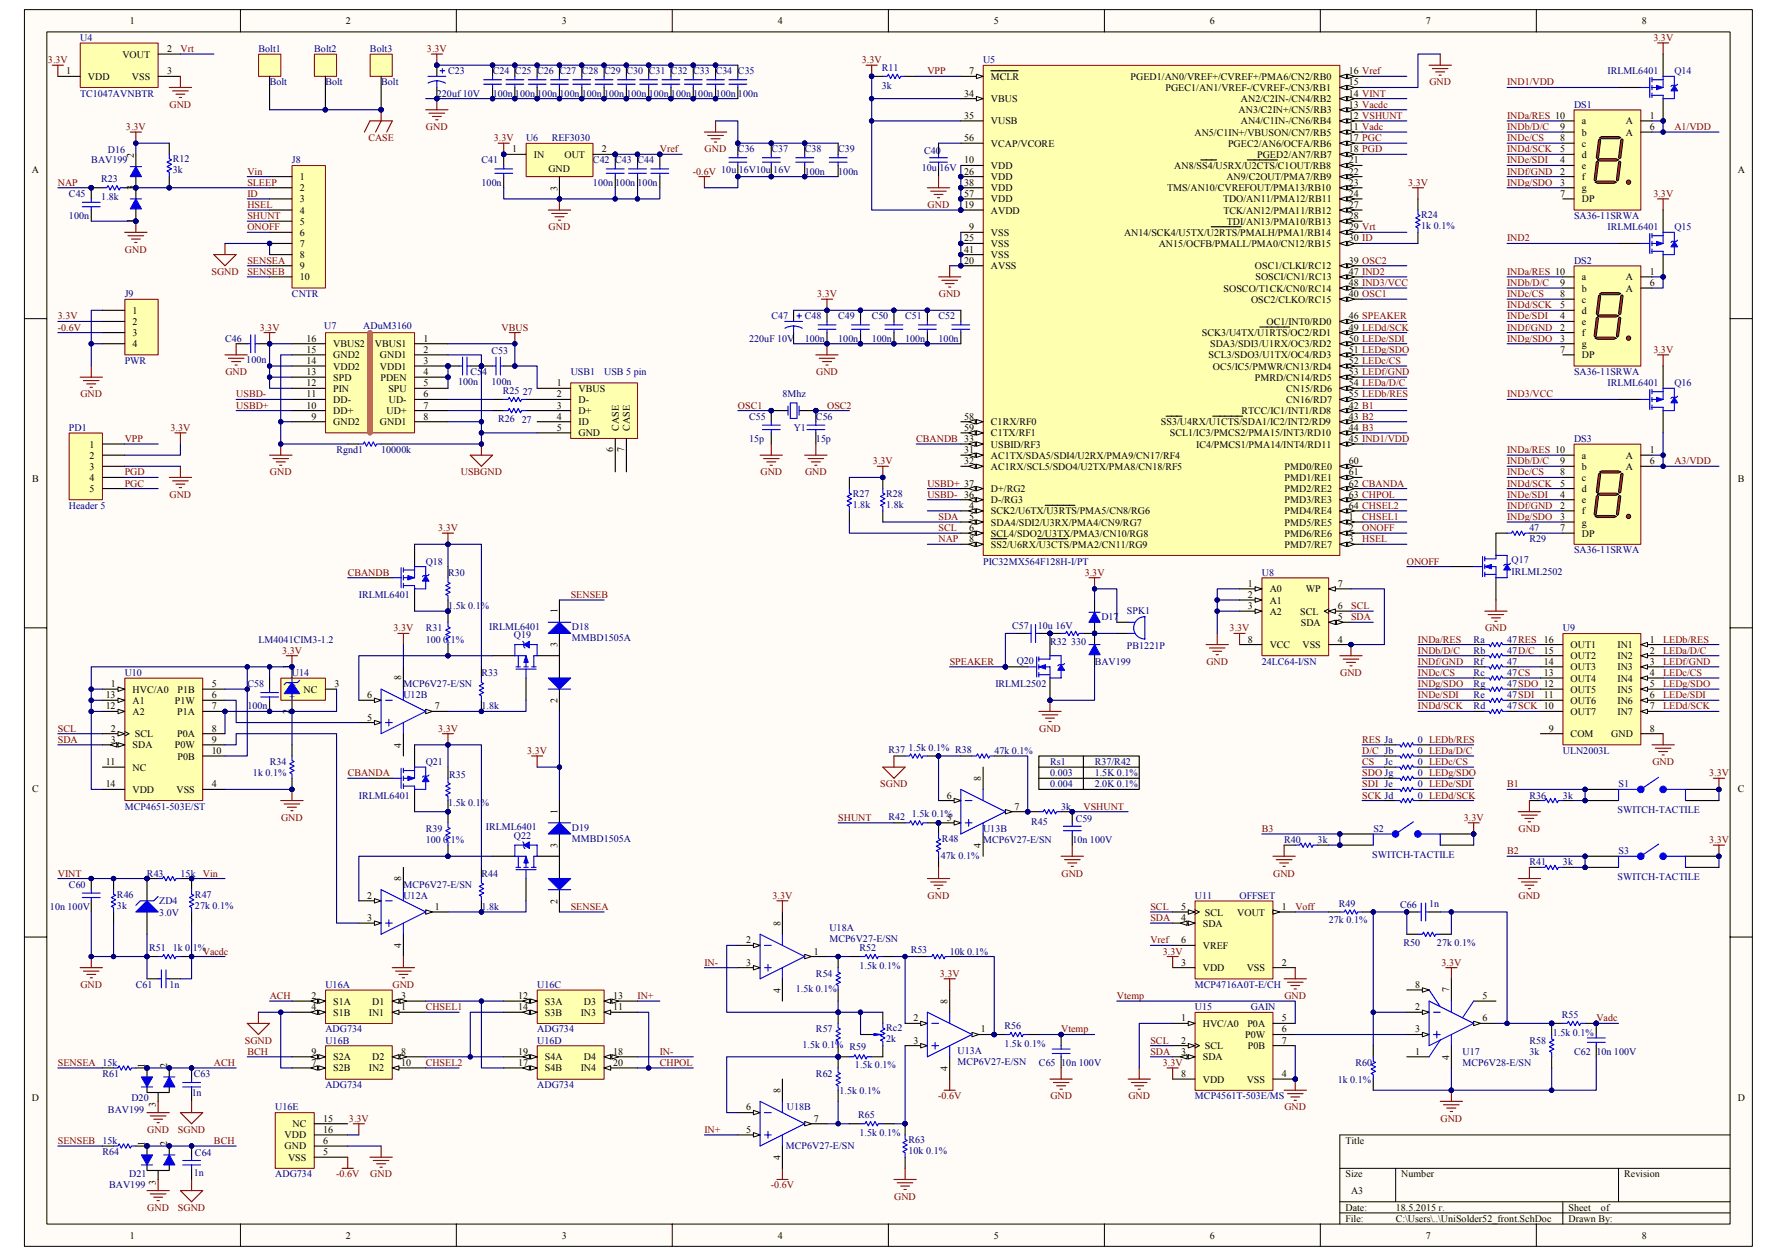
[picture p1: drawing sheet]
<svg xmlns="http://www.w3.org/2000/svg" width="297mm" height="210mm" viewBox="0 0 297 210" stroke-linecap="round" stroke-linejoin="round" font-family="sans-serif">
<defs><g id="words">
<g font-size="1.7">
<text x="21.7" y="4">1</text>
<text x="57.8" y="4">2</text>
<text x="93.9" y="4">3</text>
<text x="130" y="4">4</text>
<text x="166.1" y="4">5</text>
<text x="202.2" y="4">6</text>
<text x="238.4" y="4">7</text>
<text x="274.4" y="4">8</text>
<text x="20.5" y="9.6">VOUT</text>
<text x="27.9" y="8.7">2</text>
<text x="11.1" y="12.4">1</text>
<text x="14.7" y="13.4">VDD</text>
<text x="22.1" y="13.4">VSS</text>
<text x="27.9" y="12.4">3</text>
<text x="161.2" y="16.2">34</text>
<text x="162" y="12.4">7</text>
<text x="165.6" y="17.1">VBUS</text>
<text x="165.6" y="13.4">MCLR</text>
<text x="189" y="13.4">PGED1/AN0/VREF+/CVREF+/PMA6/CN2/RB0</text>
<text x="194.8" y="15.2">PGEC1/AN1/VREF-/CVREF-/CN3/RB1</text>
<text x="207.4" y="17.1">AN2/C2IN-/CN4/RB2</text>
<text x="225.5" y="14.3">15</text>
<text x="225.5" y="16.2">14 VINT</text>
<text x="225.5" y="12.4">16 Vref</text>
<text x="161.2" y="19.9">35</text>
<text x="161.2" y="23.6">56</text>
<text x="165.6" y="20.8">VUSB</text>
<text x="199.7" y="22.7">AN5/C1IN+/VBUSON/CN7/RB5</text>
<text x="207" y="18.9">AN3/C2IN+/CN5/RB3</text>
<text x="207.4" y="20.8">AN4/C1IN-/CN6/RB4</text>
<text x="225.5" y="23.6">17 PGC</text>
<text x="225.5" y="19.9">12 VSHUNT</text>
<text x="225.5" y="21.7">11 Vadc</text>
<text x="225.5" y="18">13 Vacdc</text>
<text x="260.8" y="23.6">8</text>
<text x="260.8" y="21.7">9</text>
<text x="264.4" y="22.7">b</text>
<text x="264.4" y="20.8">a</text>
<text x="271.8" y="20.8">A</text>
<text x="271.8" y="22.7">A</text>
<text x="275.8" y="19.9">1</text>
<text x="275.8" y="21.7">6</text>
<text x="5.3" y="29">A</text>
<text x="22.3" y="26.4" transform="rotate(-90 22.3 26.4)">2</text>
<text x="85.6" y="25.5">1</text>
<text x="89.2" y="26.4">IN</text>
<text x="91.7" y="28.8">GND</text>
<text x="94.4" y="26.4">OUT</text>
<text x="100.6" y="25.5">2</text>
<text x="161.2" y="27.3">10</text>
<text x="161.2" y="29.2">26</text>
<text x="165.6" y="24.5">VCAP/VCORE</text>
<text x="165.6" y="28.3">VDD</text>
<text x="196.3" y="28.3">AN8/SS4/U5RX/U2CTS/C1OUT/RB8</text>
<text x="205.3" y="24.5">PGEC2/AN6/OCFA/RB6</text>
<text x="210.1" y="26.4">PGED2/AN7/RB7</text>
<text x="225.5" y="25.5">18 PGD</text>
<text x="225.5" y="29.2">22</text>
<text x="225.5" y="27.3">21</text>
<text x="260.8" y="29.2">2</text>
<text x="260.8" y="27.3">4</text>
<text x="260.8" y="25.5">5</text>
<text x="264.4" y="28.3">e</text>
<text x="264.4" y="26.4">d</text>
<text x="264.4" y="24.5">c</text>
<text x="290.5" y="29">A</text>
<text x="22.3" y="31.8" transform="rotate(-90 22.3 31.8)">3</text>
<text x="50.1" y="30.1">1</text>
<text x="50.1" y="32">2</text>
<text x="50.1" y="33.8">3</text>
<text x="50.1" y="35.7">4</text>
<text x="93.2" y="31.9" transform="rotate(-90 93.2 31.9)">3</text>
<text x="161.2" y="32.9">57</text>
<text x="161.2" y="31.1">38</text>
<text x="161.2" y="34.8">19</text>
<text x="165.6" y="33.8">VDD</text>
<text x="165.6" y="30.1">VDD</text>
<text x="165.6" y="32">VDD</text>
<text x="165.6" y="35.7">AVDD</text>
<text x="195.1" y="32">TMS/AN10/CVREFOUT/PMA13/RB10</text>
<text x="204.4" y="33.8">TDO/AN11/PMA12/RB11</text>
<text x="204.5" y="35.7">TCK/AN12/PMA11/RB12</text>
<text x="205" y="30.1">AN9/C2OUT/PMA7/RB9</text>
<text x="225.5" y="31.1">23</text>
<text x="225.5" y="32.9">24</text>
<text x="225.5" y="34.8">27</text>
<text x="260.8" y="31.1">3</text>
<text x="260.8" y="32.9">7</text>
<text x="264.4" y="30.1">f</text>
<text x="264.4" y="32">g</text>
<text x="264.4" y="33.8">DP</text>
<text x="22.3" y="37.3" transform="rotate(-90 22.3 37.3)">1</text>
<text x="50.1" y="37.6">5</text>
<text x="50.1" y="39.4">6</text>
<text x="50.1" y="41.3">7</text>
<text x="161.2" y="40.4">25</text>
<text x="162" y="38.5">9</text>
<text x="165.6" y="39.4">VSS</text>
<text x="165.6" y="41.3">VSS</text>
<text x="187.9" y="39.4">AN14/SCK4/U5TX/U2RTS/PMALH/PMA1/RB14</text>
<text x="193.7" y="41.3">AN15/OCFB/PMALL/PMA0/CN12/RB15</text>
<text x="205.1" y="37.6">TDI/AN13/PMA10/RB13</text>
<text x="225.5" y="36.6">28</text>
<text x="225.5" y="40.4">30 ID</text>
<text x="225.5" y="38.5">29 Vrt</text>
<text x="50.1" y="43.2">8</text>
<text x="50.1" y="45">9</text>
<text x="50.1" y="46.9">10</text>
<text x="161.2" y="44.1">20</text>
<text x="161.2" y="42.2">41</text>
<text x="165.6" y="45">AVSS</text>
<text x="165.6" y="43.2">VSS</text>
<text x="209.8" y="45">OSC1/CLKI/RC12</text>
<text x="209.9" y="46.9">SOSCI/CN1/RC13</text>
<text x="225.5" y="44.1">39 OSC2</text>
<text x="225.5" y="46">47 IND2</text>
<text x="225.5" y="47.8">48 IND3/VCC</text>
<text x="260.8" y="47.8">9</text>
<text x="264.4" y="46.9">a</text>
<text x="271.8" y="46.9">A</text>
<text x="275.8" y="46">1</text>
<text x="275.8" y="47.8">6</text>
<text x="22.2" y="52.5">1</text>
<text x="204.5" y="48.7">SOSCO/T1CK/CN0/RC14</text>
<text x="209.1" y="50.6">OSC2/CLKO/RC15</text>
<text x="225.5" y="49.7">40 OSC1</text>
<text x="225.5" y="53.4">46 SPEAKER</text>
<text x="260.8" y="53.4">4</text>
<text x="260.8" y="51.5">5</text>
<text x="260.8" y="49.7">8</text>
<text x="264.4" y="52.5">d</text>
<text x="264.4" y="50.6">c</text>
<text x="264.4" y="48.7">b</text>
<text x="271.8" y="48.7">A</text>
<text x="22.2" y="54.3">2</text>
<text x="22.2" y="56.2">3</text>
<text x="22.2" y="58.1">4</text>
<text x="51.2" y="59">15</text>
<text x="51.2" y="57.1">16</text>
<text x="55.7" y="59.9">GND2</text>
<text x="55.7" y="58.1">VBUS2</text>
<text x="62.7" y="58.1">VBUS1</text>
<text x="63.5" y="59.9">GND1</text>
<text x="70.8" y="59">2</text>
<text x="70.8" y="57.1">1</text>
<text x="200.9" y="56.2">SCK3/U4TX/U1RTS/OC2/RD1</text>
<text x="202" y="59.9">SCL3/SDO3/U1TX/OC4/RD3</text>
<text x="202.3" y="58.1">SDA3/SDI3/U1RX/OC3/RD2</text>
<text x="211.7" y="54.3">OC1/INT0/RD0</text>
<text x="225.5" y="57.1">50 LEDe/SDI</text>
<text x="225.5" y="59">51 LEDg/SDO</text>
<text x="225.5" y="55.3">49 LEDd/SCK</text>
<text x="260.8" y="55.3">2</text>
<text x="260.8" y="57.1">3</text>
<text x="260.8" y="59">7</text>
<text x="264.4" y="56.2">f</text>
<text x="264.4" y="58.1">g</text>
<text x="264.4" y="54.3">e</text>
<text x="264.4" y="59.9">DP</text>
<text x="51.2" y="64.6">12</text>
<text x="51.2" y="62.7">13</text>
<text x="51.2" y="60.9">14</text>
<text x="55.7" y="65.5">PIN</text>
<text x="55.7" y="63.6">SPD</text>
<text x="55.7" y="61.8">VDD2</text>
<text x="63.5" y="61.8">VDD1</text>
<text x="63.6" y="63.6">PDEN</text>
<text x="64.9" y="65.5">SPU</text>
<text x="70.8" y="60.9">3</text>
<text x="70.8" y="62.7">4</text>
<text x="70.8" y="64.6">5</text>
<text x="93.1" y="64.6">1</text>
<text x="96.7" y="65.5">VBUS</text>
<text x="202.8" y="61.8">OC5/IC5/PMWR/CN13/RD4</text>
<text x="209.8" y="63.6">PMRD/CN14/RD5</text>
<text x="215" y="65.5">CN15/RD6</text>
<text x="225.5" y="60.9">52 LEDc/CS</text>
<text x="225.5" y="64.6">54 LEDa/D/C</text>
<text x="225.5" y="62.7">53 LEDf/GND</text>
<text x="51.2" y="68.3">10</text>
<text x="51.2" y="66.4">11</text>
<text x="52.1" y="70.2">9</text>
<text x="55.7" y="71.1">GND2</text>
<text x="55.7" y="69.2">DD+</text>
<text x="55.7" y="67.4">DD-</text>
<text x="63.5" y="71.1">GND1</text>
<text x="64.6" y="69.2">UD+</text>
<text x="65" y="67.4">UD-</text>
<text x="70.8" y="70.2">8</text>
<text x="70.8" y="68.3">7</text>
<text x="70.8" y="66.4">6</text>
<text x="93.1" y="66.4">2</text>
<text x="93.1" y="68.3">3</text>
<text x="93.1" y="70.2">4</text>
<text x="96.7" y="67.4">D-</text>
<text x="96.7" y="69.2">D+</text>
<text x="96.7" y="71.1">ID</text>
<text x="161.2" y="70.2">58</text>
<text x="165.6" y="71.1">C1RX/RF0</text>
<text x="194.1" y="71.1">SS3/U4RX/U1CTS/SDA1/IC2/INT2/RD9</text>
<text x="207.5" y="69.2">RTCC/IC1/INT1/RD8</text>
<text x="215" y="67.4">CN16/RD7</text>
<text x="225.5" y="68.3">42 B1</text>
<text x="225.5" y="70.2">43 B2</text>
<text x="225.5" y="66.4">55 LEDb/RES</text>
<text x="15" y="74.8">1</text>
<text x="15" y="76.7">2</text>
<text x="93.1" y="72">5</text>
<text x="96.7" y="73">GND</text>
<text x="102.5" y="75.6" transform="rotate(-90 102.5 75.6)">6</text>
<text x="103.4" y="72" transform="rotate(-90 103.4 72)">CASE</text>
<text x="104.3" y="75.6" transform="rotate(-90 104.3 75.6)">7</text>
<text x="105.3" y="72" transform="rotate(-90 105.3 72)">CASE</text>
<text x="161.2" y="72">59</text>
<text x="161.2" y="75.8">31</text>
<text x="161.2" y="77.6">32</text>
<text x="165.6" y="73">C1TX/RF1</text>
<text x="165.6" y="74.8">USBID/RF3</text>
<text x="165.6" y="76.7">AC1TX/SDA5/SDI4/U2RX/PMA9/CN17/RF4</text>
<text x="195.6" y="73">SCL1/IC3/PMCS2/PMA15/INT3/RD10</text>
<text x="200" y="74.8">IC4/PMCS1/PMA14/INT4/RD11</text>
<text x="225.5" y="73.9">45 IND1/VDD</text>
<text x="225.5" y="77.6">60</text>
<text x="225.5" y="72">44 B3</text>
<text x="260.8" y="77.6">9</text>
<text x="264.4" y="76.7">a</text>
<text x="271.8" y="76.7">A</text>
<text x="275.8" y="75.8">1</text>
<text x="275.8" y="77.6">6</text>
<text x="5.4" y="80.6">B</text>
<text x="15" y="78.5">3</text>
<text x="15" y="80.4">4</text>
<text x="15" y="82.3">5</text>
<text x="165.6" y="78.5">AC1RX/SCL5/SDO4/U2TX/PMA8/CN18/RF5</text>
<text x="165.6" y="82.3">D+/RG2</text>
<text x="214.7" y="78.5">PMD0/RE0</text>
<text x="214.7" y="80.4">PMD1/RE1</text>
<text x="214.7" y="82.3">PMD2/RE2</text>
<text x="225.5" y="79.5">61</text>
<text x="225.5" y="81.3">62 CBANDA</text>
<text x="225.5" y="83.2">63 CHPOL</text>
<text x="260.8" y="83.2">4</text>
<text x="260.8" y="81.3">5</text>
<text x="260.8" y="79.5">8</text>
<text x="264.4" y="82.3">d</text>
<text x="264.4" y="80.4">c</text>
<text x="264.4" y="78.5">b</text>
<text x="271.8" y="78.5">A</text>
<text x="290.5" y="80.6">B</text>
<text x="162" y="85.1">4</text>
<text x="162" y="86.9">5</text>
<text x="162" y="88.8">6</text>
<text x="165.6" y="84.1">D-/RG3</text>
<text x="165.6" y="86">SCK2/U6TX/U3RTS/PMA5/CN8/RG6</text>
<text x="165.6" y="87.9">SDA4/SDI2/U3RX/PMA4/CN9/RG7</text>
<text x="165.6" y="89.7">SCL4/SDO2/U3TX/PMA3/CN10/RG8</text>
<text x="214.7" y="84.1">PMD3/RE3</text>
<text x="214.7" y="86">PMD4/RE4</text>
<text x="214.7" y="87.9">PMD5/RE5</text>
<text x="214.7" y="89.7">PMD6/RE6</text>
<text x="225.5" y="85.1">64 CHSEL2</text>
<text x="225.5" y="86.9">1</text>
<text x="225.5" y="88.8">2</text>
<text x="260.8" y="85.1">2</text>
<text x="260.8" y="86.9">3</text>
<text x="260.8" y="88.8">7</text>
<text x="264.4" y="86">f</text>
<text x="264.4" y="87.9">g</text>
<text x="264.4" y="84.1">e</text>
<text x="264.4" y="89.7">DP</text>
<text x="162" y="90.7">8</text>
<text x="165.6" y="91.6">SS2/U6RX/U3CTS/PMA2/CN11/RG9</text>
<text x="214.7" y="91.6">PMD7/RE7</text>
<text x="225.5" y="90.7">3</text>
<text x="208.6" y="98.1">1</text>
<text x="208.6" y="101.8">3</text>
<text x="208.6" y="100">2</text>
<text x="212.2" y="99">A0</text>
<text x="212.2" y="100.9">A1</text>
<text x="218.3" y="99">WP</text>
<text x="223.6" y="98.1">7</text>
<text x="223.6" y="101.8">6</text>
<text x="93.2" y="102.6" transform="rotate(-90 93.2 102.6)">1</text>
<text x="208.6" y="107.4">8</text>
<text x="212.2" y="102.8">A2</text>
<text x="217.4" y="102.8">SCL</text>
<text x="217.4" y="104.6">SDA</text>
<text x="223.6" y="103.7">5</text>
<text x="223.6" y="107.4">4</text>
<text x="258.1" y="107.4">16</text>
<text x="275.8" y="107.4">1</text>
<text x="48.4" y="111.9" transform="rotate(-90 48.4 111.9)">1</text>
<text x="67.1" y="113.7" transform="rotate(-90 67.1 113.7)">8</text>
<text x="93.2" y="108.2" transform="rotate(-90 93.2 108.2)">3</text>
<text x="212.2" y="108.4">VCC</text>
<text x="217.7" y="108.4">VSS</text>
<text x="258.1" y="111.1">14</text>
<text x="258.1" y="113">13</text>
<text x="258.1" y="109.3">15</text>
<text x="262.5" y="108.4">OUT1</text>
<text x="262.5" y="112.1">OUT3</text>
<text x="262.5" y="113.9">OUT4</text>
<text x="262.5" y="110.2">OUT2</text>
<text x="270.4" y="108.4">IN1</text>
<text x="270.4" y="110.2">IN2</text>
<text x="270.4" y="112.1">IN3</text>
<text x="270.4" y="113.9">IN4</text>
<text x="275.8" y="109.3">2</text>
<text x="275.8" y="111.1">3</text>
<text x="275.8" y="113">4</text>
<text x="17.7" y="116.7">13</text>
<text x="17.7" y="118.6">12</text>
<text x="18.5" y="114.9">1</text>
<text x="22.2" y="115.8">HVC/A0</text>
<text x="22.2" y="117.7">A1</text>
<text x="22.2" y="119.5">A2</text>
<text x="29.2" y="117.7">P1W</text>
<text x="29.6" y="119.5">P1A</text>
<text x="29.7" y="115.8">P1B</text>
<text x="35.4" y="118.6">7</text>
<text x="35.4" y="114.9">5</text>
<text x="35.4" y="116.7">6</text>
<text x="48.4" y="119.4" transform="rotate(-90 48.4 119.4)">2</text>
<text x="49.4" y="116.8" transform="rotate(-90 49.4 116.8)">+V</text>
<text x="49.4" y="115.8" transform="rotate(-90 49.4 115.8)">-V</text>
<text x="50.8" y="115.8">NC</text>
<text x="55.9" y="114.9">3</text>
<text x="61.4" y="116.7">6</text>
<text x="72.7" y="118.6">7</text>
<text x="93.2" y="117.6" transform="rotate(-90 93.2 117.6)">2</text>
<text x="258.1" y="116.7">11</text>
<text x="262.5" y="115.8">OUT5</text>
<text x="262.5" y="117.7">OUT6</text>
<text x="262.5" y="119.5">OUT7</text>
<text x="270.4" y="115.8">IN5</text>
<text x="270.4" y="117.7">IN6</text>
<text x="270.4" y="119.5">IN7</text>
<text x="275.8" y="114.9">5</text>
<text x="275.8" y="116.7">6</text>
<text x="275.8" y="118.6">7</text>
<text x="18.5" y="124.2">3</text>
<text x="18.5" y="122.3">2</text>
<text x="22.2" y="125.1">SDA</text>
<text x="22.5" y="123.3">SCL</text>
<text x="29.2" y="125.1">P0W</text>
<text x="29.6" y="123.3">P0A</text>
<text x="35.4" y="122.3">8</text>
<text x="35.4" y="124.2">9</text>
<text x="61.4" y="120.5">5</text>
<text x="67.1" y="125" transform="rotate(-90 67.1 125)">4</text>
<text x="258.9" y="122.3">9</text>
<text x="262.5" y="123.3">COM</text>
<text x="269.3" y="123.3">GND</text>
<text x="275.8" y="122.3">8</text>
<text x="17.7" y="131.6">14</text>
<text x="17.7" y="127.9">11</text>
<text x="22.2" y="128.8">NC</text>
<text x="29.7" y="127">P0B</text>
<text x="35.4" y="126">10</text>
<text x="35.4" y="131.6">4</text>
<text x="164" y="130.5" transform="rotate(-90 164 130.5)">8</text>
<text x="5.4" y="132.3">C</text>
<text x="22.2" y="132.6">VDD</text>
<text x="29.5" y="132.6">VSS</text>
<text x="93.2" y="136.1" transform="rotate(-90 93.2 136.1)">1</text>
<text x="158.3" y="137.2">5</text>
<text x="158.3" y="133.5">6</text>
<text x="169.6" y="135.4">7</text>
<text x="290.5" y="132.3">C</text>
<text x="93.2" y="141.8" transform="rotate(-90 93.2 141.8)">3</text>
<text x="164" y="141.8" transform="rotate(-90 164 141.8)">4</text>
<text x="67.1" y="147.3" transform="rotate(-90 67.1 147.3)">8</text>
<text x="61.4" y="154">3</text>
<text x="61.4" y="150.3">2</text>
<text x="72.7" y="152.1">1</text>
<text x="93.2" y="151.1" transform="rotate(-90 93.2 151.1)">2</text>
<text x="130.4" y="154.7" transform="rotate(-90 130.4 154.7)">8</text>
<text x="197.4" y="154">4</text>
<text x="197.4" y="152.1">5</text>
<text x="201.1" y="154.9">SDA</text>
<text x="201.4" y="153.1">SCL</text>
<text x="206.8" y="153.1">VOUT</text>
<text x="214.3" y="152.1">1</text>
<text x="67.1" y="158.5" transform="rotate(-90 67.1 158.5)">4</text>
<text x="124.7" y="161.4">3</text>
<text x="124.7" y="157.7">2</text>
<text x="136" y="159.6">1</text>
<text x="197.4" y="157.7">6</text>
<text x="197.4" y="161.4">3</text>
<text x="201.1" y="158.6">VREF</text>
<text x="214.3" y="161.4">2</text>
<text x="52.1" y="167">2</text>
<text x="55.7" y="168">S1A</text>
<text x="62.2" y="168">D1</text>
<text x="67.1" y="167">3</text>
<text x="86.6" y="167">12</text>
<text x="91.1" y="168">S3A</text>
<text x="97.6" y="168">D3</text>
<text x="102.5" y="167">13</text>
<text x="130.4" y="166" transform="rotate(-90 130.4 166)">4</text>
<text x="158.4" y="167.8" transform="rotate(-90 158.4 167.8)">8</text>
<text x="201.1" y="162.4">VDD</text>
<text x="208.4" y="162.4">VSS</text>
<text x="236.6" y="165.2">8</text>
<text x="242.2" y="165.9" transform="rotate(-90 242.2 165.9)">7</text>
<text x="247.8" y="167">5</text>
<text x="52.1" y="168.9">4</text>
<text x="55.7" y="169.8">S1B</text>
<text x="61.7" y="169.8">IN1</text>
<text x="67.1" y="168.9">1</text>
<text x="86.6" y="168.9">14</text>
<text x="91.1" y="169.8">S3B</text>
<text x="97.1" y="169.8">IN3</text>
<text x="102.5" y="168.9">11</text>
<text x="152.7" y="170.8">2</text>
<text x="164" y="172.6">1</text>
<text x="197.4" y="170.8">1</text>
<text x="201.1" y="171.7">HVC/A0</text>
<text x="208.1" y="173.5">P0W</text>
<text x="208.5" y="171.7">P0A</text>
<text x="214.3" y="170.8">5</text>
<text x="214.3" y="172.6">6</text>
<text x="236.6" y="172.6">3</text>
<text x="236.6" y="168.9">2</text>
<text x="247.8" y="170.8">6</text>
<text x="24.2" y="178.6" transform="rotate(-90 24.2 178.6)">1</text>
<text x="27.9" y="178.6" transform="rotate(-90 27.9 178.6)">2</text>
<text x="52.1" y="178.2">7</text>
<text x="52.1" y="176.3">9</text>
<text x="55.7" y="179.1">S2B</text>
<text x="55.7" y="177.3">S2A</text>
<text x="61.7" y="179.1">IN2</text>
<text x="62.2" y="177.3">D2</text>
<text x="67.1" y="176.3">8</text>
<text x="67.1" y="178.2">10</text>
<text x="86.6" y="178.2">17</text>
<text x="86.6" y="176.3">19</text>
<text x="91.1" y="179.1">S4B</text>
<text x="91.1" y="177.3">S4A</text>
<text x="97.1" y="179.1">IN4</text>
<text x="97.6" y="177.3">D4</text>
<text x="102.5" y="178.2">20</text>
<text x="102.5" y="176.3">18</text>
<text x="152.7" y="174.5">3</text>
<text x="158.4" y="179" transform="rotate(-90 158.4 179)">4</text>
<text x="197.4" y="176.3">3</text>
<text x="197.4" y="174.5">2</text>
<text x="201.1" y="177.3">SDA</text>
<text x="201.4" y="175.4">SCL</text>
<text x="208.6" y="175.4">P0B</text>
<text x="214.3" y="174.5">7</text>
<text x="236.6" y="176.3">1</text>
<text x="242.2" y="177.2" transform="rotate(-90 242.2 177.2)">4</text>
<text x="5.3" y="184">D</text>
<text x="26.1" y="185" transform="rotate(-90 26.1 185)">3</text>
<text x="124.7" y="185.7">6</text>
<text x="130.4" y="182.7" transform="rotate(-90 130.4 182.7)">8</text>
<text x="197.4" y="180.1">8</text>
<text x="201.1" y="181">VDD</text>
<text x="208.4" y="181">VSS</text>
<text x="214.3" y="180.1">4</text>
<text x="290.5" y="184">D</text>
<text x="24.2" y="191.6" transform="rotate(-90 24.2 191.6)">1</text>
<text x="27.9" y="191.6" transform="rotate(-90 27.9 191.6)">2</text>
<text x="47.6" y="190.3">VDD</text>
<text x="48.9" y="188.4">NC</text>
<text x="54" y="187.5">15</text>
<text x="54" y="191.2">6</text>
<text x="54" y="189.4">16</text>
<text x="124.7" y="189.4">5</text>
<text x="136" y="187.5">7</text>
<text x="224.9" y="191.2">Title</text>
<text x="47.6" y="192.2">GND</text>
<text x="48.2" y="194">VSS</text>
<text x="54" y="193.1">5</text>
<text x="130.4" y="193.9" transform="rotate(-90 130.4 193.9)">4</text>
<text x="224.9" y="196.8">Size</text>
<text x="234.2" y="196.8">Number</text>
<text x="271.5" y="196.8">Revision</text>
<text x="26.1" y="198" transform="rotate(-90 26.1 198)">3</text>
<text x="224.9" y="202.4">Date:</text>
<text x="225.8" y="199.6">A3</text>
<text x="233.3" y="202.4">18.5.2015 г.</text>
<text x="262.2" y="202.4">Sheet</text>
<text x="267.6" y="202.4">of</text>
<text x="21.7" y="207.1">1</text>
<text x="57.8" y="207.1">2</text>
<text x="93.9" y="207.1">3</text>
<text x="130" y="207.1">4</text>
<text x="166.1" y="207.1">5</text>
<text x="202.2" y="207.1">6</text>
<text x="224.9" y="204.3">File:</text>
<text x="233.3" y="204.3">C:\Users\..\UniSolder52_front.SchDoc</text>
<text x="238.4" y="207.1">7</text>
<text x="262.2" y="204.3">Drawn By:</text>
<text x="274.4" y="207.1">8</text>
</g>
<g font-size="1.7" fill="#800000">
<text x="8" y="10.6">3.3V</text>
<text x="30.2" y="8.7">Vrt</text>
<text x="71.4" y="8.7">3.3V</text>
<text x="144.1" y="10.6">3.3V</text>
<text x="276.4" y="6.8">3.3V</text>
<text x="155" y="12.4">VPP</text>
<text x="238.9" y="14.3">GND</text>
<text x="251.9" y="14.3">IND1/VDD</text>
<text x="21.1" y="21.7">3.3V</text>
<text x="28.3" y="18">GND</text>
<text x="61.6" y="23.6">CASE</text>
<text x="71.2" y="21.7">GND</text>
<text x="82.5" y="23.6">3.3V</text>
<text x="251.9" y="19.9">INDa/RES 10</text>
<text x="251.9" y="21.7">INDb/D/C</text>
<text x="251.9" y="23.6">INDc/CS</text>
<text x="279.9" y="21.7">A1/VDD</text>
<text x="41.4" y="29.2">Vin</text>
<text x="110.3" y="25.5">Vref</text>
<text x="115.8" y="29.2">-0.6V 10u 16V10u 16V</text>
<text x="117.8" y="25.5">GND</text>
<text x="251.9" y="25.5">INDd/SCK</text>
<text x="251.9" y="27.3">INDe/SDI</text>
<text x="251.9" y="29.2">INDf/GND</text>
<text x="9.7" y="31.1">NAP</text>
<text x="41.4" y="31.1">SLEEP</text>
<text x="41.4" y="32.9">ID</text>
<text x="41.4" y="34.8">HSEL</text>
<text x="155.1" y="34.8">GND</text>
<text x="235.4" y="31.1">3.3V</text>
<text x="251.9" y="31.1">INDg/SDO</text>
<text x="276.4" y="32.9">3.3V</text>
<text x="41.4" y="38.5">ONOFF</text>
<text x="41.4" y="36.6">SHUNT</text>
<text x="91.7" y="38.5">GND</text>
<text x="251.9" y="40.4">IND2</text>
<text x="20.9" y="42.2">GND</text>
<text x="35.3" y="46">SGND</text>
<text x="41.4" y="46">SENSEB</text>
<text x="41.4" y="44.1">SENSEA</text>
<text x="251.9" y="46">INDa/RES 10</text>
<text x="251.9" y="47.8">INDb/D/C</text>
<text x="9.7" y="53.4">3.3V</text>
<text x="136.6" y="49.7">3.3V</text>
<text x="156.9" y="49.7">GND</text>
<text x="251.9" y="49.7">INDc/CS</text>
<text x="251.9" y="51.5">INDd/SCK</text>
<text x="251.9" y="53.4">INDe/SDI</text>
<text x="9.7" y="55.3">-0.6V</text>
<text x="43.4" y="55.3">3.3V</text>
<text x="83.8" y="55.3">VBUS</text>
<text x="251.9" y="55.3">INDf/GND</text>
<text x="251.9" y="57.1">INDg/SDO</text>
<text x="276.4" y="59">3.3V</text>
<text x="37.7" y="62.7">GND</text>
<text x="136.4" y="62.7">GND</text>
<text x="13.4" y="66.4">GND</text>
<text x="39.5" y="66.4">USBD-</text>
<text x="39.5" y="68.3">USBD+</text>
<text x="123.4" y="68.3">OSC1</text>
<text x="138.3" y="68.3">OSC2</text>
<text x="251.9" y="66.4">IND3/VCC</text>
<text x="20.8" y="73.9">VPP</text>
<text x="28.5" y="72">3.3V</text>
<text x="145.9" y="77.6">3.3V</text>
<text x="153.2" y="73.9">CBANDB 33</text>
<text x="251.9" y="75.8">INDa/RES 10</text>
<text x="251.9" y="77.6">INDb/D/C</text>
<text x="279.9" y="77.6">A3/VDD</text>
<text x="20.8" y="81.3">PGC</text>
<text x="20.8" y="79.5">PGD</text>
<text x="28.3" y="83.2">GND</text>
<text x="45.1" y="79.5">GND</text>
<text x="77" y="79.5">USBGND</text>
<text x="127.1" y="79.5">GND</text>
<text x="134.6" y="79.5">GND</text>
<text x="155" y="83.2">USBD- 36</text>
<text x="155" y="81.3">USBD+ 37</text>
<text x="251.9" y="79.5">INDc/CS</text>
<text x="251.9" y="81.3">INDd/SCK</text>
<text x="251.9" y="83.2">INDe/SDI</text>
<text x="73.2" y="88.8">3.3V</text>
<text x="156.9" y="86.9">SDA</text>
<text x="156.9" y="88.8">SCL</text>
<text x="227.7" y="88.8">ONOFF</text>
<text x="227.7" y="86.9">CHSEL1</text>
<text x="251.9" y="85.1">INDf/GND</text>
<text x="251.9" y="86.9">INDg/SDO</text>
<text x="156.9" y="90.7">NAP</text>
<text x="227.7" y="90.7">HSEL</text>
<text x="235.2" y="94.4">ONOFF</text>
<text x="58.1" y="96.2">CBANDB</text>
<text x="95.4" y="100">SENSEB</text>
<text x="181.3" y="96.2">3.3V</text>
<text x="225.8" y="101.8">SCL</text>
<text x="65.8" y="105.6">3.3V</text>
<text x="205.5" y="105.6">3.3V</text>
<text x="225.8" y="103.7">SDA</text>
<text x="237" y="107.4">INDa/RES</text>
<text x="248.2" y="105.6">GND</text>
<text x="278" y="107.4">LEDb/RES</text>
<text x="47.2" y="109.3">3.3V</text>
<text x="158.7" y="111.1">SPEAKER</text>
<text x="201.7" y="111.1">GND</text>
<text x="224" y="113">GND</text>
<text x="237" y="109.3">INDb/D/C</text>
<text x="237" y="113">INDc/CS</text>
<text x="237" y="111.1">INDf/GND</text>
<text x="278" y="109.3">LEDa/D/C</text>
<text x="278" y="111.1">LEDf/GND</text>
<text x="278" y="113">LEDc/CS</text>
<text x="237" y="118.6">INDd/SCK</text>
<text x="237" y="116.7">INDe/SDI</text>
<text x="237" y="114.9">INDg/SDO</text>
<text x="278" y="114.9">LEDg/SDO</text>
<text x="278" y="116.7">LEDe/SDI</text>
<text x="278" y="118.6">LEDd/SCK</text>
<text x="9.7" y="122.3">SCL</text>
<text x="9.7" y="124.2">SDA</text>
<text x="73.2" y="122.3">3.3V</text>
<text x="173.7" y="122.3">GND</text>
<text x="227.7" y="124.2">RES Ja</text>
<text x="58.1" y="129.8">CBANDA</text>
<text x="88.1" y="126">3.3V</text>
<text x="147.1" y="131.6">SGND</text>
<text x="227.7" y="126">D/C Jb</text>
<text x="227.7" y="127.9">CS</text>
<text x="227.7" y="131.6">SDI Je</text>
<text x="227.7" y="129.8">SDO Jg</text>
<text x="251.9" y="131.6">B1</text>
<text x="276.2" y="127.9">GND</text>
<text x="285.7" y="129.8">3.3V</text>
<text x="47" y="137.2">GND</text>
<text x="140.1" y="137.2">SHUNT</text>
<text x="181.1" y="135.4">VSHUNT</text>
<text x="227.7" y="133.5">SCK Jd</text>
<text x="244.7" y="137.2">3.3V</text>
<text x="210.9" y="139.1">B3</text>
<text x="251.9" y="142.8">B2</text>
<text x="253.8" y="139.1">GND</text>
<text x="285.7" y="140.9">3.3V</text>
<text x="9.7" y="146.5">VINT</text>
<text x="33.9" y="146.5">Vin</text>
<text x="177.4" y="146.5">GND</text>
<text x="212.8" y="146.5">GND</text>
<text x="95.4" y="152.1">SENSEA</text>
<text x="129.1" y="150.3">3.3V</text>
<text x="155.1" y="150.3">GND</text>
<text x="192.3" y="152.1">SCL</text>
<text x="192.3" y="154">SDA</text>
<text x="216.5" y="152.1">Voff</text>
<text x="253.8" y="150.3">GND</text>
<text x="33.9" y="159.6">Vacdc</text>
<text x="117.7" y="161.4">IN-</text>
<text x="192.3" y="157.7">Vref</text>
<text x="194.4" y="159.6">3.3V</text>
<text x="241" y="161.4">3.3V</text>
<text x="13.4" y="165.2">GND</text>
<text x="45.1" y="167">ACH</text>
<text x="65.6" y="165.2">GND</text>
<text x="106.6" y="167">IN+</text>
<text x="157.1" y="163.3">3.3V</text>
<text x="186.7" y="167">Vtemp</text>
<text x="214.7" y="167">GND</text>
<text x="71.2" y="168.9">CHSEL1</text>
<text x="177.4" y="172.6">Vtemp</text>
<text x="266.8" y="170.8">Vadc</text>
<text x="9.7" y="178.2">SENSEA 15k</text>
<text x="35.8" y="178.2">ACH</text>
<text x="40.9" y="174.5">SGND</text>
<text x="41.4" y="176.3">BCH</text>
<text x="71.2" y="178.2">CHSEL2</text>
<text x="110.3" y="178.2">CHPOL</text>
<text x="110.3" y="176.3">IN-</text>
<text x="192.3" y="174.5">SCL</text>
<text x="192.3" y="176.3">SDA</text>
<text x="194.4" y="178.2">3.3V</text>
<text x="156.8" y="183.8">-0.6V</text>
<text x="175.6" y="183.8">GND</text>
<text x="188.6" y="183.8">GND</text>
<text x="214.7" y="185.7">GND</text>
<text x="9.7" y="191.2">SENSEB</text>
<text x="24.6" y="189.4">GND</text>
<text x="29.7" y="189.4">SGND</text>
<text x="35.8" y="191.2">BCH</text>
<text x="58.3" y="187.5">3.3V</text>
<text x="117.7" y="189.4">IN+</text>
<text x="240.8" y="187.5">GND</text>
<text x="56.2" y="196.8">-0.6V</text>
<text x="61.9" y="196.8">GND</text>
<text x="24.6" y="202.4">GND</text>
<text x="29.7" y="202.4">SGND</text>
<text x="128.9" y="198.7">-0.6V</text>
<text x="149.5" y="200.6">GND</text>
</g>
<g font-size="1.7" fill="#000080">
<text x="13.4" y="6.8">U4</text>
<text x="43.2" y="8.7">Bolt1</text>
<text x="52.5" y="8.7">Bolt2</text>
<text x="61.8" y="8.7">Bolt3</text>
<text x="147.4" y="11.9">R11</text>
<text x="164.3" y="10.6">U5</text>
<text x="13.4" y="16.2">TC1047AVNBTR</text>
<text x="45.1" y="14.3">Bolt</text>
<text x="54.4" y="14.3">Bolt</text>
<text x="63.7" y="14.3">Bolt</text>
<text x="73" y="16.2">220uf 10V</text>
<text x="74.9" y="12.4">C23</text>
<text x="82.4" y="16.2">100n 100n 100n 100n 100n 100n 100n 100n 100n 100n 100n 100n</text>
<text x="82.4" y="12.4">C24 C25 C26 C27 C28 C29 C30 C31 C32 C33 C34 C35</text>
<text x="147.4" y="14.8">3k</text>
<text x="268.7" y="12.4">IRLML6401</text>
<text x="279.9" y="12.4">Q14</text>
<text x="87.9" y="23.6">U6</text>
<text x="92.2" y="23.6">REF3030</text>
<text x="263.1" y="18">DS1</text>
<text x="15.3" y="27.3">BAV199</text>
<text x="18.1" y="25.6">D16</text>
<text x="28.9" y="29">3k</text>
<text x="28.9" y="27.1">R12</text>
<text x="48.8" y="27.3">J8</text>
<text x="80.5" y="27.3">C41</text>
<text x="99.1" y="27.3">C42 C43 C44</text>
<text x="123.4" y="25.5">C36</text>
<text x="128.9" y="25.5">C37</text>
<text x="134.5" y="29.2">100n</text>
<text x="134.5" y="25.5">C38</text>
<text x="140.1" y="29.2">100n</text>
<text x="140.1" y="25.5">C39</text>
<text x="154.1" y="28.6">10u 16V</text>
<text x="154.5" y="25.8">C40</text>
<text x="11.5" y="32.9">C45</text>
<text x="16.9" y="33.5">1.8k</text>
<text x="16.9" y="30.5">R23</text>
<text x="80.5" y="31.1">100n</text>
<text x="99.1" y="31.1">100n 100n 100n</text>
<text x="11.5" y="36.6">100n</text>
<text x="237.6" y="38.3">1k 0.1%</text>
<text x="237.6" y="36.4">R24</text>
<text x="263.1" y="36.6">SA36-11SRWA</text>
<text x="268.7" y="38.5">IRLML6401</text>
<text x="279.9" y="38.5">Q15</text>
<text x="263.1" y="44.1">DS2</text>
<text x="20.8" y="49.7">J9</text>
<text x="48.8" y="49.7">CNTR</text>
<text x="128.9" y="53.4">C47</text>
<text x="134.5" y="53.4">C48</text>
<text x="140.1" y="53.4">C49</text>
<text x="145.7" y="53.4">C50</text>
<text x="151.3" y="53.4">C51</text>
<text x="156.9" y="53.4">C52</text>
<text x="37.6" y="57.1">C46</text>
<text x="54.2" y="55.1">U7</text>
<text x="60.7" y="55.1">ADuM3160</text>
<text x="82.2" y="59.2">C53</text>
<text x="125.2" y="57.1">220uF 10V</text>
<text x="134.5" y="57.1">100n</text>
<text x="140.1" y="57.1">100n</text>
<text x="145.7" y="57.1">100n</text>
<text x="151.3" y="57.1">100n</text>
<text x="156.9" y="57.1">100n</text>
<text x="20.8" y="60.9">PWR</text>
<text x="41.2" y="60.7">100n</text>
<text x="76.6" y="64.4">100n</text>
<text x="78.6" y="62.7">C54</text>
<text x="82.2" y="64.4">100n</text>
<text x="84" y="65.9">R25</text>
<text x="95.4" y="62.7">USB1</text>
<text x="101" y="62.7">USB 5 pin</text>
<text x="263.1" y="62.7">SA36-11SRWA</text>
<text x="268.7" y="64.6">IRLML6401</text>
<text x="279.9" y="64.6">Q16</text>
<text x="83.3" y="70.5">R26</text>
<text x="87.2" y="70.7">27</text>
<text x="87.4" y="66.1">27</text>
<text x="125.2" y="70.2">C55</text>
<text x="130.8" y="66.4">8Mhz</text>
<text x="136.4" y="70.2">C56</text>
<text x="11.5" y="72">PD1</text>
<text x="56.3" y="75.8">Rgnd1</text>
<text x="63.7" y="75.8">10000k</text>
<text x="125.2" y="73.9">15p</text>
<text x="132.7" y="72">Y1</text>
<text x="136.4" y="73.9">15p</text>
<text x="263.1" y="73.9">DS3</text>
<text x="142.5" y="83">R27</text>
<text x="148.1" y="83">R28</text>
<text x="11.5" y="85.1">Header 5</text>
<text x="142.5" y="84.9">1.8k</text>
<text x="148.1" y="84.9">1.8k</text>
<text x="255.6" y="88.8">47</text>
<text x="71.2" y="94.4">Q18</text>
<text x="164.3" y="94.4">PIC32MX564F128H-I/PT</text>
<text x="252.7" y="94.2">Q17</text>
<text x="255.6" y="90.7">R29</text>
<text x="263.1" y="92.5">SA36-11SRWA</text>
<text x="60" y="100">IRLML6401</text>
<text x="74.9" y="101.8">1.5k 0.1%</text>
<text x="74.9" y="96.2">R30</text>
<text x="210.9" y="96.2">U8</text>
<text x="252.7" y="96.1">IRLML2502</text>
<text x="43.2" y="107.4">LM4041CIM3-1.2</text>
<text x="71.2" y="107.4">100 0.1%</text>
<text x="71.2" y="105.6">R31</text>
<text x="81.8" y="105.4">IRLML6401</text>
<text x="85.9" y="106.7">Q19</text>
<text x="95.6" y="105.4">D18</text>
<text x="95.6" y="107.2">MMBD1505A</text>
<text x="169.2" y="105.2">C57</text>
<text x="173.5" y="105.2">10u 16V</text>
<text x="175.5" y="107.8">R32</text>
<text x="179.1" y="107.8">330</text>
<text x="184.1" y="103.7">D17</text>
<text x="188.4" y="102.6">SPK1</text>
<text x="246.3" y="107.4">Ra</text>
<text x="251.9" y="107.4">47RES</text>
<text x="261.3" y="105.6">U9</text>
<text x="20.8" y="113">U10</text>
<text x="48.8" y="113">U14</text>
<text x="80.5" y="113">R33</text>
<text x="169.9" y="111">Q20</text>
<text x="183" y="111.1">BAV199</text>
<text x="188.4" y="108.5">PB1221P</text>
<text x="210.9" y="111.1">24LC64-I/SN</text>
<text x="246.3" y="109.3">Rb</text>
<text x="246.3" y="111.1">Rf</text>
<text x="246.3" y="113">Rc</text>
<text x="251.9" y="111.1">47</text>
<text x="251.9" y="113">47CS</text>
<text x="251.9" y="109.3">47D/C</text>
<text x="41.4" y="118.6">100n</text>
<text x="41.4" y="114.9">C58</text>
<text x="67.4" y="116.7">U12B</text>
<text x="67.4" y="114.9">MCP6V27-E/SN</text>
<text x="80.5" y="118.6">1.8k</text>
<text x="166.4" y="114.9">IRLML2502</text>
<text x="246.3" y="118.6">Rd</text>
<text x="246.3" y="116.7">Re</text>
<text x="246.3" y="114.9">Rg</text>
<text x="251.9" y="118.6">47SCK 10</text>
<text x="251.9" y="116.7">47SDI</text>
<text x="251.9" y="114.9">47SDO 12</text>
<text x="148.5" y="125.9">R37</text>
<text x="151.9" y="125.5">1.5k 0.1% R38</text>
<text x="237" y="124.2">0 LEDb/RES</text>
<text x="42.3" y="129.8">1k 0.1%</text>
<text x="45.1" y="127.9">R34</text>
<text x="71.2" y="127.9">Q21</text>
<text x="75.1" y="130.1">R35</text>
<text x="166.2" y="126">47k 0.1%</text>
<text x="175.5" y="127.9">Rs1</text>
<text x="175.5" y="129.8">0.003</text>
<text x="175.5" y="131.6">0.004</text>
<text x="183" y="129.8">1.5K 0.1%</text>
<text x="183" y="131.6">2.0K 0.1%</text>
<text x="183" y="127.9">R37/R42</text>
<text x="231.4" y="127.9">Jc</text>
<text x="237" y="131.6">0 LEDe/SDI</text>
<text x="237" y="127.9">0 LEDc/CS</text>
<text x="237" y="129.8">0 LEDg/SDO</text>
<text x="237" y="126">0 LEDa/D/C</text>
<text x="261.3" y="126">ULN2003L</text>
<text x="270.6" y="131.6">S1</text>
<text x="20.8" y="135.4">MCP4651-503E/ST</text>
<text x="60" y="133.5">IRLML6401</text>
<text x="74.9" y="134.8">1.5k 0.1%</text>
<text x="148.5" y="137">R42</text>
<text x="152.4" y="136.7">1.5k 0.1%</text>
<text x="172.4" y="138">R45</text>
<text x="177.4" y="135.4">3k</text>
<text x="179.8" y="137.4">C59</text>
<text x="237" y="133.5">0 LEDd/SCK</text>
<text x="255.6" y="133.5">R36</text>
<text x="261.3" y="133.5">3k</text>
<text x="270.4" y="135.9">SWITCH-TACTILE</text>
<text x="71.2" y="140.9">100 0.1%</text>
<text x="71.2" y="139.1">R39</text>
<text x="81.2" y="138.7">IRLML6401</text>
<text x="85.9" y="140.2">Q22</text>
<text x="95.6" y="138.9">D19</text>
<text x="95.6" y="140.8">MMBD1505A</text>
<text x="157.3" y="143.6">47k 0.1%</text>
<text x="157.5" y="140.8">R48</text>
<text x="164.3" y="139.1">U13B</text>
<text x="164.3" y="140.9">MCP6V27-E/SN</text>
<text x="179.3" y="140.9">10n 100V</text>
<text x="214.7" y="140.9">R40</text>
<text x="220.3" y="140.9">3k</text>
<text x="229.4" y="143.4">SWITCH-TACTILE</text>
<text x="229.6" y="139.1">S2</text>
<text x="270.6" y="142.8">S3</text>
<text x="11.5" y="148.4">C60</text>
<text x="24.6" y="146.5">R43</text>
<text x="30.2" y="146.5">15k</text>
<text x="67.4" y="148.4">MCP6V27-E/SN</text>
<text x="80.5" y="146.5">R44</text>
<text x="255.6" y="144.7">R41</text>
<text x="261.3" y="144.7">3k</text>
<text x="270.4" y="147.1">SWITCH-TACTILE</text>
<text x="8.4" y="152.1">10n 100V</text>
<text x="19.6" y="151.9">3k</text>
<text x="19.6" y="150.1">R46</text>
<text x="26.6" y="151.2">ZD4</text>
<text x="26.6" y="153.1">3.0V</text>
<text x="32.6" y="151.9">27k 0.1%</text>
<text x="32.6" y="150.1">R47</text>
<text x="67.4" y="150.3">U12A</text>
<text x="80.5" y="152.1">1.8k</text>
<text x="138.6" y="155.7">U18A</text>
<text x="199.7" y="150.3">U11</text>
<text x="207.2" y="150.3">OFFSET</text>
<text x="222.1" y="154.3">27k 0.1%</text>
<text x="223.8" y="151.6">R49</text>
<text x="234" y="151.7">C66</text>
<text x="238.9" y="151.6">1n</text>
<text x="25" y="159">R51</text>
<text x="28.9" y="159">1k 0.1%</text>
<text x="138.6" y="157.5">MCP6V27-E/SN</text>
<text x="143.7" y="162">1.5k 0.1%</text>
<text x="143.7" y="159">R52</text>
<text x="152.2" y="159.4">R53</text>
<text x="158.7" y="159.6">10k 0.1%</text>
<text x="234.6" y="158.1">R50</text>
<text x="240.2" y="158.1">27k 0.1%</text>
<text x="22.7" y="165.2">C61</text>
<text x="28.3" y="165.2">1n</text>
<text x="54.4" y="165.2">U16A</text>
<text x="89.8" y="165.2">U16C</text>
<text x="133" y="165.9">1.5k 0.1%</text>
<text x="136.4" y="163.3">R54</text>
<text x="199.7" y="165.2">MCP4716A0T-E/CH</text>
<text x="54.4" y="172.6">ADG734</text>
<text x="89.8" y="172.6">ADG734</text>
<text x="136.4" y="172.6">R57</text>
<text x="148.1" y="172.4">Rc2</text>
<text x="167.9" y="172">R56</text>
<text x="199.7" y="168.9">U15</text>
<text x="209.1" y="168.9">GAIN</text>
<text x="259.6" y="173.2">1.5k 0.1%</text>
<text x="261.1" y="170.2">R55</text>
<text x="54.4" y="174.5">U16B</text>
<text x="89.8" y="174.5">U16D</text>
<text x="134.2" y="175.2">1.5k 0.1% R59</text>
<text x="142.9" y="178.6">1.5k 0.1%</text>
<text x="148.1" y="174.3">2k</text>
<text x="160.1" y="176.1">U13A</text>
<text x="160.1" y="178">MCP6V27-E/SN</text>
<text x="167.9" y="175">1.5k 0.1%</text>
<text x="173.7" y="178.2">C65</text>
<text x="177.4" y="178.2">10n 100V</text>
<text x="226.6" y="178.2">R60</text>
<text x="244.5" y="176.3">U17</text>
<text x="244.5" y="178.2">MCP6V28-E/SN</text>
<text x="255.6" y="176.3">3k</text>
<text x="255.6" y="174.5">R58</text>
<text x="263.1" y="176.3">C62</text>
<text x="266.8" y="176.3">10n 100V</text>
<text x="17.1" y="180.1">R61</text>
<text x="22" y="184.1">D20</text>
<text x="32" y="183.2">1n</text>
<text x="32.4" y="180.1">C63</text>
<text x="46" y="185.7">U16E</text>
<text x="54.4" y="181.9">ADG734</text>
<text x="89.8" y="181.9">ADG734</text>
<text x="131.5" y="185.7">U18B</text>
<text x="136.4" y="180.1">R62</text>
<text x="140.3" y="182.9">1.5k 0.1%</text>
<text x="199.7" y="183.8">MCP4561T-503E/MS</text>
<text x="223.6" y="181">1k 0.1%</text>
<text x="17.1" y="191.2">15k</text>
<text x="18.1" y="186">BAV199</text>
<text x="143.5" y="186.9">R65</text>
<text x="143.7" y="189.9">1.5k 0.1%</text>
<text x="151.9" y="191.1">R63</text>
<text x="17.1" y="193.1">R64</text>
<text x="21.6" y="196.8">D21</text>
<text x="32.4" y="196.6">1n</text>
<text x="32.6" y="193.3">C64</text>
<text x="46" y="196.8">ADG734</text>
<text x="131.4" y="192.2">MCP6V27-E/SN</text>
<text x="151.9" y="192.9">10k 0.1%</text>
<text x="18.2" y="198.7">BAV199</text>
</g>
</g></defs>
<path d="M4.1 1.6h288.8v206.8h-288.8z" fill="#fffcf8"/>
<path d="M4.1 1.6h288.8v206.8h-288.8z" fill="none" stroke="#000" stroke-width=".17"/>
<path d="M7.8 5.4h281.4v199.2h-281.4z" fill="#fffcf8"/>
<g fill="none" stroke="#000" stroke-width=".17">
<path d="M7.8 5.3h281.4v199.3h-281.4zM40.2 1.6v3.7M76.3 1.6v3.7M112.4 1.6v3.7M148.5 1.6v3.7M184.6 1.6v3.7M220.7 1.6v3.7M256.8 1.6v3.7M4.1 53.3h3.7M289.2 53.3h3.7M4.1 105h3.7M289.2 105h3.7"/>
<path d="M4.1 156.7h3.7M289.2 156.7h3.7M224 195.3h65.2M233.3 195.3v5.6M270.5 195.3v5.6M289.2 189.7h-65.2v14.9M40.2 204.6v3.8M76.3 204.6v3.8M112.4 204.6v3.8M148.5 204.6v3.8M184.6 204.6v3.8M220.7 204.6v3.8"/>
<path d="M224 200.9h65.2M224 202.8h65.2M256.8 204.6v3.8M261.2 200.9v3.7"/>
</g>
<g fill="none" stroke="#800000" stroke-width=".19">
<path d="M71.2 18.4h3.7M71.7 18.9h2.6M72.1 9h1.9M72.3 19.5h1.5M73 9v1.9M73 16.5v1.9M72.8 20h.4M136.4 59.3h3.7M136.9 59.9h2.6M137.3 50h1.9M138.2 50v1.9M138.2 57.5v1.8"/>
<path d="M137.5 60.5h1.5M138.1 61h.3"/>
</g>
<g fill="#000080" stroke="#000080" stroke-width=".17">
<circle cx="73" cy="10.9" r=".36"/>
<circle cx="73" cy="16.5" r=".36"/>
<circle cx="138.2" cy="51.9" r=".36"/>
<circle cx="143.8" cy="57.5" r=".36"/>
<circle cx="143.8" cy="51.9" r=".36"/>
<circle cx="138.2" cy="57.5" r=".36"/>
</g>
<g fill="none" stroke="#000080" stroke-width=".19">
<path d="M227.7 16.5h7.5M251.9 14.6h18.6M41.3 37h3.8M227.7 22.1h7.5M227.7 46.3h7.5M251.9 40.7h18.6M251.9 76.1h9.3M251.9 78h9.3M251.9 79.8h9.3M227.7 83.5h7.5M227.7 87.3h7.5M235.2 94.7h7.4"/>
<path d="M251.9 83.5h9.3M251.9 87.3h9.3M251.9 81.7h9.3M251.9 85.4h9.3M237 107.8h9.3M237 109.6h9.3M237 111.5h9.3M237 118.9h9.3M237 117.1h9.3M237 115.2h9.3M237 113.3h9.3"/>
</g>
<g fill="none" stroke="#000" stroke-width=".19">
<path d="M138.2 51.9v1.8M138.2 55.6v1.9M143.8 51.9v1.8M143.8 55.6v1.9M250.1 89.1h1.8M255.6 89.1h1.9M246.3 107.8h1.9M246.3 109.6h1.9M246.3 111.5h1.9M246.3 118.9h1.9M246.3 117.1h1.9M246.3 113.3h1.9"/>
<path d="M246.3 115.2h1.9M251.9 107.8h1.9M251.9 109.6h1.9M251.9 111.5h1.9M251.9 118.9h1.9M251.9 117.1h1.9M251.9 113.3h1.9M251.9 115.2h1.9M143.8 173h1.9M147.6 169.2v1.9M147.6 174.8v1.9"/>
</g>
<g fill="none" stroke="#00f" stroke-width=".19">
<path d="M136.8 55.1h2.9M136.8 54.3h2.9M138.2 53.7v.6M138.2 55.1v.5M142.3 55.1h3M142.3 54.3h3M143.8 53.7v.6M143.8 55.1v.5M251.9 89.1h.8l.2-.3 .3 .7 .4-.7 .4 .7 .3-.7 .4 .7 .2-.4h.7M248.2 107.8h.7l.2 .3 .4-.7 .4 .7 .4-.7 .3 .7 .4-.7 .2 .4h.7M248.2 109.6h.7l.2 .4 .4-.7 .4 .7 .4-.7 .3 .7 .4-.7 .2 .3h.7M248.2 111.5h.7l.2 .4 .4-.8 .4 .8 .4-.8 .3 .8 .4-.8 .2 .4h.7"/>
<path d="M248.2 118.9h.7l.2 .4 .4-.7 .4 .7 .4-.7 .3 .7 .4-.7 .2 .3h.7M248.2 117.1h.7l.2 .4 .4-.8 .4 .8 .4-.8 .3 .8 .4-.8 .2 .4h.7M248.2 113.3h.7l.2 .4 .4-.7 .4 .7 .4-.7 .3 .7 .4-.7 .2 .3h.7M248.2 115.2h.7l.2 .4 .4-.7 .4 .7 .4-.7 .3 .7 .4-.7 .2 .3h.7M145.7 173h.9M147.6 171.1v.8l.3 .1-.7 .4 .7 .4-.7 .3 .7 .4-.7 .4 .4 .2v.7"/>
</g>
<path d="M146.1 172.8l1.3 .2-1.3 .1z" fill="#00f"/>
<path d="M146.1 172.8l1.3 .2-1.3 .1z" fill="none" stroke="#00f" stroke-width=".17"/>
<g fill="none" stroke="#000" stroke-width=".19">
<path d="M224 139.4h5.5M240.7 139.4h5.6M255.6 133.8h1.9M261.2 133.8h1.9M265 132h5.5M265 133.8h5.5M281.7 132h5.6M281.7 133.8h5.6M24.6 152.5v3.7M26.4 146.9h-1.8v3.7M30.2 146.9h1.8M214.6 141.3h1.9"/>
<path d="M220.2 141.3h1.9M224 141.3h5.5M240.7 141.3h5.6M255.6 145h1.9M261.2 145h1.9M265 143.2h5.5M265 145h5.5M281.7 143.2h5.6M281.7 145h5.6M17.1 178.5h1.9M22.7 178.5h1.9M140.1 176.7v1.8"/>
<path d="M17.1 191.6h1.9M22.7 191.6h1.9M140.1 182.3v1.8"/>
</g>
<g fill="#000080" stroke="#000080" stroke-width=".17">
<circle cx="265" cy="132" r=".36"/>
<circle cx="265" cy="133.8" r=".36"/>
<circle cx="287.3" cy="132" r=".36"/>
<circle cx="265" cy="143.2" r=".36"/>
<circle cx="265" cy="145" r=".36"/>
<circle cx="287.3" cy="143.2" r=".36"/>
<circle cx="224" cy="139.4" r=".36"/>
<circle cx="224" cy="141.3" r=".36"/>
<circle cx="246.3" cy="139.4" r=".36"/>
<circle cx="24.6" cy="178.5" r=".36"/>
<circle cx="140.1" cy="176.7" r=".36"/>
<circle cx="24.6" cy="191.6" r=".36"/>
<circle cx="24.6" cy="146.9" r=".36"/>
<circle cx="32" cy="146.9" r=".36"/>
</g>
<g fill="none" stroke="#00f" stroke-width=".19">
<path d="M236.3 137.4l-3 2h-3.8v1.9M237 139.4h3.7v1.9M257.5 133.8h.8l.1-.3 .4 .7 .4-.7 .4 .7 .3-.7 .4 .7 .2-.4h.7M277.3 129.9l-3 2.1h-3.8v1.8M278 132h3.7v1.8M26.4 146.9h.8l.2-.4 .3 .8 .4-.8 .4 .8 .3-.8 .4 .8 .2-.4h.8M216.5 141.3h.8l.1-.4 .4 .8 .4-.8 .4 .8 .3-.8 .4 .8 .2-.4h.7M257.5 145h.8l.1-.3 .4 .7 .4-.7 .4 .7 .3-.7 .4 .7 .2-.4h.7M277.3 141.1l-3 2.1h-3.8v1.8M278 143.2h3.7v1.8M19 178.5h.7l.2-.3 .4 .7 .4-.7 .3 .7 .4-.7 .4 .7 .2-.4h.7M140.1 178.5v.8l.4 .2-.8 .4 .8 .3-.8 .4 .8 .4-.8 .3 .4 .2v.8"/>
<path d="M19 191.6h.7l.2-.4 .4 .8 .4-.8 .3 .8 .4-.8 .4 .8 .2-.4h.7"/>
</g>
<g fill="#00f" stroke="#00f" stroke-width=".17">
<circle cx="278" cy="132" r=".55"/>
<circle cx="274.3" cy="132" r=".55"/>
<circle cx="278" cy="143.2" r=".55"/>
<circle cx="274.3" cy="143.2" r=".55"/>
<circle cx="237" cy="139.4" r=".55"/>
<circle cx="233.3" cy="139.4" r=".55"/>
</g>
<g fill="none" stroke="#800000" stroke-width=".19">
<path d="M245.4 137.6h1.9M246.3 137.6v1.8M253.8 135.7h3.7M254.3 136.3h2.7M254.9 136.8h1.5M255.5 137.4h.3M255.6 133.8v1.9M286.4 130.1h1.9M287.3 130.1v1.9M212.8 143.2h3.7M213.3 143.7h2.7M213.9 144.3h1.5"/>
<path d="M214.5 144.8h.3M214.6 141.3v1.9M253.8 146.9h3.7M254.3 147.4h2.7M254.9 148h1.5M255.5 148.6h.3M255.6 145v1.9M286.4 141.3h1.9M287.3 141.3v1.9"/>
</g>
<path d="M210.9 139.4h13.1v1.9h-1.9M246.3 139.4v1.9M251.9 132h13.1v1.8h-1.9M287.3 132v1.8M251.9 143.2h13.1v1.8h-1.9M287.3 143.2v1.8" fill="none" stroke="#000080" stroke-width=".19"/>
<path d="M22.7 152.5l1.9-1.9 1.8 1.9z" fill="#00f"/>
<path d="M21.8 33.3h1.8M28.3 25.8v.7l.4 .2-.8 .4 .8 .4-.8 .4 .8 .3-.8 .4 .4 .2v.7M177.4 105.9h.7l.2-.4 .4 .8 .4-.8 .3 .8 .4-.8 .4 .8 .2-.4h.7M13.8 150.1h2.9M13.8 149.3h2.9M15.3 148.7v.6M15.3 150.1v.5M19 148.7v.8l.3 .2-.7 .4 .7 .3-.7 .4 .7 .4-.7 .3 .4 .2v.8M22.7 152.5l1.9-1.9 1.8 1.9zM26.4 149.9l-.7 .7h-2.3l-.7 .8" fill="none" stroke="#00f" stroke-width=".19"/>
<g fill="#000080" stroke="#000080" stroke-width=".17">
<circle cx="24.6" cy="146.9" r=".36"/>
<circle cx="19" cy="146.9" r=".36"/>
<circle cx="15.3" cy="146.9" r=".36"/>
<circle cx="15.3" cy="159.9" r=".36"/>
<circle cx="19" cy="159.9" r=".36"/>
<circle cx="32" cy="146.9" r=".36"/>
<circle cx="183" cy="105.9" r=".36"/>
<circle cx="175.5" cy="105.9" r=".36"/>
<circle cx="183" cy="98.4" r=".36"/>
<circle cx="168.1" cy="111.5" r=".36"/>
<circle cx="28.3" cy="31.4" r=".36"/>
<circle cx="22.7" cy="37" r=".37"/>
<circle cx="22.7" cy="31.4" r=".37"/>
</g>
<path d="M22.7 25.8v2.1M22.7 29.5v3.8M22.7 34.9v2.1M28.3 23.9v1.9M28.3 29.5v1.9M175.5 105.9h1.9M181.1 105.9h1.9M15.3 146.9v1.8M15.3 150.6v1.9M19 146.9v1.8M19 152.5v1.8" fill="none" stroke="#000" stroke-width=".19"/>
<path d="M182 96.6h1.9M183 96.6v1.8M15.3 159.9v1.9M13.4 161.8h3.7M13.9 162.3h2.6M14.5 162.9h1.5M15.1 163.5h.3" fill="none" stroke="#800000" stroke-width=".19"/>
<path d="M158.7 111.5h9.4M9.7 146.9h14.9M19 154.3v5.6M32 146.9h5.6" fill="none" stroke="#000080" stroke-width=".19"/>
<path d="M22.7 33.3l.9 1.6h-1.8z" fill="#00f"/>
<path d="M21.8 27.9h1.8M22.7 33.3l.9 1.6h-1.8z" fill="none" stroke="#00f" stroke-width=".19"/>
<path d="M22.7 27.9l.9 1.6h-1.8z" fill="#00f"/>
<g fill="none" stroke="#00f" stroke-width=".19">
<path d="M71.5 12.8h3M71.6 13.9l.7-.3 .8-.1 .7 .1 .7 .3M73 13.5v1.1M73.6 11.8h.7M74 11.5v.7M80.9 13.3h2.9M80.9 14.1h2.9M82.3 12.8v.5M82.3 14.1v.5M147.6 12.8h.7l.2-.4 .4 .7 .3-.7 .4 .7 .4-.7 .4 .7 .2-.3h.7M13.8 34.6h2.9M13.8 33.8h2.9"/>
<path d="M15.3 33.3v.5M15.3 34.6v.5M17.1 31.4h.8l.2-.4 .3 .8 .4-.8 .4 .8 .3-.8 .4 .8 .2-.4h.7M22.7 27.9l.9 1.6h-1.8zM131.2 53.7h3M131.2 54.9l.7-.3 .8-.1 .7 .1 .7 .3M132.6 54.5v1.1M133.2 52.8h.8M133.6 52.5v.7M188.6 105.9h1.1M188.6 104h1.1M190 103.7a1.82 1.82 0 0 1 1.4-.6v3.7a1.86 1.86 0 0 1-1.8-1.1 1.86 1.86 0 0 1 .4-2z"/>
</g>
<g fill="#000080" stroke="#000080" stroke-width=".17">
<circle cx="22.7" cy="37" r=".37"/>
<circle cx="22.7" cy="31.4" r=".37"/>
<circle cx="22.7" cy="23.9" r=".37"/>
<circle cx="15.3" cy="31.4" r=".37"/>
<circle cx="82.3" cy="16.5" r=".36"/>
<circle cx="82.3" cy="10.9" r=".36"/>
<circle cx="73" cy="10.9" r=".36"/>
<circle cx="73" cy="16.5" r=".36"/>
<circle cx="145.7" cy="12.8" r=".36"/>
</g>
<g fill="none" stroke="#800000" stroke-width=".19">
<path d="M144.8 10.9h1.8M145.7 10.9v1.9M20.8 38.8h3.8M21.4 39.4h2.6M21.8 22.1h1.8M22 40h1.4M22.7 22.1v1.8M22.7 37v1.8M22.5 40.5h.4M28.3 79.8h3.7M29.2 72.4h1.9M30.2 72.4v1.8"/>
<path d="M30.2 78v1.8M28.8 80.4h2.7M29.4 80.9h1.5M30 81.5h.3"/>
</g>
<g fill="none" stroke="#000" stroke-width=".19">
<path d="M73 10.9v1.9M73 14.6v1.9M82.3 10.9v1.9M82.3 14.6v1.9M145.7 12.8h1.9M151.3 12.8h1.9M15.3 35.1v1.9M17.1 31.4h-1.8v1.9M20.8 31.4h1.9M132.6 51.9v1.8M132.6 55.6v1.9M186.7 104h1.9"/>
<path d="M186.7 105.9h1.9"/>
</g>
<path d="M9.7 31.4h5.6M20.8 79.8h5.6M20.8 78h9.4M20.8 74.2h5.6M30.2 74.2v1.9h-9.4M20.8 81.7h5.6" fill="none" stroke="#000080" stroke-width=".19"/>
<path d="M11.6 72.4h5.5v11.1h-5.5z" fill="#ffffb0"/>
<path d="M11.6 72.4h5.5v11.1h-5.5z" fill="none" stroke="#800000" stroke-width=".17"/>
<path d="M17.1 74.2h3.7M17.1 76.1h3.7M17.1 78h3.7M17.1 79.8h3.7M17.1 81.7h3.7M24.6 194.8v.9h3.7v-.9M24.6 191.6v1.5M26.4 195.7v1.5M28.3 191.6v1.5" fill="none" stroke="#000" stroke-width=".19"/>
<g fill="#000080" stroke="#000080" stroke-width=".17">
<circle cx="24.6" cy="191.6" r=".36"/>
<circle cx="28.3" cy="191.6" r=".36"/>
</g>
<path d="M23.6 194.8h1.9" fill="none" stroke="#00f" stroke-width=".19"/>
<path d="M23.6 193.1h1.9l-.9 1.7z" fill="#00f"/>
<path d="M23.6 193.1h1.9l-.9 1.7zM27.4 193.1h1.8" fill="none" stroke="#00f" stroke-width=".19"/>
<path d="M28.3 193.1l.9 1.7h-1.8z" fill="#00f"/>
<path d="M23.6 181.7h1.9M28.3 193.1l.9 1.7h-1.8z" fill="none" stroke="#00f" stroke-width=".19"/>
<g fill="#000080" stroke="#000080" stroke-width=".17">
<circle cx="24.6" cy="191.6" r=".36"/>
<circle cx="28.3" cy="191.6" r=".36"/>
<circle cx="24.6" cy="178.5" r=".36"/>
<circle cx="28.3" cy="178.5" r=".36"/>
</g>
<path d="M13.4 63.1h3.7M13.9 63.6h2.6M14.5 64.2h1.5M15.1 64.7h.3M15.3 61.2v1.9" fill="none" stroke="#800000" stroke-width=".19"/>
<path d="M24.6 178.5v1.5M28.3 178.5v1.5M24.6 181.7v.9h3.7v-.9M26.4 182.6v1.5" fill="none" stroke="#000" stroke-width=".19"/>
<path d="M23.6 180h1.9l-.9 1.7z" fill="#00f"/>
<path d="M23.6 180h1.9l-.9 1.7zM27.4 180h1.8" fill="none" stroke="#00f" stroke-width=".19"/>
<path d="M28.3 180l.9 1.7h-1.8z" fill="#00f"/>
<path d="M84.6 13.3h3M84.6 14.1h3M86.1 12.8v.5M86.1 14.1v.5M88.3 14.1h3M88.3 13.3h3M89.8 12.8v.5M89.8 14.1v.5M28.3 180l.9 1.7h-1.8z" fill="none" stroke="#00f" stroke-width=".19"/>
<g fill="#000080" stroke="#000080" stroke-width=".17">
<circle cx="24.6" cy="178.5" r=".36"/>
<circle cx="28.3" cy="178.5" r=".36"/>
<circle cx="86.1" cy="16.5" r=".36"/>
<circle cx="86.1" cy="10.9" r=".36"/>
<circle cx="22.7" cy="23.9" r=".37"/>
<circle cx="89.8" cy="16.5" r=".36"/>
<circle cx="89.8" cy="10.9" r=".36"/>
<circle cx="22.7" cy="37" r=".37"/>
</g>
<path d="M86.1 10.9v1.9M86.1 14.6v1.9M89.8 10.9v1.9M89.8 14.6v1.9" fill="none" stroke="#000" stroke-width=".19"/>
<path d="M15.3 37h7.4M28.3 23.9h-5.6v1.9" fill="none" stroke="#000080" stroke-width=".19"/>
<path d="M263.1 18.4h11.2v16.7h-11.2z" fill="#ffffb0"/>
<path d="M263.1 18.4h11.2v16.7h-11.2z" fill="none" stroke="#800000" stroke-width=".17"/>
<path d="M261.2 20.2h1.9M261.2 29.5h1.9M261.2 31.4h1.9M261.2 27.7h1.9M261.2 25.8h1.9M261.2 22.1h1.9M261.2 23.9h1.9M261.2 33.3h1.9M274.3 20.2h1.8M274.3 22.1h1.8" fill="none" stroke="#000" stroke-width=".19"/>
<circle cx="272.2" cy="30.5" r=".36" fill="#f00" stroke="#000" stroke-width=".17"/>
<path d="M266.6 30.5l.4-.2h2.8l.4 .2-.4 .1h-2.8z" fill-rule="evenodd" fill="#f00"/>
<path d="M266.6 30.5l.4-.2h2.8l.4 .2-.4 .1h-2.8z" fill="none" stroke="#000" stroke-width=".17"/>
<path d="M267 26.7l.4-.2h2.8l.3 .2-.3 .2h-2.8z" fill-rule="evenodd" fill="#f00"/>
<path d="M267 26.7l.4-.2h2.8l.3 .2-.3 .2h-2.8z" fill="none" stroke="#000" stroke-width=".17"/>
<path d="M267.4 23l.4-.2h2.7l.4 .2-.4 .2h-2.7z" fill-rule="evenodd" fill="#f00"/>
<path d="M267.4 23l.4-.2h2.7l.4 .2-.4 .2h-2.7z" fill="none" stroke="#000" stroke-width=".17"/>
<path d="M270.9 23.4l.2-.2 .2 .2-.4 3-.2 .1-.2-.1z" fill-rule="evenodd" fill="#f00"/>
<path d="M270.9 23.4l.2-.2 .2 .2-.4 3-.2 .1-.2-.1z" fill="none" stroke="#000" stroke-width=".17"/>
<path d="M267.4 23.2l.2 .2-.4 3-.2 .1-.2-.1 .4-3z" fill-rule="evenodd" fill="#f00"/>
<path d="M267.2 23.4l.2-.2 .2 .2-.4 3-.2 .1-.2-.1z" fill="none" stroke="#000" stroke-width=".17"/>
<path d="M266.8 27.1l.2-.2 .2 .2-.4 3-.2 .2-.1-.2z" fill-rule="evenodd" fill="#f00"/>
<path d="M266.8 27.1l.2-.2 .2 .2-.4 3-.2 .2-.1-.2z" fill="none" stroke="#000" stroke-width=".17"/>
<path d="M270.5 27.1l.2-.2 .2 .2-.4 3-.1 .2-.2-.2z" fill-rule="evenodd" fill="#f00"/>
<path d="M270.5 27.1l.2-.2 .2 .2-.4 3-.1 .2-.2-.2z" fill="none" stroke="#000" stroke-width=".17"/>
<path d="M263.1 74.3h11.2v16.7h-11.2z" fill="#ffffb0"/>
<path d="M263.1 74.3h11.2v16.7h-11.2z" fill="none" stroke="#800000" stroke-width=".17"/>
<path d="M261.2 76.1h1.9M261.2 78h1.9M261.2 79.8h1.9M274.3 76.1h1.8M274.3 78h1.8M261.2 85.4h1.9M261.2 87.3h1.9M261.2 83.5h1.9M261.2 81.7h1.9M261.2 89.1h1.9" fill="none" stroke="#000" stroke-width=".19"/>
<circle cx="272.2" cy="86.3" r=".36" fill="#f00" stroke="#000" stroke-width=".17"/>
<path d="M266.6 86.3l.4-.1h2.8l.4 .1-.4 .2h-2.8z" fill-rule="evenodd" fill="#f00"/>
<path d="M266.6 86.3l.4-.1h2.8l.4 .1-.4 .2h-2.8z" fill="none" stroke="#000" stroke-width=".17"/>
<path d="M267 82.6l.4-.2h2.8l.3 .2-.3 .2h-2.8z" fill-rule="evenodd" fill="#f00"/>
<path d="M267 82.6l.4-.2h2.8l.3 .2-.3 .2h-2.8z" fill="none" stroke="#000" stroke-width=".17"/>
<path d="M267.4 78.9l.4-.2h2.7l.4 .2-.4 .2h-2.7z" fill-rule="evenodd" fill="#f00"/>
<path d="M267.4 78.9l.4-.2h2.7l.4 .2-.4 .2h-2.7z" fill="none" stroke="#000" stroke-width=".17"/>
<path d="M270.9 79.3l.2-.2 .2 .2-.4 3-.2 .1-.2-.1z" fill-rule="evenodd" fill="#f00"/>
<path d="M271.1 79.1l.2 .2-.4 3-.2 .1-.2-.1 .4-3z" fill="none" stroke="#000" stroke-width=".17"/>
<path d="M267.4 79.1l.2 .2-.4 3-.2 .1-.2-.1 .4-3z" fill-rule="evenodd" fill="#f00"/>
<path d="M267.4 79.1l.2 .2-.4 3-.2 .1-.2-.1 .4-3z" fill="none" stroke="#000" stroke-width=".17"/>
<path d="M266.8 83l.2-.2 .2 .2-.4 3-.2 .2-.1-.2z" fill-rule="evenodd" fill="#f00"/>
<path d="M267 82.8l.2 .2-.4 3-.2 .2-.1-.2 .3-3z" fill="none" stroke="#000" stroke-width=".17"/>
<path d="M270.5 83l.2-.2 .2 .2-.4 3-.1 .2-.2-.2z" fill-rule="evenodd" fill="#f00"/>
<path d="M270.7 82.8l.2 .2-.4 3-.1 .2-.2-.2 .3-3z" fill="none" stroke="#000" stroke-width=".17"/>
<path d="M263.1 44.5h11.2v16.7h-11.2z" fill="#ffffb0"/>
<path d="M263.1 44.4h11.2v16.8h-11.2z" fill="none" stroke="#800000" stroke-width=".17"/>
<path d="M261.2 46.3h1.9M261.2 55.6h1.9M261.2 57.5h1.9M261.2 53.7h1.9M261.2 51.9h1.9M261.2 48.2h1.9M261.2 50h1.9M261.2 59.3h1.9M274.3 46.3h1.8M274.3 48.2h1.8" fill="none" stroke="#000" stroke-width=".19"/>
<circle cx="272.2" cy="56.5" r=".36" fill="#f00" stroke="#000" stroke-width=".17"/>
<path d="M266.6 56.5l.4-.1h2.8l.4 .1-.4 .2h-2.8z" fill-rule="evenodd" fill="#f00"/>
<path d="M266.6 56.5l.4-.1h2.8l.4 .1-.4 .2h-2.8z" fill="none" stroke="#000" stroke-width=".17"/>
<path d="M267 52.8l.4-.2h2.8l.3 .2-.3 .2h-2.8z" fill-rule="evenodd" fill="#f00"/>
<path d="M267 52.8l.4-.2h2.8l.3 .2-.3 .2h-2.8z" fill="none" stroke="#000" stroke-width=".17"/>
<path d="M267.4 49.1l.4-.2h2.7l.4 .2-.4 .2h-2.7z" fill-rule="evenodd" fill="#f00"/>
<path d="M267.4 49.1l.4-.2h2.7l.4 .2-.4 .2h-2.7z" fill="none" stroke="#000" stroke-width=".17"/>
<path d="M270.9 49.5l.2-.2 .2 .2-.4 3-.2 .1-.2-.1z" fill-rule="evenodd" fill="#f00"/>
<path d="M271.1 49.3l.2 .2-.4 3-.2 .1-.2-.1 .4-3z" fill="none" stroke="#000" stroke-width=".17"/>
<path d="M267.4 49.3l.2 .2-.4 3-.2 .1-.2-.1 .4-3z" fill-rule="evenodd" fill="#f00"/>
<path d="M267.4 49.3l.2 .2-.4 3-.2 .1-.2-.1 .4-3z" fill="none" stroke="#000" stroke-width=".17"/>
<path d="M266.8 53.2l.2-.2 .2 .2-.4 3-.2 .2-.1-.2z" fill-rule="evenodd" fill="#f00"/>
<path d="M266.8 53.2l.2-.2 .2 .2-.4 3-.2 .2-.1-.2z" fill="none" stroke="#000" stroke-width=".17"/>
<path d="M270.5 53.2l.2-.2 .2 .2-.4 3-.1 .2-.2-.2z" fill-rule="evenodd" fill="#f00"/>
<path d="M270.5 53.2l.2-.2 .2 .2-.4 3-.1 .2-.2-.2z" fill="none" stroke="#000" stroke-width=".17"/>
<g fill="none" stroke="#000080" stroke-width=".19">
<path d="M227.7 23.9h7.5M227.7 25.8h7.5M276.1 46.3h1.9v1.9h-1.9M227.7 74.2h7.5M251.9 66.8h18.6M276.1 76.1h1.9M257.5 89.1h3.7M253.8 115.2h3.7M253.8 117.1h3.7M253.8 118.9h3.7M253.8 107.8h3.7M253.8 109.6h3.7"/>
<path d="M253.8 111.5h3.7M253.8 113.3h3.7"/>
</g>
<path d="M277.1 7.2h1.8M278 7.2v1.8M277.1 33.3h1.8M278 33.3v1.8M277.1 59.3h1.8M278 59.3v1.9M248.2 102.2h3.7M248.7 102.7h2.7M249.3 103.3h1.5M249.9 103.9h.4M250.1 100.3v1.9" fill="none" stroke="#800000" stroke-width=".19"/>
<g fill="#000080" stroke="#000080" stroke-width=".17">
<circle cx="278" cy="46.3" r=".36"/>
<circle cx="278" cy="76.1" r=".36"/>
</g>
<path d="M270.5 66.8h3.8M278 61.2v3.7M278 68.6v3.8" fill="none" stroke="#000" stroke-width=".19"/>
<path d="M274.3 66.8h1.5M275.8 65.1v3.4M276.1 68.1h1.9M276.1 65.5h1.9M276.1 65.1v.7M276.1 66.4v.8M276.1 67.7v.8M278 64.9v1.9h-1.9" fill="none" stroke="#00f" stroke-width=".19"/>
<path d="M276.9 66.4l1.1 .4-1.1 .4z" fill="#00f"/>
<path d="M276.9 66.4l1.1 .4-1.1 .4z" fill="none" stroke="#00f" stroke-width=".17"/>
<path d="M278 68.1v.5h1.9" fill="none" stroke="#00f" stroke-width=".19"/>
<path d="M279.9 66.4l.5 1h-1.1z" fill="#00f"/>
<path d="M279.9 66.4l.5 1h-1.1z" fill="none" stroke="#00f" stroke-width=".17"/>
<path d="M275.8 39v3.4M276.1 39.4h1.9M276.1 39v.8M278 38.8v1.9h-1.9M274.3 40.7h1.5M276.1 42h1.9M276.1 40.3v.8M276.1 41.6v.8M278 64.9h1.9v1.5M279.9 67.4v1.2M280.4 66.2l-.2 .2h-.7l-.2 .2" fill="none" stroke="#00f" stroke-width=".19"/>
<path d="M278 35.1v3.7M270.5 40.7h3.8M278 42.6v3.7" fill="none" stroke="#000" stroke-width=".19"/>
<circle cx="278" cy="46.3" r=".36" fill="#000080" stroke="#000080" stroke-width=".17"/>
<path d="M276.9 40.3l1.1 .4-1.1 .4z" fill="#00f"/>
<path d="M276.9 40.3l1.1 .4-1.1 .4z" fill="none" stroke="#00f" stroke-width=".17"/>
<path d="M278 42v.6h1.9" fill="none" stroke="#00f" stroke-width=".19"/>
<path d="M279.9 40.3l.5 1h-1.1z" fill="#00f"/>
<path d="M279.9 40.3l.5 1h-1.1z" fill="none" stroke="#00f" stroke-width=".17"/>
<path d="M274.3 14.6h1.5M275.8 13v3.3M276.1 15.9h1.9M276.1 13.3h1.9M276.1 13v.7M276.1 14.3v.7M276.1 15.6v.7M278 12.8v1.8h-1.9M278 38.8h1.9v1.5M279.9 41.3v1.3M280.4 40.2l-.2 .1h-.7l-.2 .2" fill="none" stroke="#00f" stroke-width=".19"/>
<g fill="#000080" stroke="#000080" stroke-width=".17">
<circle cx="278" cy="46.3" r=".36"/>
<circle cx="278" cy="20.2" r=".36"/>
</g>
<path d="M270.5 14.6h3.8M278 9v3.8M278 16.5v3.7" fill="none" stroke="#000" stroke-width=".19"/>
<path d="M276.9 14.3l1.1 .3-1.1 .4z" fill="#00f"/>
<path d="M276.9 14.3l1.1 .3-1.1 .4z" fill="none" stroke="#00f" stroke-width=".17"/>
<path d="M278 15.9v.6h1.9" fill="none" stroke="#00f" stroke-width=".19"/>
<path d="M279.9 14.3l.5 .9h-1.1z" fill="#00f"/>
<path d="M279.9 14.3l.5 .9h-1.1z" fill="none" stroke="#00f" stroke-width=".17"/>
<path d="M278 12.8h1.9v1.5M279.9 15.2v1.3M280.4 14.1l-.2 .2h-.7l-.2 .1" fill="none" stroke="#00f" stroke-width=".19"/>
<circle cx="278" cy="20.2" r=".36" fill="#000080" stroke="#000080" stroke-width=".17"/>
<path d="M261.3 105.9h13v18.6h-13z" fill="#ffffb0"/>
<path d="M261.3 105.9h13v18.6h-13z" fill="none" stroke="#800000" stroke-width=".17"/>
<path d="M274.3 107.8h3.7" fill="none" stroke="#000" stroke-width=".19"/>
<path d="M274.3 107.8l1.1-.4v.7z" fill="#fffcf8"/>
<path d="M274.3 107.8l1.1-.4v.7z" fill="none" stroke="#000" stroke-width=".17"/>
<path d="M274.3 109.6h3.7" fill="none" stroke="#000" stroke-width=".19"/>
<path d="M274.3 109.6l1.1-.3v.7z" fill="#fffcf8"/>
<path d="M274.3 109.6l1.1-.3v.7z" fill="none" stroke="#000" stroke-width=".17"/>
<path d="M274.3 111.5h3.7" fill="none" stroke="#000" stroke-width=".19"/>
<path d="M274.3 111.5l1.1-.4v.8z" fill="#fffcf8"/>
<path d="M274.3 111.5l1.1-.4v.8z" fill="none" stroke="#000" stroke-width=".17"/>
<path d="M274.3 113.3h3.7" fill="none" stroke="#000" stroke-width=".19"/>
<path d="M274.3 113.3l1.1-.3v.7z" fill="#fffcf8"/>
<path d="M274.3 113.3l1.1-.3v.7z" fill="none" stroke="#000" stroke-width=".17"/>
<path d="M274.3 115.2h3.7" fill="none" stroke="#000" stroke-width=".19"/>
<path d="M274.3 115.2l1.1-.3v.7z" fill="#fffcf8"/>
<path d="M274.3 115.2l1.1-.3v.7z" fill="none" stroke="#000" stroke-width=".17"/>
<path d="M274.3 117.1h3.7" fill="none" stroke="#000" stroke-width=".19"/>
<path d="M274.3 117.1l1.1-.4v.8z" fill="#fffcf8"/>
<path d="M274.3 117.1l1.1-.4v.8z" fill="none" stroke="#000" stroke-width=".17"/>
<path d="M274.3 118.9h3.7" fill="none" stroke="#000" stroke-width=".19"/>
<path d="M274.3 118.9l1.1-.3v.7z" fill="#fffcf8"/>
<path d="M274.3 118.9l1.1-.3v.7z" fill="none" stroke="#000" stroke-width=".17"/>
<path d="M257.5 107.8h3.7M257.5 111.5h3.7M257.5 113.3h3.7M257.5 115.2h3.7M257.5 117.1h3.7M257.5 118.9h3.7M257.5 109.6h3.7M257.5 122.7h3.7M274.3 122.7h3.7" fill="none" stroke="#000" stroke-width=".19"/>
<g fill="none" stroke="#000080" stroke-width=".19">
<path d="M227.7 55.6h7.5M227.7 53.7h7.5M227.7 48.2h7.5M227.7 59.3h7.5M227.7 57.5h7.5M227.7 63.1h7.5M227.7 61.2h7.5M227.7 72.4h7.5M227.7 70.5h7.5M278 107.8h9.3M278 109.6h9.3M278 111.5h9.3"/>
<path d="M278 113.3h9.3M278 115.2h9.3M278 117.1h9.3M278 118.9h9.3"/>
</g>
<path d="M63.7 18.4v1.8l-.9 1.9M60.9 22.1l.9-1.9h3.8l-1 1.9M173.6 118.9h3.8M174.2 119.5h2.6M175.5 117.1v1.8M174.8 120.1h1.5M175.3 120.6h.4M276.1 124.5h3.8M276.7 125.1h2.6M277.3 125.6h1.5M277.8 126.2h.4M278 122.7v1.8" fill="none" stroke="#800000" stroke-width=".19"/>
<g fill="#000080" stroke="#000080" stroke-width=".17">
<circle cx="175.5" cy="117.1" r=".36"/>
<circle cx="63.7" cy="18.3" r=".37"/>
</g>
<path d="M43.2 9.1h3.7v3.7h-3.7z" fill="#ffffb0"/>
<path d="M43.2 9.1h3.7v3.7h-3.7z" fill="none" stroke="#800000" stroke-width=".17"/>
<path d="M45.1 12.8v5.6" fill="none" stroke="#000" stroke-width=".19"/>
<path d="M52.6 9.1h3.7v3.7h-3.7z" fill="#ffffb0"/>
<path d="M52.6 9.1h3.7v3.7h-3.7z" fill="none" stroke="#800000" stroke-width=".17"/>
<path d="M54.4 12.8v5.6" fill="none" stroke="#000" stroke-width=".19"/>
<circle cx="54.4" cy="18.3" r=".36" fill="#000080" stroke="#000080" stroke-width=".17"/>
<path d="M61.9 9.1h3.7v3.7h-3.7z" fill="#ffffb0"/>
<path d="M61.9 9.1h3.7v3.7h-3.7z" fill="none" stroke="#800000" stroke-width=".17"/>
<path d="M63.7 12.8v5.6" fill="none" stroke="#000" stroke-width=".19"/>
<g fill="#000080" stroke="#000080" stroke-width=".17">
<circle cx="63.7" cy="18.3" r=".37"/>
<circle cx="54.4" cy="18.3" r=".36"/>
</g>
<path d="M45.1 18.4h18.6" fill="none" stroke="#000080" stroke-width=".19"/>
<path d="M48.8 27.7h5.6v20.5h-5.6z" fill="#ffffb0"/>
<path d="M48.8 27.7h5.6v20.5h-5.6z" fill="none" stroke="#800000" stroke-width=".17"/>
<g fill="none" stroke="#000" stroke-width=".19">
<path d="M45.1 29.5h3.7M45.1 31.4h3.7M45.1 33.3h3.7M45.1 35.1h3.7M45.1 37h3.7M45.1 38.8h3.7M84.2 25.8v1.9M84.2 29.5v1.9M102.8 25.8v1.9M102.8 29.5v1.9M156.9 23.9v1.9M156.9 27.7v1.8"/>
<path d="M45.1 40.7h3.7M45.1 42.6h3.7M45.1 44.4h3.7M45.1 46.3h3.7M24.6 159.9h1.8M30.2 159.9h1.8M32 146.9v1.8M32 152.5v1.8"/>
</g>
<g fill="#000080" stroke="#000080" stroke-width=".17">
<circle cx="45.1" cy="40.7" r=".36"/>
<circle cx="15.3" cy="57.5" r=".37"/>
<circle cx="32" cy="146.9" r=".36"/>
<circle cx="24.6" cy="159.9" r=".36"/>
<circle cx="32" cy="159.9" r=".36"/>
<circle cx="84.2" cy="25.8" r=".36"/>
<circle cx="102.8" cy="25.8" r=".36"/>
<circle cx="110.3" cy="25.8" r=".37"/>
<circle cx="93.5" cy="33.3" r=".36"/>
</g>
<path d="M227.7 12.8h7.5M227.7 20.2h7.5M15.3 57.5h1.8M17.1 51.9h-1.8v9.3M227.7 66.8h7.5M155 81.7h5.6M155 83.5h5.6" fill="none" stroke="#000080" stroke-width=".19"/>
<g fill="none" stroke="#00f" stroke-width=".19">
<path d="M82.7 28.2h3M82.7 29h3M84.2 27.7v.5M84.2 29v.5M101.3 29h3M101.3 28.2h3M102.8 27.7v.5M102.8 29v.5M155.4 27.1h3M155.4 26.4h3M156.9 25.8v.6M156.9 27.1v.6"/>
<path d="M26.4 159.9h.8l.2-.3 .3 .7 .4-.7 .4 .7 .3-.7 .4 .7 .2-.4h.8M32 148.7v.8l.4 .2-.7 .4 .7 .3-.7 .4 .7 .4-.7 .3 .3 .2v.8"/>
</g>
<path d="M83.3 23.9h1.8M84.2 23.9v1.9M91.6 35.1h3.8M92.2 35.7h2.6M92.8 36.2h1.5M93.3 36.8h.4M93.5 33.3v1.8M155 31.4h3.7M155.6 32h2.6M156.1 32.5h1.5M156.7 33.1h.4M156.9 29.5v1.9" fill="none" stroke="#800000" stroke-width=".19"/>
<path d="M199.8 150.6h13v13.1h-13z" fill="#ffffb0"/>
<path d="M199.8 150.6h13v13.1h-13z" fill="none" stroke="#800000" stroke-width=".17"/>
<path d="M212.8 152.5h3.7" fill="none" stroke="#000" stroke-width=".19"/>
<path d="M212.8 152.1l1.1 .4-1.1 .3z" fill="#fffcf8"/>
<path d="M212.8 152.1l1.1 .4-1.1 .3z" fill="none" stroke="#000" stroke-width=".17"/>
<path d="M196 158.1h3.7M196 154.3h3.7M212.8 161.8h3.7" fill="none" stroke="#000" stroke-width=".19"/>
<path d="M198.6 154l1.1 .3-1.1 .4z" fill="#fffcf8"/>
<path d="M198.6 154l1.1 .3-1.1 .4z" fill="none" stroke="#000" stroke-width=".17"/>
<path d="M197.3 154.3l1.1-.3v.7z" fill="#fffcf8"/>
<path d="M197.3 154.3l1.1-.3v.7zM199.7 152.1l.8 .4-.8 .3" fill="none" stroke="#000" stroke-width=".17"/>
<path d="M196 152.5h3.7" fill="none" stroke="#000" stroke-width=".19"/>
<path d="M198.6 152.1l1.1 .4-1.1 .3z" fill="#fffcf8"/>
<path d="M198.6 152.1l1.1 .4-1.1 .3z" fill="none" stroke="#000" stroke-width=".17"/>
<path d="M196 161.8h3.7" fill="none" stroke="#000" stroke-width=".19"/>
<path d="M192.3 152.5h3.7M192.3 154.3h3.7M192.3 158.1h3.7" fill="none" stroke="#000080" stroke-width=".19"/>
<path d="M195.1 159.9h1.9M196 159.9v1.9M214.6 163.6h3.8M215.2 164.2h2.6M215.8 164.8h1.5M216.3 165.3h.4M216.5 161.8v1.8" fill="none" stroke="#800000" stroke-width=".19"/>
<path d="M199.8 169.3h13v13h-13z" fill="#ffffb0"/>
<path d="M199.8 169.2h13v13.1h-13z" fill="none" stroke="#800000" stroke-width=".17"/>
<path d="M196 176.7h3.7" fill="none" stroke="#000" stroke-width=".19"/>
<path d="M198.6 176.3l1.1 .4-1.1 .4z" fill="#fffcf8"/>
<path d="M198.6 176.3l1.1 .4-1.1 .4z" fill="none" stroke="#000" stroke-width=".17"/>
<path d="M197.3 176.7l1.1-.4v.8z" fill="#fffcf8"/>
<path d="M197.3 176.7l1.1-.4v.8z" fill="none" stroke="#000" stroke-width=".17"/>
<path d="M196 171.1h3.7M212.8 180.4h3.7" fill="none" stroke="#000" stroke-width=".19"/>
<circle cx="216.5" cy="180.4" r=".36" fill="#000080" stroke="#000080" stroke-width=".17"/>
<path d="M198.6 170.7l1.1 .4-1.1 .4z" fill="#fffcf8"/>
<path d="M198.6 170.7l1.1 .4-1.1 .4zM199.7 174.5l.8 .3-.8 .4" fill="none" stroke="#000" stroke-width=".17"/>
<path d="M196 174.8h3.7" fill="none" stroke="#000" stroke-width=".19"/>
<path d="M198.6 174.5l1.1 .3-1.1 .4z" fill="#fffcf8"/>
<path d="M198.6 174.5l1.1 .3-1.1 .4z" fill="none" stroke="#000" stroke-width=".17"/>
<g fill="none" stroke="#000" stroke-width=".19">
<path d="M93.5 10.9v1.9M93.5 14.6v1.9M97.3 10.9v1.9M97.3 14.6v1.9M106.6 25.8v1.9M106.6 29.5v1.9M142 79.8v1.9M147.6 79.8v1.9M142 85.4v1.9M147.6 85.4v1.9M222.1 152.5h1.9M227.7 152.5h1.8"/>
<path d="M235.2 156.2h1.8M240.7 156.2h1.9M212.8 173h3.7M212.8 171.1h3.7M212.8 174.8h3.7M229.5 174.8v1.9M259.4 171.1h1.8M265 171.1h1.8M196 180.4h3.7M229.5 180.4v1.9"/>
</g>
<g fill="#000080" stroke="#000080" stroke-width=".17">
<circle cx="216.5" cy="180.4" r=".36"/>
<circle cx="242.6" cy="182.3" r=".36"/>
<circle cx="266.8" cy="171.1" r=".36"/>
<circle cx="242.6" cy="152.5" r=".36"/>
<circle cx="251.9" cy="171.1" r=".37"/>
<circle cx="229.6" cy="152.5" r=".36"/>
<circle cx="259.4" cy="171.1" r=".36"/>
<circle cx="229.6" cy="169.2" r=".36"/>
<circle cx="93.5" cy="16.5" r=".36"/>
<circle cx="93.5" cy="10.9" r=".36"/>
<circle cx="97.2" cy="16.5" r=".36"/>
<circle cx="97.2" cy="10.9" r=".36"/>
<circle cx="106.6" cy="25.8" r=".36"/>
<circle cx="147.6" cy="79.8" r=".36"/>
</g>
<path d="M227.7 64.9h7.5M227.7 81.7h7.5M216.5 152.5h5.6M240.7 152.5h11.2v18.6M9.7 178.5h7.4M192.3 174.8h3.7M192.3 176.7h3.7M216.5 173h18.7M216.5 174.8v5.6M229.5 169.2h5.7" fill="none" stroke="#000080" stroke-width=".19"/>
<g fill="none" stroke="#800000" stroke-width=".19">
<path d="M236.1 31.4h1.9M237 31.4v1.9M157.8 163.6h1.9M158.7 163.6v1.9M190.4 178.5v1.9M195.1 178.5h1.9M196 178.5v1.9M241.7 161.8h1.8M242.6 161.8v1.8M188.6 180.4h3.7M189.1 181h2.6M189.7 181.5h1.5"/>
<path d="M190.2 182.1h.4M214.6 182.3h3.8M215.2 182.8h2.6M215.8 183.4h1.5M216.3 184h.4M216.5 180.4v1.9M240.7 184.1h3.8M241.3 184.7h2.6M241.8 185.3h1.5M242.4 185.8h.4M242.6 182.3v1.8"/>
</g>
<g fill="none" stroke="#00f" stroke-width=".19">
<path d="M92 14.1h3M92 13.3h3M93.5 12.8v.5M93.5 14.1v.5M95.8 14.1h2.9M95.8 13.3h2.9M97.3 12.8v.5M97.3 14.1v.5M105.1 29h3M105.1 28.2h3M106.6 27.7v.5M106.6 29v.5"/>
<path d="M142 81.7v.7l.3 .2-.7 .4 .7 .4-.7 .3 .7 .4-.7 .4 .4 .2v.7M147.6 81.7v.7l.3 .2-.7 .4 .7 .4-.7 .3 .7 .4-.7 .4 .4 .2v.7M224 152.5h.7l.2-.4 .4 .7 .4-.7 .3 .7 .4-.7 .4 .7 .1-.3h.8M237 156.2h.8l.2-.4 .3 .8 .4-.8 .4 .8 .3-.8 .4 .8 .2-.4h.7M229.5 176.7v.7l.4 .2-.7 .4 .7 .4-.7 .3 .7 .4-.7 .4 .3 .2v.7M261.2 171.1h.8l.2-.4 .3 .8 .4-.8 .4 .8 .4-.8 .3 .8 .2-.4h.8"/>
</g>
<path d="M47 113.4h7.4v3.7h-7.4z" fill="#ffffb0"/>
<path d="M46.9 113.4h7.5v3.7h-7.5z" fill="none" stroke="#800000" stroke-width=".17"/>
<path d="M48.8 111.5v1.8M48.8 117.1v1.8M54.4 115.2h1.9" fill="none" stroke="#000" stroke-width=".19"/>
<g fill="#000080" stroke="#000080" stroke-width=".17">
<circle cx="48.8" cy="111.5" r=".36"/>
<circle cx="48.8" cy="118.9" r=".36"/>
</g>
<path d="M48.8 113.3v3.8M50.1 113.7l-.4 .4h-1.8l-.4 .4" fill="none" stroke="#00f" stroke-width=".19"/>
<path d="M48.8 114.1l1.3 1.9h-2.6z" fill="#00f"/>
<path d="M48.8 114.1l1.3 1.9h-2.6z" fill="none" stroke="#00f" stroke-width=".17"/>
<g fill="#000080" stroke="#000080" stroke-width=".17">
<circle cx="48.8" cy="111.5" r=".36"/>
<circle cx="48.8" cy="118.9" r=".36"/>
<circle cx="48.8" cy="132" r=".36"/>
<circle cx="37.6" cy="118.9" r=".36"/>
<circle cx="45.1" cy="118.9" r=".36"/>
<circle cx="15.3" cy="118.9" r=".36"/>
</g>
<path d="M48.8 124.5v1.9M48.8 130.1v1.9M60 154.3h3.7" fill="none" stroke="#000" stroke-width=".19"/>
<path d="M48.8 126.4v.7l.4 .2-.8 .4 .8 .4-.8 .3 .8 .4-.8 .4 .4 .2v.7" fill="none" stroke="#00f" stroke-width=".19"/>
<path d="M47.9 109.6h1.8M48.8 109.6v1.9" fill="none" stroke="#800000" stroke-width=".19"/>
<path d="M15.3 118.9h1.8M56.3 115.2v3.7h-18.7v3.8M9.7 122.7h7.4M9.7 124.5h7.4" fill="none" stroke="#000080" stroke-width=".19"/>
<path d="M62.6 154l1.1 .3-1.1 .4z" fill="#fffcf8"/>
<path d="M62.6 154l1.1 .3-1.1 .4z" fill="none" stroke="#000" stroke-width=".17"/>
<path d="M60 150.6h3.7" fill="none" stroke="#000" stroke-width=".19"/>
<path d="M62.6 150.2l1.1 .4-1.1 .4z" fill="#fffcf8"/>
<path d="M62.6 150.2l1.1 .4-1.1 .4z" fill="none" stroke="#000" stroke-width=".17"/>
<path d="M71.2 152.5h3.7" fill="none" stroke="#000" stroke-width=".19"/>
<path d="M71.2 152.1l1.1 .4-1.1 .3z" fill="#fffcf8"/>
<path d="M71.2 152.1l1.1 .4-1.1 .3z" fill="none" stroke="#000" stroke-width=".17"/>
<path d="M63.7 148.7l7.5 3.8-7.5 3.7zM64.4 150.6h1.2M64.4 154.3h1.2M65 153.8v1.1M67.4 148.7v1.9M67.4 154.3v1.9" fill="none" stroke="#00f" stroke-width=".19"/>
<path d="M71.2 118.9h3.7M67.4 145v3.7M67.4 156.2v3.7" fill="none" stroke="#000" stroke-width=".19"/>
<path d="M71.2 118.6l1.1 .3-1.1 .4z" fill="#fffcf8"/>
<path d="M71.2 118.6l1.1 .3-1.1 .4z" fill="none" stroke="#000" stroke-width=".17"/>
<path d="M60 120.8h3.7" fill="none" stroke="#000" stroke-width=".19"/>
<path d="M62.6 120.4l1.1 .4-1.1 .4z" fill="#fffcf8"/>
<path d="M62.6 120.4l1.1 .4-1.1 .4z" fill="none" stroke="#000" stroke-width=".17"/>
<path d="M60 117.1h3.7" fill="none" stroke="#000" stroke-width=".19"/>
<path d="M62.6 116.7l1.1 .4-1.1 .4z" fill="#fffcf8"/>
<path d="M62.6 116.7l1.1 .4-1.1 .4z" fill="none" stroke="#000" stroke-width=".17"/>
<g fill="none" stroke="#00f" stroke-width=".19">
<path d="M65.6 96.6h1.5M67.1 94.9v3.4M67.4 97.9h1.9M67.4 95.3h1.9M67.4 94.9v.8M67.4 96.2v.8M67.4 97.5v.8M69.3 94.7v1.9h-1.9M74.9 96.6v.7l.4 .2-.8 .4 .8 .4-.8 .3 .8 .4-.8 .4 .4 .2v.7M63.7 115.2l7.5 3.7-7.5 3.8zM64.4 117.1h1.2M67.4 115.2v1.9"/>
<path d="M74.9 104v.8l.4 .2-.8 .3 .8 .4-.8 .4 .8 .4-.8 .3 .4 .2v.8M64.4 120.8h1.2M65 120.2v1.2M67.4 120.8v1.9"/>
</g>
<path d="M61.8 96.6h3.8M69.3 91v3.7M69.3 98.4v3.8M74.9 94.7v1.9M67.4 111.5v3.7M74.9 100.3v3.7M74.9 107.8v1.8M67.4 122.7v3.7" fill="none" stroke="#000" stroke-width=".19"/>
<path d="M46.9 133.8h3.8M47.5 134.4h2.6M48 135h1.5M48.6 135.5h.4M48.8 132v1.8" fill="none" stroke="#800000" stroke-width=".19"/>
<g fill="#000080" stroke="#000080" stroke-width=".17">
<circle cx="48.8" cy="132" r=".36"/>
<circle cx="74.9" cy="109.6" r=".36"/>
<circle cx="74.9" cy="102.2" r=".36"/>
</g>
<path d="M68.2 96.2l1.1 .4-1.1 .4z" fill="#00f"/>
<path d="M68.2 96.2l1.1 .4-1.1 .4z" fill="none" stroke="#00f" stroke-width=".17"/>
<path d="M69.3 97.9v.5h1.9" fill="none" stroke="#00f" stroke-width=".19"/>
<path d="M71.2 96.2l.5 1h-1.1z" fill="#00f"/>
<path d="M71.2 96.2l.5 1h-1.1z" fill="none" stroke="#00f" stroke-width=".17"/>
<path d="M69.3 94.7h1.9v1.5M71.2 97.2v1.2M71.7 96l-.2 .2h-.7l-.2 .2M86.1 109.6h1.8v1.9M86.3 111.5h.7M86.3 111.9h3.3M86.6 109.6v1.9M87.6 111.5h.7M87.9 111.9v1.4M88.9 111.5h.7M89.2 109.6v1.9" fill="none" stroke="#00f" stroke-width=".19"/>
<path d="M69.3 102.2h5.6" fill="none" stroke="#000080" stroke-width=".19"/>
<g fill="#000080" stroke="#000080" stroke-width=".17">
<circle cx="74.9" cy="102.2" r=".36"/>
<circle cx="74.9" cy="91" r=".36"/>
</g>
<path d="M74 89.1h1.8M74.9 89.1v1.9" fill="none" stroke="#800000" stroke-width=".19"/>
<path d="M82.3 109.6h3.8M87.9 113.3v3.8M89.8 109.6h3.7" fill="none" stroke="#000" stroke-width=".19"/>
<path d="M87.9 109.6l.4 1.1h-.7z" fill="#00f"/>
<path d="M87.9 109.6l.4 1.1h-.7z" fill="none" stroke="#00f" stroke-width=".17"/>
<path d="M89.8 107.8v1.8h-.6" fill="none" stroke="#00f" stroke-width=".19"/>
<path d="M87.6 107.8l.9-.6v1.1z" fill="#00f"/>
<path d="M87.6 107.8l.9-.6v1.1z" fill="none" stroke="#00f" stroke-width=".17"/>
<g fill="none" stroke="#00f" stroke-width=".19">
<path d="M87.4 107.2l.2 .2v.7l.2 .2M87.6 107.8h-1.5v1.8M88.5 107.8h1.3M65.6 130.1h1.5M67.1 128.4v3.4M67.4 131.4h1.9M67.4 128.8h1.9M67.4 128.4v.8M67.4 129.8v.7M67.4 131v.8M69.3 128.2v1.9h-1.9M74.9 137.6v.7l.4 .2-.8 .4 .8 .4-.8 .3 .8 .4-.8 .4 .4 .1v.8"/>
<path d="M74.9 130.1v.8l.4 .1-.8 .4 .8 .4-.8 .4 .8 .3-.8 .4 .4 .2v.7"/>
</g>
<path d="M67.4 107.8v3.7M82.3 109.6h-22.3v7.5" fill="none" stroke="#000080" stroke-width=".19"/>
<g fill="#000080" stroke="#000080" stroke-width=".17">
<circle cx="74.9" cy="109.6" r=".36"/>
<circle cx="74.9" cy="143.2" r=".36"/>
<circle cx="74.9" cy="135.7" r=".36"/>
</g>
<path d="M66.5 105.9h1.9M67.4 105.9v1.9" fill="none" stroke="#800000" stroke-width=".19"/>
<path d="M61.8 130.1h3.8M69.3 124.5v3.7M69.3 132v3.7M74.9 128.2v1.9M74.9 133.8v3.8M74.9 141.3v1.9" fill="none" stroke="#000" stroke-width=".19"/>
<path d="M68.2 129.8l1.1 .3-1.1 .4z" fill="#00f"/>
<path d="M68.2 129.8l1.1 .3-1.1 .4z" fill="none" stroke="#00f" stroke-width=".17"/>
<path d="M69.3 131.4v.6h1.9" fill="none" stroke="#00f" stroke-width=".19"/>
<path d="M71.2 129.8l.5 .9h-1.1z" fill="#00f"/>
<path d="M71.2 129.8l.5 .9h-1.1z" fill="none" stroke="#00f" stroke-width=".17"/>
<path d="M69.3 128.2h1.9v1.6M71.2 130.7v1.3M71.7 129.6l-.2 .2h-.7l-.2 .1M86.1 143.2h1.8v1.8M86.3 145h.7M86.3 145.4h3.3M86.6 143.2v1.8M87.6 145h.7M87.9 145.4v1.5M88.9 145h.7M89.2 143.2v1.8" fill="none" stroke="#00f" stroke-width=".19"/>
<path d="M69.3 135.7h5.6" fill="none" stroke="#000080" stroke-width=".19"/>
<g fill="#000080" stroke="#000080" stroke-width=".17">
<circle cx="74.9" cy="135.7" r=".36"/>
<circle cx="74.9" cy="124.5" r=".36"/>
</g>
<path d="M74 122.7h1.8M74.9 122.7v1.8" fill="none" stroke="#800000" stroke-width=".19"/>
<path d="M82.3 143.2h3.8M87.9 146.9v3.7M89.8 143.2h3.7" fill="none" stroke="#000" stroke-width=".19"/>
<path d="M87.9 143.2l.4 1.1h-.7z" fill="#00f"/>
<path d="M87.9 143.2l.4 1.1h-.7z" fill="none" stroke="#00f" stroke-width=".17"/>
<path d="M89.8 141.3v1.9h-.6" fill="none" stroke="#00f" stroke-width=".19"/>
<path d="M87.6 141.3l.9-.6v1.2z" fill="#00f"/>
<path d="M87.6 141.3l.9-.6v1.2z" fill="none" stroke="#00f" stroke-width=".17"/>
<path d="M99.5 14.1h3M99.5 13.3h3M101 12.8v.5M101 14.1v.5M87.4 140.7l.2 .2v.8l.2 .2M87.6 141.3h-1.5v1.9M88.5 141.3h1.3" fill="none" stroke="#00f" stroke-width=".19"/>
<path d="M93.5 100.3h7.5M82.3 143.2h-22.3v7.4M93.5 152.5h7.5" fill="none" stroke="#000080" stroke-width=".19"/>
<g fill="#000080" stroke="#000080" stroke-width=".17">
<circle cx="74.9" cy="143.2" r=".36"/>
<circle cx="101" cy="16.5" r=".36"/>
<circle cx="101" cy="10.9" r=".36"/>
</g>
<path d="M101 10.9v1.9M101 14.6v1.9" fill="none" stroke="#000" stroke-width=".19"/>
<path d="M13.4 7.2h13v7.4h-13z" fill="#ffffb0"/>
<path d="M13.4 7.2h13v7.4h-13z" fill="none" stroke="#800000" stroke-width=".17"/>
<path d="M9.7 12.8h3.7M26.4 12.8h3.8M26.4 9h3.8M104.7 10.9v1.9M104.7 14.6v1.9" fill="none" stroke="#000" stroke-width=".19"/>
<path d="M8.7 10.9h1.9M9.7 10.9v1.9M28.3 14.6h3.7M28.8 15.2h2.7M29.4 15.7h1.5M30 16.3h.3M30.2 12.8v1.8" fill="none" stroke="#800000" stroke-width=".19"/>
<path d="M30.2 9h5.5" fill="none" stroke="#000080" stroke-width=".19"/>
<g fill="#000080" stroke="#000080" stroke-width=".17">
<circle cx="104.7" cy="16.5" r=".36"/>
<circle cx="104.7" cy="10.9" r=".36"/>
</g>
<path d="M103.2 14.1h3M103.2 13.3h3M104.7 12.8v.5M104.7 14.1v.5" fill="none" stroke="#00f" stroke-width=".19"/>
<path d="M95.4 64h11.2v9.3h-11.2z" fill="#ffffb0"/>
<path d="M95.4 64h11.2v9.3h-11.2z" fill="none" stroke="#800000" stroke-width=".17"/>
<g fill="none" stroke="#000" stroke-width=".19">
<path d="M237 33.3v1.8M237 38.8v1.9M89.8 64.9h5.6M89.8 66.8h5.6M89.8 68.6h5.6M89.8 70.5h5.6M89.8 72.4h5.6M102.8 73.3v5.6M104.7 73.3v5.6M128.9 72.4v1.8M131.7 68.6h-2.8v1.9M133.6 68.6h2.8v1.9"/>
<path d="M136.4 72.4v1.8"/>
</g>
<path d="M237 35.1v.8l.4 .1-.8 .4 .8 .4-.8 .4 .8 .3-.8 .4 .4 .2v.7M127.4 71.8h3M127.4 71.1h3M128.9 70.5v.6M128.9 71.8v.6M131.7 67.9v1.5M132.1 67.4h1.1v2.6h-1.1zM133.6 67.9v1.5M134.9 71.8h3M134.9 71.1h3M136.4 70.5v.6M136.4 71.8v.6" fill="none" stroke="#00f" stroke-width=".19"/>
<path d="M153.2 12.8h7.4M132.6 51.9h28M132.6 57.5h28M227.7 44.4h7.5M227.7 50h7.5M123.3 68.6h5.6M136.4 68.6h5.6" fill="none" stroke="#000080" stroke-width=".19"/>
<g fill="#000080" stroke="#000080" stroke-width=".17">
<circle cx="136.4" cy="68.6" r=".36"/>
<circle cx="128.9" cy="68.6" r=".36"/>
<circle cx="138.2" cy="51.9" r=".36"/>
<circle cx="143.8" cy="51.9" r=".36"/>
<circle cx="149.4" cy="51.9" r=".36"/>
<circle cx="155" cy="51.9" r=".37"/>
<circle cx="138.2" cy="57.5" r=".36"/>
<circle cx="143.8" cy="57.5" r=".36"/>
<circle cx="149.4" cy="57.5" r=".36"/>
<circle cx="155" cy="57.5" r=".37"/>
</g>
<path d="M127.1 76.1h3.7M127.6 76.7h2.6M128.2 77.2h1.5M128.7 77.8h.4M128.9 74.2v1.9M134.5 76.1h3.7M135.1 76.7h2.6M135.6 77.2h1.5M136.2 77.8h.4M136.4 74.2v1.9" fill="none" stroke="#800000" stroke-width=".19"/>
<path d="M211 96.6h11.1v13h-11.1z" fill="#ffffb0"/>
<path d="M210.9 96.6h11.2v13h-11.2z" fill="none" stroke="#800000" stroke-width=".17"/>
<path d="M207.2 98.4h3.7" fill="none" stroke="#000" stroke-width=".19"/>
<path d="M209.8 98.1l1.1 .3-1.1 .4z" fill="#fffcf8"/>
<path d="M209.8 98.1l1.1 .3-1.1 .4z" fill="none" stroke="#000" stroke-width=".17"/>
<path d="M222.1 104h3.7" fill="none" stroke="#000" stroke-width=".19"/>
<path d="M222.1 104l1.1-.3v.7z" fill="#fffcf8"/>
<path d="M222.1 104l1.1-.3v.7z" fill="none" stroke="#000" stroke-width=".17"/>
<path d="M223.4 103.7l1.1 .3-1.1 .4z" fill="#fffcf8"/>
<path d="M223.4 103.7l1.1 .3-1.1 .4z" fill="none" stroke="#000" stroke-width=".17"/>
<path d="M207.2 102.2h3.7" fill="none" stroke="#000" stroke-width=".19"/>
<path d="M209.8 101.8l1.1 .4-1.1 .4z" fill="#fffcf8"/>
<path d="M209.8 101.8l1.1 .4-1.1 .4z" fill="none" stroke="#000" stroke-width=".17"/>
<path d="M207.2 100.3h3.7" fill="none" stroke="#000" stroke-width=".19"/>
<path d="M209.8 99.9l1.1 .4-1.1 .4z" fill="#fffcf8"/>
<path d="M209.8 99.9l1.1 .4-1.1 .4z" fill="none" stroke="#000" stroke-width=".17"/>
<path d="M222.1 98.4h3.7" fill="none" stroke="#000" stroke-width=".19"/>
<path d="M222.1 98.4l1.1-.3v.7z" fill="#fffcf8"/>
<path d="M222.1 98.4l1.1-.3v.7zM222.1 101.8l-.7 .4 .7 .4" fill="none" stroke="#000" stroke-width=".17"/>
<path d="M222.1 107.8h3.7M222.1 102.2h3.7" fill="none" stroke="#000" stroke-width=".19"/>
<circle cx="225.8" cy="107.8" r=".36" fill="#000080" stroke="#000080" stroke-width=".17"/>
<path d="M222.1 102.2l1.1-.4v.8z" fill="#fffcf8"/>
<path d="M222.1 102.2l1.1-.4v.8z" fill="none" stroke="#000" stroke-width=".17"/>
<path d="M108.4 10.9v1.9M108.4 14.6v1.9M45.1 113.3v1.9M45.1 117.1v1.8M183 100.3v2.1M183 104v3.8M183 109.5v2M207.2 107.8h3.7" fill="none" stroke="#000" stroke-width=".19"/>
<g fill="#000080" stroke="#000080" stroke-width=".17">
<circle cx="225.8" cy="107.8" r=".36"/>
<circle cx="203.5" cy="100.3" r=".37"/>
<circle cx="203.5" cy="102.2" r=".37"/>
<circle cx="108.4" cy="16.5" r=".37"/>
<circle cx="108.4" cy="10.9" r=".37"/>
<circle cx="48.8" cy="118.9" r=".36"/>
<circle cx="48.8" cy="111.5" r=".36"/>
<circle cx="45.1" cy="111.5" r=".36"/>
<circle cx="41.3" cy="111.5" r=".36"/>
<circle cx="15.3" cy="115.2" r=".36"/>
<circle cx="15.3" cy="117.1" r=".36"/>
<circle cx="15.3" cy="118.9" r=".36"/>
<circle cx="45.1" cy="118.9" r=".36"/>
<circle cx="183" cy="105.9" r=".36"/>
</g>
<path d="M58.1 96.6h3.7M207.2 98.4h-3.7v7.5M225.8 98.4h5.6v9.4h-5.6M45.1 111.5v1.8M48.8 111.5h-33.5v20.5h1.8M48.8 118.9v5.6M203.5 102.2h3.7M203.5 100.3h3.7M225.8 102.2h3.7M225.8 104h3.7" fill="none" stroke="#000080" stroke-width=".19"/>
<path d="M201.6 107.8h3.7M202.2 108.3h2.6M202.7 108.9h1.5M203.3 109.5h.4M203.5 105.9v1.9M206.3 105.9h1.8M207.2 105.9v1.9M224 109.6h3.7M224.5 110.2h2.6M225.1 110.7h1.5M225.7 111.3h.3M225.8 107.8v1.8" fill="none" stroke="#800000" stroke-width=".19"/>
<path d="M106.9 14.1h3M106.9 13.3h3M108.4 12.8v.5M108.4 14.1v.5M43.6 116.5h3M43.6 115.8h3M45.1 115.2v.6M45.1 116.5v.6M182 107.8h1.9" fill="none" stroke="#00f" stroke-width=".19"/>
<path d="M183 107.8l.9 1.7h-1.9z" fill="#00f"/>
<path d="M182 102.4h1.9M183 107.8l.9 1.7h-1.9z" fill="none" stroke="#00f" stroke-width=".19"/>
<path d="M183 102.4l.9 1.6h-1.9z" fill="#00f"/>
<path d="M91.6 115.2h3.8M183 102.4l.9 1.6h-1.9zM259.4 173v.7l.4 .2-.8 .4 .8 .3-.8 .4 .8 .4-.8 .3 .4 .2v.8" fill="none" stroke="#00f" stroke-width=".19"/>
<g fill="#000080" stroke="#000080" stroke-width=".17">
<circle cx="183" cy="105.9" r=".36"/>
<circle cx="175.5" cy="117.1" r=".36"/>
<circle cx="259.4" cy="171.1" r=".36"/>
<circle cx="242.6" cy="182.3" r=".36"/>
<circle cx="80.5" cy="118.9" r=".36"/>
<circle cx="80.5" cy="152.5" r=".36"/>
</g>
<path d="M87.9 117.1v1.8h-13M183 111.5v5.6h-7.5M87.9 150.6v1.9h-13M196 171.1h-5.6v7.4M242.6 178.5v3.8" fill="none" stroke="#000080" stroke-width=".19"/>
<path d="M93.5 100.3v3.7M93.5 105.9v7.4M93.5 115.2v3.7M259.4 171.1v1.9M259.4 176.7v1.8" fill="none" stroke="#000" stroke-width=".19"/>
<path d="M91.6 113.3h3.8l-1.9 1.9z" fill="#00f"/>
<path d="M91.6 113.3h3.8l-1.9 1.9zM91.6 104h3.8" fill="none" stroke="#00f" stroke-width=".19"/>
<path d="M93.5 104l1.9 1.9h-3.8z" fill="#00f"/>
<path d="M91.6 105.9l1.9-1.9 1.9 1.9zM91.6 148.7h3.8" fill="none" stroke="#00f" stroke-width=".19"/>
<path d="M93.5 133.8v3.8M93.5 139.4v7.5M93.5 148.7v3.8" fill="none" stroke="#000" stroke-width=".19"/>
<path d="M91.6 146.9h3.8l-1.9 1.8z" fill="#00f"/>
<path d="M91.6 137.6h3.8M91.6 146.9h3.8l-1.9 1.8z" fill="none" stroke="#00f" stroke-width=".19"/>
<path d="M93.5 137.6l1.9 1.8h-3.8z" fill="#00f"/>
<path d="M110.7 14.1h2.9M110.7 13.3h2.9M112.2 12.8v.5M112.2 14.1v.5M91.6 139.4l1.9-1.8 1.9 1.8z" fill="none" stroke="#00f" stroke-width=".19"/>
<path d="M9.7 53.7h7.4M93.5 118.9v14.9M89.8 128.2h3.7" fill="none" stroke="#000080" stroke-width=".19"/>
<g fill="#000080" stroke="#000080" stroke-width=".17">
<circle cx="93.5" cy="128.2" r=".36"/>
<circle cx="112.2" cy="16.5" r=".37"/>
<circle cx="112.2" cy="10.9" r=".37"/>
</g>
<path d="M88.9 126.4h1.8M89.8 126.4v1.8" fill="none" stroke="#800000" stroke-width=".19"/>
<path d="M112.2 10.9v1.9M112.2 14.6v1.9" fill="none" stroke="#000" stroke-width=".19"/>
<path d="M20.9 50.1h5.5v9.2h-5.5z" fill="#ffffb0"/>
<path d="M20.9 50h5.5v9.3h-5.5z" fill="none" stroke="#800000" stroke-width=".17"/>
<g fill="none" stroke="#000" stroke-width=".19">
<path d="M110.3 25.8v1.9M110.3 29.5v1.9M17.1 51.9h3.7M17.1 53.7h3.7M17.1 55.6h3.7M17.1 57.5h3.7M149.4 51.9v1.8M149.4 55.6v1.9M155 51.9v1.8M155 55.6v1.9M160.6 51.9v1.8M160.6 55.6v1.9"/>
<path d="M24.6 163.6h1.8M28.3 163.6h1.9M32 178.5v1.9M266.8 171.1v1.9M266.8 174.8v1.9M32 182.3v1.8M32 191.6v1.9M32 195.3v1.9"/>
</g>
<g fill="#000080" stroke="#000080" stroke-width=".17">
<circle cx="266.8" cy="171.1" r=".36"/>
<circle cx="32" cy="178.5" r=".36"/>
<circle cx="32" cy="191.6" r=".36"/>
<circle cx="32" cy="159.9" r=".36"/>
<circle cx="15.3" cy="159.9" r=".36"/>
<circle cx="19" cy="159.9" r=".36"/>
<circle cx="24.6" cy="159.9" r=".36"/>
<circle cx="145.7" cy="20.2" r=".36"/>
<circle cx="147.6" cy="79.8" r=".36"/>
<circle cx="149.4" cy="57.5" r=".36"/>
<circle cx="149.4" cy="51.9" r=".36"/>
<circle cx="155" cy="57.5" r=".37"/>
<circle cx="155" cy="51.9" r=".37"/>
<circle cx="110.3" cy="25.8" r=".37"/>
<circle cx="102.8" cy="25.8" r=".36"/>
<circle cx="106.6" cy="25.8" r=".36"/>
<circle cx="106.6" cy="33.3" r=".36"/>
</g>
<g fill="none" stroke="#00f" stroke-width=".19">
<path d="M108.8 29h3M108.8 28.2h3M110.3 27.7v.5M110.3 29v.5M147.9 55.1h3M147.9 54.3h3M149.4 53.7v.6M149.4 55.1v.5M153.5 55.1h3M153.5 54.3h3M155 53.7v.6M155 55.1v.5"/>
<path d="M159.1 55.1h3M159.1 54.3h3M160.6 53.7v.6M160.6 55.1v.5M26.4 163.6h.6M27 162.2v2.9M27.7 163.6h.6M27.7 162.2v2.9M265.3 173.5h3M265.3 174.3h3M266.8 173v.5M266.8 174.3v.5"/>
<path d="M30.5 181.7h3M30.5 194.8h3M30.5 181h3M30.5 194h3M32 180.4v.6M32 181.7v.6M32 193.5v.5M32 194.8v.5"/>
</g>
<g fill="none" stroke="#000080" stroke-width=".19">
<path d="M240.7 9h-3.7v5.6h-9.3M102.8 25.8h11.2M106.6 31.4v1.9h3.7v-1.9M145.7 20.2h14.9M156.9 23.9h3.7M227.7 38.8h7.5M227.7 40.7h9.3M142 79.8h5.6M227.7 68.6h7.5M142 87.3v1.8h18.6M147.6 87.3h13M15.3 152.5v7.4h9.3v-3.7"/>
<path d="M24.6 159.9v3.7M32 159.9v3.7h-1.8M32 154.3v5.6h5.6M266.8 171.1h3.7M9.7 191.6h7.4"/>
</g>
<g fill="none" stroke="#800000" stroke-width=".19">
<path d="M238.9 10.9h3.7M239.4 11.5h2.6M240 12h1.5M240.6 12.6h.3M240.7 9v1.9M156.9 46.3h3.7M157.4 46.9h2.7M158 47.4h1.5M158.6 48h.3M158.7 44.4v1.9M146.6 78h1.9M147.6 78v1.8"/>
<path d="M30.2 186h3.7l-1.9 1.9zM30.2 199.1h3.7l-1.9 1.8zM32 184.1v1.9M32 197.2v1.9"/>
</g>
<path d="M88 24h11.1v5.5h-11.1z" fill="#ffffb0"/>
<path d="M87.9 24h11.2v5.5h-11.2z" fill="none" stroke="#800000" stroke-width=".17"/>
<path d="M84.2 25.8h3.7M93.5 29.5v3.8M99.1 25.8h3.7" fill="none" stroke="#000" stroke-width=".19"/>
<g fill="#000080" stroke="#000080" stroke-width=".17">
<circle cx="84.2" cy="25.8" r=".36"/>
<circle cx="102.8" cy="25.8" r=".36"/>
<circle cx="93.5" cy="33.3" r=".36"/>
<circle cx="102.8" cy="33.3" r=".36"/>
</g>
<path d="M102.8 31.4v1.9" fill="none" stroke="#000080" stroke-width=".19"/>
<path d="M164.4 10.9h59.6v82h-59.6z" fill="#ffffb0"/>
<path d="M164.4 10.9h59.6v82h-59.6z" fill="none" stroke="#800000" stroke-width=".17"/>
<path d="M224 12.8h3.7" fill="none" stroke="#000" stroke-width=".19"/>
<path d="M224 12.8l1.1-.4v.7z" fill="#fffcf8"/>
<path d="M224 12.8l1.1-.4v.7z" fill="none" stroke="#000" stroke-width=".17"/>
<path d="M225.3 12.4l1.1 .4-1.1 .3z" fill="#fffcf8"/>
<path d="M225.3 12.4l1.1 .4-1.1 .3z" fill="none" stroke="#000" stroke-width=".17"/>
<path d="M224 14.6h3.7" fill="none" stroke="#000" stroke-width=".19"/>
<path d="M224 14.6l1.1-.3v.7z" fill="#fffcf8"/>
<path d="M224 14.6l1.1-.3v.7z" fill="none" stroke="#000" stroke-width=".17"/>
<path d="M225.3 14.3l1.1 .3-1.1 .4z" fill="#fffcf8"/>
<path d="M225.3 14.3l1.1 .3-1.1 .4z" fill="none" stroke="#000" stroke-width=".17"/>
<path d="M224 18.4h3.7" fill="none" stroke="#000" stroke-width=".19"/>
<path d="M224 18.4l1.1-.4v.7z" fill="#fffcf8"/>
<path d="M224 18.4l1.1-.4v.7z" fill="none" stroke="#000" stroke-width=".17"/>
<path d="M225.3 18l1.1 .4-1.1 .3z" fill="#fffcf8"/>
<path d="M225.3 18l1.1 .4-1.1 .3z" fill="none" stroke="#000" stroke-width=".17"/>
<path d="M224 16.5h3.7" fill="none" stroke="#000" stroke-width=".19"/>
<path d="M224 16.5l1.1-.4v.8z" fill="#fffcf8"/>
<path d="M224 16.5l1.1-.4v.8z" fill="none" stroke="#000" stroke-width=".17"/>
<path d="M225.3 16.1l1.1 .4-1.1 .4z" fill="#fffcf8"/>
<path d="M225.3 16.1l1.1 .4-1.1 .4z" fill="none" stroke="#000" stroke-width=".17"/>
<path d="M224 20.2h3.7" fill="none" stroke="#000" stroke-width=".19"/>
<path d="M224 20.2l1.1-.3v.7z" fill="#fffcf8"/>
<path d="M224 20.2l1.1-.3v.7z" fill="none" stroke="#000" stroke-width=".17"/>
<path d="M225.3 19.9l1.1 .3-1.1 .4z" fill="#fffcf8"/>
<path d="M225.3 19.9l1.1 .3-1.1 .4z" fill="none" stroke="#000" stroke-width=".17"/>
<path d="M224 22.1h3.7" fill="none" stroke="#000" stroke-width=".19"/>
<path d="M224 22.1l1.1-.4v.8z" fill="#fffcf8"/>
<path d="M224 22.1l1.1-.4v.8z" fill="none" stroke="#000" stroke-width=".17"/>
<path d="M225.3 21.7l1.1 .4-1.1 .4z" fill="#fffcf8"/>
<path d="M225.3 21.7l1.1 .4-1.1 .4z" fill="none" stroke="#000" stroke-width=".17"/>
<path d="M224 23.9h3.7" fill="none" stroke="#000" stroke-width=".19"/>
<path d="M224 23.9l1.1-.3v.7z" fill="#fffcf8"/>
<path d="M224 23.9l1.1-.3v.7z" fill="none" stroke="#000" stroke-width=".17"/>
<path d="M225.3 23.6l1.1 .3-1.1 .4z" fill="#fffcf8"/>
<path d="M225.3 23.6l1.1 .3-1.1 .4z" fill="none" stroke="#000" stroke-width=".17"/>
<path d="M224 25.8h3.7" fill="none" stroke="#000" stroke-width=".19"/>
<path d="M224 25.8l1.1-.4v.8z" fill="#fffcf8"/>
<path d="M224 25.8l1.1-.4v.8z" fill="none" stroke="#000" stroke-width=".17"/>
<path d="M225.3 25.4l1.1 .4-1.1 .4z" fill="#fffcf8"/>
<path d="M225.3 25.4l1.1 .4-1.1 .4z" fill="none" stroke="#000" stroke-width=".17"/>
<path d="M224 27.7h3.7" fill="none" stroke="#000" stroke-width=".19"/>
<path d="M224 27.7l1.1-.4v.7z" fill="#fffcf8"/>
<path d="M224 27.7l1.1-.4v.7z" fill="none" stroke="#000" stroke-width=".17"/>
<path d="M225.3 27.3l1.1 .4-1.1 .3z" fill="#fffcf8"/>
<path d="M225.3 27.3l1.1 .4-1.1 .3z" fill="none" stroke="#000" stroke-width=".17"/>
<path d="M200.7 26.7h2.7M208.5 26.7h5M224 29.5h3.7" fill="none" stroke="#000" stroke-width=".19"/>
<path d="M224 29.5l1.1-.3v.7z" fill="#fffcf8"/>
<path d="M224 29.5l1.1-.3v.7z" fill="none" stroke="#000" stroke-width=".17"/>
<path d="M225.3 29.2l1.1 .3-1.1 .4z" fill="#fffcf8"/>
<path d="M225.3 29.2l1.1 .3-1.1 .4z" fill="none" stroke="#000" stroke-width=".17"/>
<path d="M224 31.4h3.7" fill="none" stroke="#000" stroke-width=".19"/>
<path d="M224 31.4l1.1-.4v.8z" fill="#fffcf8"/>
<path d="M224 31.4l1.1-.4v.8z" fill="none" stroke="#000" stroke-width=".17"/>
<path d="M225.3 31l1.1 .4-1.1 .4z" fill="#fffcf8"/>
<path d="M225.3 31l1.1 .4-1.1 .4z" fill="none" stroke="#000" stroke-width=".17"/>
<path d="M224 33.3h3.7" fill="none" stroke="#000" stroke-width=".19"/>
<path d="M224 33.3l1.1-.4v.7z" fill="#fffcf8"/>
<path d="M224 33.3l1.1-.4v.7z" fill="none" stroke="#000" stroke-width=".17"/>
<path d="M225.3 32.9l1.1 .4-1.1 .3z" fill="#fffcf8"/>
<path d="M225.3 32.9l1.1 .4-1.1 .3z" fill="none" stroke="#000" stroke-width=".17"/>
<path d="M224 35.1h3.7" fill="none" stroke="#000" stroke-width=".19"/>
<path d="M224 35.1l1.1-.3v.7z" fill="#fffcf8"/>
<path d="M224 35.1l1.1-.3v.7z" fill="none" stroke="#000" stroke-width=".17"/>
<path d="M225.3 34.8l1.1 .3-1.1 .4z" fill="#fffcf8"/>
<path d="M225.3 34.8l1.1 .3-1.1 .4z" fill="none" stroke="#000" stroke-width=".17"/>
<path d="M224 37h3.7" fill="none" stroke="#000" stroke-width=".19"/>
<path d="M224 37l1.1-.4v.8z" fill="#fffcf8"/>
<path d="M224 37l1.1-.4v.8z" fill="none" stroke="#000" stroke-width=".17"/>
<path d="M225.3 36.6l1.1 .4-1.1 .4z" fill="#fffcf8"/>
<path d="M225.3 36.6l1.1 .4-1.1 .4z" fill="none" stroke="#000" stroke-width=".17"/>
<path d="M224 38.8h3.7" fill="none" stroke="#000" stroke-width=".19"/>
<path d="M224 38.8l1.1-.3v.7z" fill="#fffcf8"/>
<path d="M224 38.8l1.1-.3v.7z" fill="none" stroke="#000" stroke-width=".17"/>
<path d="M225.3 38.5l1.1 .3-1.1 .4z" fill="#fffcf8"/>
<path d="M225.3 38.5l1.1 .3-1.1 .4z" fill="none" stroke="#000" stroke-width=".17"/>
<path d="M202.5 37.9h5M224 40.7h3.7" fill="none" stroke="#000" stroke-width=".19"/>
<path d="M224 40.7l1.1-.4v.8z" fill="#fffcf8"/>
<path d="M224 40.7l1.1-.4v.8z" fill="none" stroke="#000" stroke-width=".17"/>
<path d="M225.3 40.3l1.1 .4-1.1 .4z" fill="#fffcf8"/>
<path d="M225.3 40.3l1.1 .4-1.1 .4z" fill="none" stroke="#000" stroke-width=".17"/>
<path d="M224 44.4h3.7" fill="none" stroke="#000" stroke-width=".19"/>
<path d="M224 44.4l1.1-.3v.7z" fill="#fffcf8"/>
<path d="M224 44.4l1.1-.3v.7z" fill="none" stroke="#000" stroke-width=".17"/>
<path d="M225.3 44.1l1.1 .3-1.1 .4z" fill="#fffcf8"/>
<path d="M225.3 44.1l1.1 .3-1.1 .4z" fill="none" stroke="#000" stroke-width=".17"/>
<path d="M224 46.3h3.7" fill="none" stroke="#000" stroke-width=".19"/>
<path d="M224 46.3l1.1-.4v.8z" fill="#fffcf8"/>
<path d="M224 46.3l1.1-.4v.8z" fill="none" stroke="#000" stroke-width=".17"/>
<path d="M225.3 45.9l1.1 .4-1.1 .4z" fill="#fffcf8"/>
<path d="M225.3 45.9l1.1 .4-1.1 .4z" fill="none" stroke="#000" stroke-width=".17"/>
<path d="M224 48.2h3.7" fill="none" stroke="#000" stroke-width=".19"/>
<path d="M224 48.2l1.1-.4v.7z" fill="#fffcf8"/>
<path d="M224 48.2l1.1-.4v.7z" fill="none" stroke="#000" stroke-width=".17"/>
<path d="M225.3 47.8l1.1 .4-1.1 .3z" fill="#fffcf8"/>
<path d="M225.3 47.8l1.1 .4-1.1 .3z" fill="none" stroke="#000" stroke-width=".17"/>
<path d="M224 50h3.7" fill="none" stroke="#000" stroke-width=".19"/>
<path d="M224 50l1.1-.3v.7z" fill="#fffcf8"/>
<path d="M224 50l1.1-.3v.7z" fill="none" stroke="#000" stroke-width=".17"/>
<path d="M225.3 49.7l1.1 .3-1.1 .4z" fill="#fffcf8"/>
<path d="M225.3 49.7l1.1 .3-1.1 .4z" fill="none" stroke="#000" stroke-width=".17"/>
<path d="M224 53.7h3.7" fill="none" stroke="#000" stroke-width=".19"/>
<path d="M224 53.7l1.1-.3v.7z" fill="#fffcf8"/>
<path d="M224 53.7l1.1-.3v.7z" fill="none" stroke="#000" stroke-width=".17"/>
<path d="M225.3 53.4l1.1 .3-1.1 .4z" fill="#fffcf8"/>
<path d="M225.3 53.4l1.1 .3-1.1 .4z" fill="none" stroke="#000" stroke-width=".17"/>
<path d="M224 55.6h3.7" fill="none" stroke="#000" stroke-width=".19"/>
<path d="M224 55.6l1.1-.4v.8z" fill="#fffcf8"/>
<path d="M224 55.6l1.1-.4v.8z" fill="none" stroke="#000" stroke-width=".17"/>
<path d="M225.3 55.2l1.1 .4-1.1 .4z" fill="#fffcf8"/>
<path d="M225.3 55.2l1.1 .4-1.1 .4z" fill="none" stroke="#000" stroke-width=".17"/>
<path d="M210.6 54.7h5M224 57.5h3.7" fill="none" stroke="#000" stroke-width=".19"/>
<path d="M224 57.5l1.1-.4v.7z" fill="#fffcf8"/>
<path d="M224 57.5l1.1-.4v.7z" fill="none" stroke="#000" stroke-width=".17"/>
<path d="M225.3 57.1l1.1 .4-1.1 .3z" fill="#fffcf8"/>
<path d="M225.3 57.1l1.1 .4-1.1 .3z" fill="none" stroke="#000" stroke-width=".17"/>
<path d="M224 59.3h3.7" fill="none" stroke="#000" stroke-width=".19"/>
<path d="M224 59.3l1.1-.3v.7z" fill="#fffcf8"/>
<path d="M224 59.3l1.1-.3v.7z" fill="none" stroke="#000" stroke-width=".17"/>
<path d="M225.3 59l1.1 .3-1.1 .4z" fill="#fffcf8"/>
<path d="M225.3 59l1.1 .3-1.1 .4z" fill="none" stroke="#000" stroke-width=".17"/>
<path d="M224 61.2h3.7" fill="none" stroke="#000" stroke-width=".19"/>
<path d="M224 61.2l1.1-.4v.8z" fill="#fffcf8"/>
<path d="M224 61.2l1.1-.4v.8z" fill="none" stroke="#000" stroke-width=".17"/>
<path d="M225.3 60.8l1.1 .4-1.1 .4z" fill="#fffcf8"/>
<path d="M225.3 60.8l1.1 .4-1.1 .4z" fill="none" stroke="#000" stroke-width=".17"/>
<path d="M224 63.1h3.7" fill="none" stroke="#000" stroke-width=".19"/>
<path d="M224 63.1l1.1-.4v.7z" fill="#fffcf8"/>
<path d="M224 63.1l1.1-.4v.7z" fill="none" stroke="#000" stroke-width=".17"/>
<path d="M225.3 62.7l1.1 .4-1.1 .3z" fill="#fffcf8"/>
<path d="M225.3 62.7l1.1 .4-1.1 .3z" fill="none" stroke="#000" stroke-width=".17"/>
<path d="M224 64.9h3.7" fill="none" stroke="#000" stroke-width=".19"/>
<path d="M224 64.9l1.1-.3v.7z" fill="#fffcf8"/>
<path d="M224 64.9l1.1-.3v.7z" fill="none" stroke="#000" stroke-width=".17"/>
<path d="M225.3 64.6l1.1 .3-1.1 .4z" fill="#fffcf8"/>
<path d="M225.3 64.6l1.1 .3-1.1 .4z" fill="none" stroke="#000" stroke-width=".17"/>
<path d="M224 66.8h3.7" fill="none" stroke="#000" stroke-width=".19"/>
<path d="M224 66.8l1.1-.4v.8z" fill="#fffcf8"/>
<path d="M224 66.8l1.1-.4v.8z" fill="none" stroke="#000" stroke-width=".17"/>
<path d="M225.3 66.4l1.1 .4-1.1 .4z" fill="#fffcf8"/>
<path d="M225.3 66.4l1.1 .4-1.1 .4z" fill="none" stroke="#000" stroke-width=".17"/>
<path d="M224 68.6h3.7" fill="none" stroke="#000" stroke-width=".19"/>
<path d="M224 68.6l1.1-.3v.7z" fill="#fffcf8"/>
<path d="M224 68.6l1.1-.3v.7z" fill="none" stroke="#000" stroke-width=".17"/>
<path d="M225.3 68.3l1.1 .3-1.1 .4z" fill="#fffcf8"/>
<path d="M225.3 68.3l1.1 .3-1.1 .4z" fill="none" stroke="#000" stroke-width=".17"/>
<path d="M224 70.5h3.7" fill="none" stroke="#000" stroke-width=".19"/>
<path d="M224 70.5l1.1-.4v.8z" fill="#fffcf8"/>
<path d="M224 70.5l1.1-.4v.8z" fill="none" stroke="#000" stroke-width=".17"/>
<path d="M225.3 70.1l1.1 .4-1.1 .4z" fill="#fffcf8"/>
<path d="M225.3 70.1l1.1 .4-1.1 .4z" fill="none" stroke="#000" stroke-width=".17"/>
<path d="M194.9 69.6h2.7M202.7 69.6h5M224 72.4h3.7" fill="none" stroke="#000" stroke-width=".19"/>
<path d="M224 72.4l1.1-.4v.7z" fill="#fffcf8"/>
<path d="M224 72.4l1.1-.4v.7z" fill="none" stroke="#000" stroke-width=".17"/>
<path d="M225.3 72l1.1 .4-1.1 .3z" fill="#fffcf8"/>
<path d="M225.3 72l1.1 .4-1.1 .3z" fill="none" stroke="#000" stroke-width=".17"/>
<path d="M224 74.2h3.7" fill="none" stroke="#000" stroke-width=".19"/>
<path d="M224 74.2l1.1-.3v.7z" fill="#fffcf8"/>
<path d="M224 74.2l1.1-.3v.7z" fill="none" stroke="#000" stroke-width=".17"/>
<path d="M225.3 73.9l1.1 .3-1.1 .4z" fill="#fffcf8"/>
<path d="M225.3 73.9l1.1 .3-1.1 .4z" fill="none" stroke="#000" stroke-width=".17"/>
<path d="M224 78h3.7" fill="none" stroke="#000" stroke-width=".19"/>
<path d="M224 78l1.1-.4v.7z" fill="#fffcf8"/>
<path d="M224 78l1.1-.4v.7z" fill="none" stroke="#000" stroke-width=".17"/>
<path d="M225.3 77.6l1.1 .4-1.1 .3z" fill="#fffcf8"/>
<path d="M225.3 77.6l1.1 .4-1.1 .3z" fill="none" stroke="#000" stroke-width=".17"/>
<path d="M224 79.8h3.7" fill="none" stroke="#000" stroke-width=".19"/>
<path d="M224 79.8l1.1-.3v.7z" fill="#fffcf8"/>
<path d="M224 79.8l1.1-.3v.7z" fill="none" stroke="#000" stroke-width=".17"/>
<path d="M225.3 79.5l1.1 .3-1.1 .4z" fill="#fffcf8"/>
<path d="M225.3 79.5l1.1 .3-1.1 .4z" fill="none" stroke="#000" stroke-width=".17"/>
<path d="M224 81.7h3.7" fill="none" stroke="#000" stroke-width=".19"/>
<path d="M224 81.7l1.1-.4v.8z" fill="#fffcf8"/>
<path d="M224 81.7l1.1-.4v.8z" fill="none" stroke="#000" stroke-width=".17"/>
<path d="M225.3 81.3l1.1 .4-1.1 .4z" fill="#fffcf8"/>
<path d="M225.3 81.3l1.1 .4-1.1 .4z" fill="none" stroke="#000" stroke-width=".17"/>
<path d="M224 83.5h3.7" fill="none" stroke="#000" stroke-width=".19"/>
<path d="M224 83.5l1.1-.3v.7z" fill="#fffcf8"/>
<path d="M224 83.5l1.1-.3v.7z" fill="none" stroke="#000" stroke-width=".17"/>
<path d="M225.3 83.2l1.1 .3-1.1 .4z" fill="#fffcf8"/>
<path d="M225.3 83.2l1.1 .3-1.1 .4z" fill="none" stroke="#000" stroke-width=".17"/>
<path d="M224 85.4h3.7" fill="none" stroke="#000" stroke-width=".19"/>
<path d="M224 85.4l1.1-.4v.8z" fill="#fffcf8"/>
<path d="M224 85.4l1.1-.4v.8z" fill="none" stroke="#000" stroke-width=".17"/>
<path d="M225.3 85l1.1 .4-1.1 .4z" fill="#fffcf8"/>
<path d="M225.3 85l1.1 .4-1.1 .4z" fill="none" stroke="#000" stroke-width=".17"/>
<path d="M224 87.3h3.7" fill="none" stroke="#000" stroke-width=".19"/>
<path d="M224 87.3l1.1-.4v.8z" fill="#fffcf8"/>
<path d="M224 87.3l1.1-.4v.8z" fill="none" stroke="#000" stroke-width=".17"/>
<path d="M225.3 86.9l1.1 .4-1.1 .4z" fill="#fffcf8"/>
<path d="M225.3 86.9l1.1 .4-1.1 .4z" fill="none" stroke="#000" stroke-width=".17"/>
<path d="M224 89.1h3.7" fill="none" stroke="#000" stroke-width=".19"/>
<path d="M224 89.1l1.1-.3v.7z" fill="#fffcf8"/>
<path d="M224 89.1l1.1-.3v.7z" fill="none" stroke="#000" stroke-width=".17"/>
<path d="M225.3 88.8l1.1 .3-1.1 .4z" fill="#fffcf8"/>
<path d="M225.3 88.8l1.1 .3-1.1 .4z" fill="none" stroke="#000" stroke-width=".17"/>
<path d="M224 91h3.7" fill="none" stroke="#000" stroke-width=".19"/>
<path d="M224 91l1.1-.4v.8z" fill="#fffcf8"/>
<path d="M224 91l1.1-.4v.8z" fill="none" stroke="#000" stroke-width=".17"/>
<path d="M225.3 90.6l1.1 .4-1.1 .4z" fill="#fffcf8"/>
<path d="M225.3 90.6l1.1 .4-1.1 .4z" fill="none" stroke="#000" stroke-width=".17"/>
<path d="M160.6 70.5h3.7" fill="none" stroke="#000" stroke-width=".19"/>
<path d="M163.2 70.1l1.1 .4-1.1 .4z" fill="#fffcf8"/>
<path d="M163.2 70.1l1.1 .4-1.1 .4z" fill="none" stroke="#000" stroke-width=".17"/>
<path d="M161.9 70.5l1.1-.4v.8z" fill="#fffcf8"/>
<path d="M161.9 70.5l1.1-.4v.8z" fill="none" stroke="#000" stroke-width=".17"/>
<path d="M160.6 72.4h3.7" fill="none" stroke="#000" stroke-width=".19"/>
<path d="M163.2 72l1.1 .4-1.1 .3z" fill="#fffcf8"/>
<path d="M163.2 72l1.1 .4-1.1 .3z" fill="none" stroke="#000" stroke-width=".17"/>
<path d="M161.9 72.4l1.1-.4v.7z" fill="#fffcf8"/>
<path d="M161.9 72.4l1.1-.4v.7z" fill="none" stroke="#000" stroke-width=".17"/>
<path d="M160.6 16.5h3.7" fill="none" stroke="#000" stroke-width=".19"/>
<path d="M163.2 16.1l1.1 .4-1.1 .4z" fill="#fffcf8"/>
<path d="M163.2 16.1l1.1 .4-1.1 .4z" fill="none" stroke="#000" stroke-width=".17"/>
<path d="M160.6 74.2h3.7" fill="none" stroke="#000" stroke-width=".19"/>
<path d="M163.2 73.9l1.1 .3-1.1 .4z" fill="#fffcf8"/>
<path d="M163.2 73.9l1.1 .3-1.1 .4z" fill="none" stroke="#000" stroke-width=".17"/>
<path d="M161.9 74.2l1.1-.3v.7z" fill="#fffcf8"/>
<path d="M161.9 74.2l1.1-.3v.7z" fill="none" stroke="#000" stroke-width=".17"/>
<path d="M160.6 76.1h3.7" fill="none" stroke="#000" stroke-width=".19"/>
<path d="M163.2 75.7l1.1 .4-1.1 .4z" fill="#fffcf8"/>
<path d="M163.2 75.7l1.1 .4-1.1 .4z" fill="none" stroke="#000" stroke-width=".17"/>
<path d="M161.9 76.1l1.1-.4v.8z" fill="#fffcf8"/>
<path d="M161.9 76.1l1.1-.4v.8z" fill="none" stroke="#000" stroke-width=".17"/>
<path d="M160.6 78h3.7" fill="none" stroke="#000" stroke-width=".19"/>
<path d="M163.2 77.6l1.1 .4-1.1 .3z" fill="#fffcf8"/>
<path d="M163.2 77.6l1.1 .4-1.1 .3z" fill="none" stroke="#000" stroke-width=".17"/>
<path d="M161.9 78l1.1-.4v.7z" fill="#fffcf8"/>
<path d="M161.9 78l1.1-.4v.7z" fill="none" stroke="#000" stroke-width=".17"/>
<path d="M160.6 20.2h3.7M160.6 81.7h3.7" fill="none" stroke="#000" stroke-width=".19"/>
<path d="M163.2 81.3l1.1 .4-1.1 .4z" fill="#fffcf8"/>
<path d="M163.2 81.3l1.1 .4-1.1 .4z" fill="none" stroke="#000" stroke-width=".17"/>
<path d="M161.9 81.7l1.1-.4v.8z" fill="#fffcf8"/>
<path d="M161.9 81.7l1.1-.4v.8z" fill="none" stroke="#000" stroke-width=".17"/>
<path d="M160.6 83.5h3.7" fill="none" stroke="#000" stroke-width=".19"/>
<path d="M163.2 83.2l1.1 .3-1.1 .4z" fill="#fffcf8"/>
<path d="M163.2 83.2l1.1 .3-1.1 .4z" fill="none" stroke="#000" stroke-width=".17"/>
<path d="M161.9 83.5l1.1-.3v.7z" fill="#fffcf8"/>
<path d="M161.9 83.5l1.1-.3v.7z" fill="none" stroke="#000" stroke-width=".17"/>
<path d="M160.6 85.4h3.7" fill="none" stroke="#000" stroke-width=".19"/>
<path d="M163.2 85l1.1 .4-1.1 .4z" fill="#fffcf8"/>
<path d="M163.2 85l1.1 .4-1.1 .4z" fill="none" stroke="#000" stroke-width=".17"/>
<path d="M161.9 85.4l1.1-.4v.8z" fill="#fffcf8"/>
<path d="M161.9 85.4l1.1-.4v.8z" fill="none" stroke="#000" stroke-width=".17"/>
<path d="M160.6 87.3h3.7M174.7 84.5h5" fill="none" stroke="#000" stroke-width=".19"/>
<path d="M163.2 86.9l1.1 .4-1.1 .4z" fill="#fffcf8"/>
<path d="M163.2 86.9l1.1 .4-1.1 .4z" fill="none" stroke="#000" stroke-width=".17"/>
<path d="M161.9 87.3l1.1-.4v.8z" fill="#fffcf8"/>
<path d="M161.9 87.3l1.1-.4v.8z" fill="none" stroke="#000" stroke-width=".17"/>
<path d="M160.6 89.1h3.7" fill="none" stroke="#000" stroke-width=".19"/>
<path d="M163.2 88.8l1.1 .3-1.1 .4z" fill="#fffcf8"/>
<path d="M163.2 88.8l1.1 .3-1.1 .4z" fill="none" stroke="#000" stroke-width=".17"/>
<path d="M161.9 89.1l1.1-.3v.7z" fill="#fffcf8"/>
<path d="M161.9 89.1l1.1-.3v.7z" fill="none" stroke="#000" stroke-width=".17"/>
<path d="M160.6 91h3.7" fill="none" stroke="#000" stroke-width=".19"/>
<path d="M163.2 90.6l1.1 .4-1.1 .4z" fill="#fffcf8"/>
<path d="M163.2 90.6l1.1 .4-1.1 .4z" fill="none" stroke="#000" stroke-width=".17"/>
<path d="M161.9 91l1.1-.4v.8z" fill="#fffcf8"/>
<path d="M161.9 91l1.1-.4v.8z" fill="none" stroke="#000" stroke-width=".17"/>
<path d="M160.6 12.8h3.7M160.6 33.3h3.7M165.6 90.1h2.7M173.5 90.1h4.9" fill="none" stroke="#000" stroke-width=".19"/>
<circle cx="160.6" cy="33.2" r=".37" fill="#000080" stroke="#000080" stroke-width=".17"/>
<path d="M163.2 12.4l1.1 .4-1.1 .3z" fill="#fffcf8"/>
<path d="M163.2 12.4l1.1 .4-1.1 .3z" fill="none" stroke="#000" stroke-width=".17"/>
<g fill="none" stroke="#000" stroke-width=".19">
<path d="M165.6 11.8h4.6M160.6 23.9h3.7M160.6 27.7h3.7M160.6 29.5h3.7M160.6 31.4h3.7M160.6 35.1h3.7M160.6 38.8h3.7M160.6 44.4h3.7M160.6 40.7h3.7M160.6 42.6h3.7M140.1 159.9v1.9M142 159.9h1.8"/>
<path d="M147.6 159.9h1.8M153.2 159.9h1.8M158.7 159.9h1.9M123.3 161.8h3.8M140.1 165.5v1.9M140.1 169.2v1.9M140.1 174.8v1.9h1.9M145.7 176.7h1.9M142 187.9h1.8M147.6 187.9h1.8M151.3 187.9v1.8M151.3 193.5v1.8"/>
</g>
<g fill="#000080" stroke="#000080" stroke-width=".17">
<circle cx="160.6" cy="29.5" r=".37"/>
<circle cx="160.6" cy="31.4" r=".37"/>
<circle cx="160.6" cy="35.1" r=".37"/>
<circle cx="160.6" cy="44.4" r=".37"/>
<circle cx="160.6" cy="40.7" r=".37"/>
<circle cx="160.6" cy="42.6" r=".37"/>
<circle cx="160.6" cy="33.2" r=".37"/>
<circle cx="140.1" cy="159.9" r=".36"/>
<circle cx="140.1" cy="187.9" r=".36"/>
<circle cx="140.1" cy="169.2" r=".36"/>
<circle cx="140.1" cy="176.7" r=".36"/>
<circle cx="143.8" cy="169.2" r=".36"/>
<circle cx="151.3" cy="187.9" r=".36"/>
<circle cx="177.4" cy="173" r=".36"/>
</g>
<path d="M41.3 33.3h3.8M160.6 38.8v5.6h-1.9M9.7 55.6h7.4M41.3 44.4h3.8M138.2 159.9h3.8M117.7 161.8h5.6M143.8 169.2v3.8M186.7 167.4h29.8v3.7M138.2 187.9h3.8" fill="none" stroke="#000080" stroke-width=".19"/>
<g fill="none" stroke="#800000" stroke-width=".19">
<path d="M35.7 42.6h3.8l-1.9 1.8zM37.6 40.7v1.9M41.3 171.1h3.8l-1.9 1.9zM43.2 169.2v1.9M59.1 187.9h1.8M60 187.9v1.8M129.9 197.2h1.8M130.8 195.3v1.9M149.4 197.2h3.8M150 197.7h2.6M150.6 198.3h1.4M151.1 198.9h.4"/>
<path d="M151.3 195.3v1.9M157.8 182.3h1.9M158.7 180.4v1.9"/>
</g>
<path d="M143.8 159.9h.8l.2-.3 .3 .7 .4-.7 .4 .7 .4-.7 .3 .7 .2-.4h.8M155 159.9h.8l.2-.3 .3 .7 .4-.7 .4 .7 .3-.7 .4 .7 .2-.4h.7M140.1 161.8v.7l.4 .2-.8 .4 .8 .4-.8 .3 .8 .4-.8 .4 .4 .2v.7M140.1 171.1v.8l.4 .1-.8 .4 .8 .4-.8 .3 .8 .4-.8 .4 .4 .2v.7M142 176.7h.7l.2-.4 .4 .8 .4-.8 .3 .8 .4-.8 .4 .8 .1-.4h.8M143.8 187.9h.8l.2-.4 .3 .7 .4-.7 .4 .7 .4-.7 .3 .7 .2-.3h.8M151.3 189.7v.8l.4 .2-.8 .3 .8 .4-.8 .4 .8 .4-.8 .3 .4 .2v.8" fill="none" stroke="#00f" stroke-width=".19"/>
<path d="M125.9 161.4l1.2 .4-1.2 .4z" fill="#fffcf8"/>
<path d="M125.9 161.4l1.2 .4-1.2 .4z" fill="none" stroke="#000" stroke-width=".17"/>
<path d="M123.3 158.1h3.8" fill="none" stroke="#000" stroke-width=".19"/>
<path d="M125.9 157.7l1.2 .4-1.2 .3z" fill="#fffcf8"/>
<path d="M125.9 157.7l1.2 .4-1.2 .3z" fill="none" stroke="#000" stroke-width=".17"/>
<path d="M134.5 159.9h3.7" fill="none" stroke="#000" stroke-width=".19"/>
<path d="M134.5 159.6l1.1 .3-1.1 .4z" fill="#fffcf8"/>
<path d="M134.5 159.6l1.1 .3-1.1 .4z" fill="none" stroke="#000" stroke-width=".17"/>
<path d="M127.1 156.2l7.4 3.7-7.4 3.7zM127.8 158.1h1.1M130.8 156.2v1.9M127.8 161.8h1.1M128.4 161.2v1.1M130.8 161.8v1.8" fill="none" stroke="#00f" stroke-width=".19"/>
<path d="M130.8 152.5v3.7M130.8 163.6v3.8M134.5 187.9h3.7" fill="none" stroke="#000" stroke-width=".19"/>
<path d="M134.5 187.5l1.1 .4-1.1 .3z" fill="#fffcf8"/>
<path d="M134.5 187.5l1.1 .4-1.1 .3z" fill="none" stroke="#000" stroke-width=".17"/>
<path d="M123.3 189.7h3.8" fill="none" stroke="#000" stroke-width=".19"/>
<path d="M125.9 189.4l1.2 .3-1.2 .4z" fill="#fffcf8"/>
<path d="M125.9 189.4l1.2 .3-1.2 .4z" fill="none" stroke="#000" stroke-width=".17"/>
<path d="M123.3 186h3.8" fill="none" stroke="#000" stroke-width=".19"/>
<path d="M125.9 185.6l1.2 .4-1.2 .4z" fill="#fffcf8"/>
<path d="M125.9 185.6l1.2 .4-1.2 .4z" fill="none" stroke="#000" stroke-width=".17"/>
<g fill="none" stroke="#00f" stroke-width=".19">
<path d="M114.4 14.1h3M114.4 13.3h3M115.9 12.8v.5M115.9 14.1v.5M127.4 27.1h3M127.4 26.4h3M128.9 25.8v.6M128.9 27.1v.6M133 27.1h3M133 26.4h3M134.5 25.8v.6M134.5 27.1v.6"/>
<path d="M138.6 27.1h3M138.6 26.4h3M140.1 25.8v.6M140.1 27.1v.6M168.1 173h.7l.2-.4 .4 .7 .3-.7 .4 .7 .4-.7 .4 .7 .1-.3h.8M127.1 184.1l7.4 3.8-7.4 3.7zM127.8 186h1.1M127.8 189.7h1.1M128.4 189.2v1.1M130.8 184.1v1.9M130.8 189.7v1.9"/>
</g>
<path d="M115.9 10.9v1.9M115.9 14.6v1.9M128.9 23.9v1.9M128.9 27.7v1.8M134.5 23.9v1.9M134.5 27.7v1.8M140.1 23.9v1.9M140.1 27.7v1.8M166.2 173h1.9M171.8 173h1.8M130.8 180.4v3.7M130.8 191.6v3.7" fill="none" stroke="#000" stroke-width=".19"/>
<g fill="none" stroke="#000080" stroke-width=".19">
<path d="M251.9 22.1h9.3M251.9 20.2h9.3M251.9 23.9h9.3M251.9 25.8h9.3M251.9 27.7h9.3M251.9 29.5h9.3M251.9 31.4h9.3M276.1 20.2h1.9v1.9h9.3M276.1 22.1h1.9M251.9 46.3h9.3M251.9 48.2h9.3M251.9 50h9.3"/>
<path d="M251.9 51.9h9.3M251.9 53.7h9.3M251.9 55.6h9.3M251.9 57.5h9.3M278 78h9.3M123.3 158.1h-1.8v11.1h18.6M140.1 184.1v3.8"/>
</g>
<g fill="#000080" stroke="#000080" stroke-width=".17">
<circle cx="140.1" cy="169.2" r=".36"/>
<circle cx="140.1" cy="187.9" r=".36"/>
<circle cx="115.9" cy="16.5" r=".37"/>
<circle cx="115.9" cy="10.9" r=".37"/>
<circle cx="128.9" cy="29.5" r=".36"/>
<circle cx="128.9" cy="23.9" r=".36"/>
<circle cx="134.5" cy="29.5" r=".36"/>
<circle cx="134.5" cy="23.9" r=".36"/>
<circle cx="166.2" cy="173" r=".36"/>
<circle cx="278" cy="22.1" r=".36"/>
<circle cx="278" cy="20.2" r=".36"/>
<circle cx="278" cy="78" r=".36"/>
</g>
<path d="M116.8 29.5h1.9M117.7 22.1h3.8M117.7 29.5v1.9M118.3 22.6h2.6M118.9 23.2h1.5M119.4 23.7h.4M119.6 20.2v1.9" fill="none" stroke="#800000" stroke-width=".19"/>
<path d="M54.4 55.6h14.9v16.8h-14.9z" fill="#ffffb0"/>
<path d="M54.4 55.6h14.9v16.8h-14.9z" fill="none" stroke="#800000" stroke-width=".17"/>
<g fill="none" stroke="#000" stroke-width=".19">
<path d="M39.5 57.5h1.8M43.2 57.5h1.9M48.8 57.5h5.6M48.8 59.3h5.6M69.3 57.5h5.6M69.3 59.3h5.6M48.8 61.2h5.6M48.8 63.1h5.6M48.8 64.9h5.6M48.8 66.8h5.6M48.8 68.6h5.6M48.8 70.5h5.6"/>
<path d="M58.1 74.2h1.9M63.7 74.2h1.9M69.3 61.2h7.4M69.3 63.1h5.6M69.3 64.9h5.6M69.3 66.8h5.6M69.3 68.6h5.6M69.3 70.5h5.6M78.6 61.2h3.7M82.3 66.8h1.9M82.3 68.6h1.9M84.2 61.2h1.9"/>
<path d="M87.9 66.8h1.9M87.9 68.6h1.9"/>
</g>
<g fill="#000080" stroke="#000080" stroke-width=".17">
<circle cx="74.9" cy="61.2" r=".36"/>
<circle cx="74.9" cy="63.1" r=".36"/>
<circle cx="80.5" cy="61.2" r=".36"/>
<circle cx="86.1" cy="61.2" r=".36"/>
<circle cx="80.5" cy="74.2" r=".36"/>
<circle cx="45.1" cy="57.5" r=".36"/>
<circle cx="45.1" cy="61.2" r=".36"/>
<circle cx="45.1" cy="63.1" r=".36"/>
<circle cx="46.9" cy="74.2" r=".36"/>
<circle cx="86.1" cy="57.5" r=".36"/>
<circle cx="160.6" cy="29.5" r=".37"/>
<circle cx="160.6" cy="31.4" r=".37"/>
<circle cx="160.6" cy="33.2" r=".37"/>
<circle cx="160.6" cy="35.1" r=".37"/>
<circle cx="145.7" cy="20.2" r=".36"/>
<circle cx="145.7" cy="16.5" r=".36"/>
<circle cx="145.7" cy="12.8" r=".36"/>
<circle cx="80.5" cy="70.5" r=".36"/>
<circle cx="46.9" cy="70.5" r=".36"/>
<circle cx="80.5" cy="72.4" r=".36"/>
<circle cx="140.1" cy="169.2" r=".36"/>
<circle cx="143.8" cy="169.2" r=".36"/>
<circle cx="140.1" cy="176.7" r=".36"/>
<circle cx="24.6" cy="191.6" r=".36"/>
<circle cx="28.3" cy="191.6" r=".36"/>
<circle cx="32" cy="191.6" r=".36"/>
</g>
<path d="M61.8 55.6v16.8" fill="none" stroke="#ff6500" stroke-width=".93"/>
<g fill="none" stroke="#00f" stroke-width=".19">
<path d="M41.3 57.5h.6M41.9 56v3M42.6 57.5h.6M42.6 56v3M77.3 59.7v3M78.1 59.7v3M82.9 59.7v3M83.6 59.7v3M60 74.2h.7l.2-.3 .4 .7 .4-.7 .3 .7 .4-.7 .4 .7 .2-.4h.7M76.7 61.2h.6M78.1 61.2h.5M82.3 61.2h.6"/>
<path d="M83.6 61.2h.6M84.2 66.8h.7l.2-.4 .4 .8 .4-.8 .4 .8 .3-.8 .4 .8 .2-.4h.7M84.2 68.6h.7l.2-.3 .4 .7 .4-.7 .4 .7 .3-.7 .4 .7 .2-.4h.7"/>
</g>
<g fill="none" stroke="#000080" stroke-width=".19">
<path d="M145.7 12.8v22.3h14.9v-7.4M41.3 46.3h3.8M48.8 57.5h-3.7v7.4h3.7M48.8 59.3h-1.9v11.2h1.9M74.9 59.3h5.6v13.1h9.3M74.9 57.5h11.2v3.7h3.7v3.7M39.5 68.6h9.3M39.5 66.8h9.3M45.1 63.1h3.7M45.1 61.2h3.7M46.9 70.5v3.7h11.2M74.9 61.2v3.7"/>
<path d="M74.9 70.5h5.6M74.9 66.8h7.4M74.9 68.6h7.4M80.5 72.4v1.8h-14.9M58.1 130.1h3.7M140.1 167.4v1.8h7.5M140.1 176.7h-18.6v9.3h1.8M24.6 191.6h14.9M117.7 189.7h5.6"/>
</g>
<g fill="none" stroke="#800000" stroke-width=".19">
<path d="M37.6 59.3h3.7M38.2 59.9h2.6M39.5 57.5v1.8M44.1 55.6h1.9M45.1 55.6v1.9M85.1 55.6h1.9M86.1 55.6v1.9M38.7 60.5h1.5M39.3 61h.4M45.1 76.1h3.7M45.6 76.7h2.6M46.2 77.2h1.5"/>
<path d="M46.8 77.8h.3M46.9 74.2v1.9M78.6 76.1h3.7l-1.8 1.9zM80.5 74.2v1.9M67.4 159.9v1.9M65.6 161.8h3.7M66.1 162.3h2.6M66.7 162.9h1.5M67.2 163.5h.4"/>
</g>
<path d="M54.4 165.5h11.2v5.6h-11.2z" fill="#ffffb0"/>
<path d="M54.4 165.5h11.2v5.6h-11.2z" fill="none" stroke="#800000" stroke-width=".17"/>
<path d="M65.6 169.2h5.6" fill="none" stroke="#000" stroke-width=".19"/>
<path d="M65.6 169.2l1.1-.3v.7z" fill="#fffcf8"/>
<path d="M65.6 169.2l1.1-.3v.7z" fill="none" stroke="#000" stroke-width=".17"/>
<path d="M48.8 167.4h5.6" fill="none" stroke="#000" stroke-width=".19"/>
<path d="M53.3 167l1.1 .4-1.1 .3z" fill="#fffcf8"/>
<path d="M53.3 167l1.1 .4-1.1 .3z" fill="none" stroke="#000" stroke-width=".17"/>
<path d="M52 167.4l1.1-.4v.7z" fill="#fffcf8"/>
<path d="M52 167.4l1.1-.4v.7z" fill="none" stroke="#000" stroke-width=".17"/>
<path d="M65.6 167.4h5.6" fill="none" stroke="#000" stroke-width=".19"/>
<path d="M65.6 167.4l1.1-.4v.7z" fill="#fffcf8"/>
<path d="M65.6 167.4l1.1-.4v.7z" fill="none" stroke="#000" stroke-width=".17"/>
<path d="M66.9 167l1.1 .4-1.1 .3z" fill="#fffcf8"/>
<path d="M66.9 167l1.1 .4-1.1 .3z" fill="none" stroke="#000" stroke-width=".17"/>
<path d="M48.8 169.2h5.6" fill="none" stroke="#000" stroke-width=".19"/>
<path d="M53.3 168.9l1.1 .3-1.1 .4z" fill="#fffcf8"/>
<path d="M53.3 168.9l1.1 .3-1.1 .4z" fill="none" stroke="#000" stroke-width=".17"/>
<path d="M52 169.2l1.1-.3v.7z" fill="#fffcf8"/>
<path d="M52 169.2l1.1-.3v.7z" fill="none" stroke="#000" stroke-width=".17"/>
<path d="M54.4 174.9h11.2v5.5h-11.2z" fill="#ffffb0"/>
<path d="M54.4 174.8h11.2v5.6h-11.2z" fill="none" stroke="#800000" stroke-width=".17"/>
<path d="M48.8 178.5h5.6" fill="none" stroke="#000" stroke-width=".19"/>
<path d="M53.3 178.2l1.1 .3-1.1 .4z" fill="#fffcf8"/>
<path d="M53.3 178.2l1.1 .3-1.1 .4z" fill="none" stroke="#000" stroke-width=".17"/>
<path d="M52 178.5l1.1-.3v.7z" fill="#fffcf8"/>
<path d="M52 178.5l1.1-.3v.7z" fill="none" stroke="#000" stroke-width=".17"/>
<path d="M65.6 176.7h5.6" fill="none" stroke="#000" stroke-width=".19"/>
<path d="M65.6 176.7l1.1-.4v.8z" fill="#fffcf8"/>
<path d="M65.6 176.7l1.1-.4v.8z" fill="none" stroke="#000" stroke-width=".17"/>
<path d="M66.9 176.3l1.1 .4-1.1 .4z" fill="#fffcf8"/>
<path d="M66.9 176.3l1.1 .4-1.1 .4z" fill="none" stroke="#000" stroke-width=".17"/>
<path d="M48.8 176.7h5.6" fill="none" stroke="#000" stroke-width=".19"/>
<path d="M53.3 176.3l1.1 .4-1.1 .4z" fill="#fffcf8"/>
<path d="M53.3 176.3l1.1 .4-1.1 .4z" fill="none" stroke="#000" stroke-width=".17"/>
<path d="M52 176.7l1.1-.4v.8z" fill="#fffcf8"/>
<path d="M52 176.7l1.1-.4v.8z" fill="none" stroke="#000" stroke-width=".17"/>
<path d="M65.6 178.5h5.6" fill="none" stroke="#000" stroke-width=".19"/>
<path d="M65.6 178.5l1.1-.3v.7z" fill="#fffcf8"/>
<path d="M65.6 178.5l1.1-.3v.7z" fill="none" stroke="#000" stroke-width=".17"/>
<path d="M89.8 165.5h11.2v5.6h-11.2z" fill="#ffffb0"/>
<path d="M89.8 165.5h11.2v5.6h-11.2z" fill="none" stroke="#800000" stroke-width=".17"/>
<path d="M101 169.2h5.6" fill="none" stroke="#000" stroke-width=".19"/>
<path d="M101 169.2l1.1-.3v.7z" fill="#fffcf8"/>
<path d="M101 169.2l1.1-.3v.7z" fill="none" stroke="#000" stroke-width=".17"/>
<path d="M84.2 167.4h5.6" fill="none" stroke="#000" stroke-width=".19"/>
<path d="M88.7 167l1.1 .4-1.1 .3z" fill="#fffcf8"/>
<path d="M88.7 167l1.1 .4-1.1 .3z" fill="none" stroke="#000" stroke-width=".17"/>
<path d="M87.4 167.4l1.1-.4v.7z" fill="#fffcf8"/>
<path d="M87.4 167.4l1.1-.4v.7z" fill="none" stroke="#000" stroke-width=".17"/>
<path d="M101 167.4h5.6" fill="none" stroke="#000" stroke-width=".19"/>
<path d="M101 167.4l1.1-.4v.7z" fill="#fffcf8"/>
<path d="M101 167.4l1.1-.4v.7z" fill="none" stroke="#000" stroke-width=".17"/>
<path d="M102.3 167l1.1 .4-1.1 .3z" fill="#fffcf8"/>
<path d="M102.3 167l1.1 .4-1.1 .3z" fill="none" stroke="#000" stroke-width=".17"/>
<path d="M84.2 169.2h5.6" fill="none" stroke="#000" stroke-width=".19"/>
<path d="M88.7 168.9l1.1 .3-1.1 .4z" fill="#fffcf8"/>
<path d="M88.7 168.9l1.1 .3-1.1 .4z" fill="none" stroke="#000" stroke-width=".17"/>
<path d="M87.4 169.2l1.1-.3v.7z" fill="#fffcf8"/>
<path d="M87.4 169.2l1.1-.3v.7z" fill="none" stroke="#000" stroke-width=".17"/>
<path d="M89.8 174.9h11.2v5.5h-11.2z" fill="#ffffb0"/>
<path d="M89.8 174.8h11.2v5.6h-11.2z" fill="none" stroke="#800000" stroke-width=".17"/>
<path d="M84.2 178.5h5.6" fill="none" stroke="#000" stroke-width=".19"/>
<path d="M88.7 178.2l1.1 .3-1.1 .4z" fill="#fffcf8"/>
<path d="M88.7 178.2l1.1 .3-1.1 .4z" fill="none" stroke="#000" stroke-width=".17"/>
<path d="M87.4 178.5l1.1-.3v.7z" fill="#fffcf8"/>
<path d="M87.4 178.5l1.1-.3v.7z" fill="none" stroke="#000" stroke-width=".17"/>
<path d="M101 176.7h5.6" fill="none" stroke="#000" stroke-width=".19"/>
<path d="M101 176.7l1.1-.4v.8z" fill="#fffcf8"/>
<path d="M101 176.7l1.1-.4v.8z" fill="none" stroke="#000" stroke-width=".17"/>
<path d="M102.3 176.3l1.1 .4-1.1 .4z" fill="#fffcf8"/>
<path d="M102.3 176.3l1.1 .4-1.1 .4z" fill="none" stroke="#000" stroke-width=".17"/>
<path d="M84.2 176.7h5.6" fill="none" stroke="#000" stroke-width=".19"/>
<path d="M88.7 176.3l1.1 .4-1.1 .4z" fill="#fffcf8"/>
<path d="M88.7 176.3l1.1 .4-1.1 .4z" fill="none" stroke="#000" stroke-width=".17"/>
<path d="M87.4 176.7l1.1-.4v.8z" fill="#fffcf8"/>
<path d="M87.4 176.7l1.1-.4v.8z" fill="none" stroke="#000" stroke-width=".17"/>
<path d="M101 178.5h5.6" fill="none" stroke="#000" stroke-width=".19"/>
<path d="M101 178.5l1.1-.3v.7z" fill="#fffcf8"/>
<path d="M101 178.5l1.1-.3v.7z" fill="none" stroke="#000" stroke-width=".17"/>
<path d="M46 186h6.5v9.3h-6.5z" fill="#ffffb0"/>
<path d="M46 186h6.5v9.3h-6.5z" fill="none" stroke="#800000" stroke-width=".17"/>
<path d="M52.5 193.5h5.6M52.5 191.6h5.6M52.5 187.9h5.6M52.5 189.7h5.6" fill="none" stroke="#000" stroke-width=".19"/>
<path d="M129.9 150.6h1.8M130.8 150.6v1.9M57.2 195.3h1.9M58.1 193.5v1.8M61.8 193.5h3.8M62.4 194h2.6M63 194.6h1.4M63.5 195.1h.4M63.7 191.6v1.9" fill="none" stroke="#800000" stroke-width=".19"/>
<g fill="none" stroke="#000080" stroke-width=".19">
<path d="M155 85.4h5.6M227.7 85.4h7.5M151.3 159.9v11.2M41.3 176.7h7.5M43.2 169.2h5.6M45.1 167.4h3.7M46.9 169.2v9.3h1.9M71.2 169.2h5.5M71.2 167.4h13M71.2 178.5h5.5M71.2 176.7h13M80.5 167.4v11.1h3.7"/>
<path d="M84.2 169.2h-5.6v7.5M106.6 169.2h1.8v9.3h7.5M106.6 178.5h1.8M106.6 167.4h3.7M106.6 176.7h9.3M58.1 189.7h1.9M58.1 191.6h5.6"/>
</g>
<g fill="#000080" stroke="#000080" stroke-width=".17">
<circle cx="46.9" cy="169.2" r=".36"/>
<circle cx="80.5" cy="167.4" r=".36"/>
<circle cx="78.6" cy="176.7" r=".36"/>
<circle cx="108.4" cy="178.5" r=".37"/>
<circle cx="151.3" cy="159.9" r=".36"/>
</g>
<path d="M20.9 113.4h13v20.4h-13z" fill="#ffffb0"/>
<path d="M20.9 113.4h13v20.4h-13z" fill="none" stroke="#800000" stroke-width=".17"/>
<path d="M17.1 124.5h3.7" fill="none" stroke="#000" stroke-width=".19"/>
<path d="M19.7 124.2l1.1 .3-1.1 .4z" fill="#fffcf8"/>
<path d="M19.7 124.2l1.1 .3-1.1 .4z" fill="none" stroke="#000" stroke-width=".17"/>
<path d="M18.4 124.5l1.1-.3v.7z" fill="#fffcf8"/>
<path d="M18.4 124.5l1.1-.3v.7z" fill="none" stroke="#000" stroke-width=".17"/>
<path d="M17.1 115.2h3.7M33.9 132h3.7" fill="none" stroke="#000" stroke-width=".19"/>
<path d="M19.7 114.9l1.1 .3-1.1 .4z" fill="#fffcf8"/>
<path d="M19.7 114.9l1.1 .3-1.1 .4zM20.8 122.3l.8 .4-.8 .3" fill="none" stroke="#000" stroke-width=".17"/>
<path d="M17.1 122.7h3.7" fill="none" stroke="#000" stroke-width=".19"/>
<path d="M19.7 122.3l1.1 .4-1.1 .3z" fill="#fffcf8"/>
<path d="M19.7 122.3l1.1 .4-1.1 .3z" fill="none" stroke="#000" stroke-width=".17"/>
<path d="M17.1 117.1h3.7M33.9 117.1h3.7M33.9 115.2h3.7M17.1 132h3.7M33.9 124.5h3.7" fill="none" stroke="#000" stroke-width=".19"/>
<path d="M19.7 116.7l1.1 .4-1.1 .4z" fill="#fffcf8"/>
<path d="M19.7 116.7l1.1 .4-1.1 .4z" fill="none" stroke="#000" stroke-width=".17"/>
<path d="M17.1 118.9h3.7M33.9 126.4h3.7" fill="none" stroke="#000" stroke-width=".19"/>
<path d="M19.7 118.6l1.1 .3-1.1 .4z" fill="#fffcf8"/>
<path d="M19.7 118.6l1.1 .3-1.1 .4z" fill="none" stroke="#000" stroke-width=".17"/>
<path d="M33.9 118.9h3.7M80.5 111.5v1.8M80.5 117.1v1.8M17.1 128.2h3.7M33.9 122.7h3.7M80.5 145v1.9M80.5 150.6v1.9M151.3 174.8h3.7" fill="none" stroke="#000" stroke-width=".19"/>
<g fill="#000080" stroke="#000080" stroke-width=".17">
<circle cx="37.6" cy="118.9" r=".36"/>
<circle cx="48.8" cy="132" r=".36"/>
<circle cx="41.3" cy="111.5" r=".36"/>
<circle cx="41.3" cy="115.2" r=".36"/>
<circle cx="15.3" cy="115.2" r=".36"/>
<circle cx="15.3" cy="117.1" r=".36"/>
<circle cx="80.5" cy="118.9" r=".36"/>
<circle cx="74.9" cy="91" r=".36"/>
<circle cx="80.5" cy="152.5" r=".36"/>
<circle cx="74.9" cy="124.5" r=".36"/>
<circle cx="278" cy="76.1" r=".36"/>
<circle cx="278" cy="78" r=".36"/>
<circle cx="259.4" cy="182.3" r=".36"/>
<circle cx="242.6" cy="182.3" r=".36"/>
<circle cx="151.3" cy="187.9" r=".36"/>
<circle cx="166.2" cy="173" r=".36"/>
</g>
<g fill="none" stroke="#000080" stroke-width=".19">
<path d="M227.7 18.4h7.5M41.3 35.1h3.8M41.3 38.8h3.8M153.2 74.2h7.4M278 72.4v5.6h-1.9M69.3 91h5.6v3.7M74.9 91h5.6v20.5M155 91h5.6M227.7 91h7.5M227.7 89.1h7.5M15.3 115.2h1.8M15.3 117.1h1.8"/>
<path d="M37.6 117.1h1.9v3.7h20.5M41.3 111.5v3.7h-3.7M41.3 115.2v11.2h-3.7M37.6 124.5h1.9v-1.8h16.8v31.6h3.7M37.6 132h11.2M69.3 124.5h5.6M74.9 128.2v-3.7h5.6v20.5M160.6 159.9h5.6v13.1M151.3 174.8v13.1M259.4 178.5v3.8h-29.9M266.8 176.7v5.6h-7.4"/>
</g>
<path d="M80.5 113.3v.8l.4 .2-.8 .4 .8 .3-.8 .4 .8 .4-.8 .3 .4 .2v.8M80.5 146.9v.7l.4 .2-.8 .4 .8 .4-.8 .3 .8 .4-.8 .4 .4 .2v.7" fill="none" stroke="#00f" stroke-width=".19"/>
<path d="M153.9 174.5l1.1 .3-1.1 .4z" fill="#fffcf8"/>
<path d="M153.9 174.5l1.1 .3-1.1 .4z" fill="none" stroke="#000" stroke-width=".17"/>
<path d="M151.3 171.1h3.7" fill="none" stroke="#000" stroke-width=".19"/>
<path d="M153.9 170.7l1.1 .4-1.1 .4z" fill="#fffcf8"/>
<path d="M153.9 170.7l1.1 .4-1.1 .4z" fill="none" stroke="#000" stroke-width=".17"/>
<path d="M162.5 173h3.7" fill="none" stroke="#000" stroke-width=".19"/>
<path d="M162.5 172.6l1.1 .4-1.1 .3z" fill="#fffcf8"/>
<path d="M162.5 172.6l1.1 .4-1.1 .3z" fill="none" stroke="#000" stroke-width=".17"/>
<circle cx="166.2" cy="173" r=".36" fill="#000080" stroke="#000080" stroke-width=".17"/>
<path d="M155 169.2l7.5 3.8-7.5 3.7zM155.8 171.1h1.1M155.8 174.8h1.1M156.3 174.3v1.1M158.7 169.2v1.9M158.7 174.8v1.9" fill="none" stroke="#00f" stroke-width=".19"/>
<path d="M168.1 135.7h3.7M158.7 165.5v3.7M158.7 176.7v3.7" fill="none" stroke="#000" stroke-width=".19"/>
<path d="M168.1 135.3l1.1 .4-1.1 .4z" fill="#fffcf8"/>
<path d="M168.1 135.3l1.1 .4-1.1 .4z" fill="none" stroke="#000" stroke-width=".17"/>
<circle cx="171.8" cy="135.7" r=".36" fill="#000080" stroke="#000080" stroke-width=".17"/>
<path d="M156.9 137.6h3.7" fill="none" stroke="#000" stroke-width=".19"/>
<path d="M159.5 137.2l1.1 .4-1.1 .3z" fill="#fffcf8"/>
<path d="M159.5 137.2l1.1 .4-1.1 .3z" fill="none" stroke="#000" stroke-width=".17"/>
<circle cx="156.9" cy="137.6" r=".36" fill="#000080" stroke="#000080" stroke-width=".17"/>
<path d="M156.9 133.8h3.7" fill="none" stroke="#000" stroke-width=".19"/>
<path d="M159.5 133.5l1.1 .3-1.1 .4z" fill="#fffcf8"/>
<path d="M159.5 133.5l1.1 .3-1.1 .4z" fill="none" stroke="#000" stroke-width=".17"/>
<path d="M151.3 137.6h.7l.2-.4 .4 .7 .4-.7 .3 .7 .4-.7 .4 .7 .2-.3h.7M151.3 126.4h.7l.2-.4 .4 .8 .4-.8 .3 .8 .4-.8 .4 .8 .2-.4h.7M156.9 139.4v.8l.3 .2-.7 .3 .7 .4-.7 .4 .7 .4-.7 .3 .4 .2v.8M160.6 132l7.5 3.7-7.5 3.7zM161.4 133.8h1.1M161.4 137.6h1.1M161.9 137v1.1M162.5 126.4h.7l.2-.4 .4 .8 .3-.8 .4 .8 .4-.8 .4 .8 .2-.4h.7M164.3 132v1.8M164.3 137.6v1.8" fill="none" stroke="#00f" stroke-width=".19"/>
<path d="M149.4 137.6h1.9M149.4 126.4h1.9M155 137.6h1.9v1.8M155 126.4h1.9M160.6 126.4h1.9M164.3 128.2v3.8M164.3 139.4v3.8M166.2 126.4h1.9M156.9 143.2v1.8M235.2 173h3.7M242.6 163.6v3.8" fill="none" stroke="#000" stroke-width=".19"/>
<g fill="#000080" stroke="#000080" stroke-width=".17">
<circle cx="171.8" cy="135.7" r=".36"/>
<circle cx="156.9" cy="137.6" r=".36"/>
<circle cx="156.9" cy="126.4" r=".36"/>
</g>
<path d="M147.6 128.2h3.7l-1.9 1.9zM149.4 126.4v1.8M155 146.9h3.7M155.6 147.4h2.6M156.1 148h1.5M156.7 148.6h.4M156.9 145v1.9" fill="none" stroke="#800000" stroke-width=".19"/>
<path d="M140.1 137.6h9.3M160.6 126.4h-3.7v7.4M168.1 126.4h3.7v9.3" fill="none" stroke="#000080" stroke-width=".19"/>
<path d="M237.8 172.6l1.1 .4-1.1 .3z" fill="#fffcf8"/>
<path d="M237.8 172.6l1.1 .4-1.1 .3z" fill="none" stroke="#000" stroke-width=".17"/>
<path d="M235.2 169.2h3.7" fill="none" stroke="#000" stroke-width=".19"/>
<path d="M237.8 168.9l1.1 .3-1.1 .4z" fill="#fffcf8"/>
<path d="M237.8 168.9l1.1 .3-1.1 .4z" fill="none" stroke="#000" stroke-width=".17"/>
<path d="M242.6 174.8v3.7M246.3 171.1h3.8" fill="none" stroke="#000" stroke-width=".19"/>
<path d="M246.3 170.7l1.2 .4-1.2 .4z" fill="#fffcf8"/>
<path d="M246.3 170.7l1.2 .4-1.2 .4z" fill="none" stroke="#000" stroke-width=".17"/>
<path d="M235.2 176.7h3.7M235.2 165.5h3.7" fill="none" stroke="#000" stroke-width=".19"/>
<path d="M237.8 165.1l1.1 .4-1.1 .4z" fill="#fffcf8"/>
<path d="M237.8 165.1l1.1 .4-1.1 .4z" fill="none" stroke="#000" stroke-width=".17"/>
<g fill="none" stroke="#00f" stroke-width=".19">
<path d="M246.3 94.7h1.5M247.8 93v3.4M248.2 93.4h1.9M248.2 94.7h1.9v1.9M248.2 96h1.9M248.2 93v.8M248.2 94.4v.7M248.2 95.7v.7M238.9 165.5l1.8 2.8M238.9 167.4l7.4 3.7-7.4 3.7zM239.6 169.2h1.1M239.6 173h1.1"/>
<path d="M240.2 172.4v1.1M240.7 173.9l-1.8 2.8M242.6 167.4v1.8M242.6 173v1.8M246.3 167.4l-1.8 2.8"/>
</g>
<path d="M242.6 94.7h3.7M250.1 89.1v3.8M250.1 96.6v3.7M246.3 167.4h3.8" fill="none" stroke="#000" stroke-width=".19"/>
<path d="M248.2 94.7l1.1-.3v.7z" fill="#00f"/>
<path d="M248.2 94.7l1.1-.3v.7z" fill="none" stroke="#00f" stroke-width=".17"/>
<path d="M250.1 92.9v.5M250.1 96.6h1.8" fill="none" stroke="#00f" stroke-width=".19"/>
<path d="M251.9 94.4l.6 .9h-1.1z" fill="#00f"/>
<path d="M251.9 94.4l.6 .9h-1.1z" fill="none" stroke="#00f" stroke-width=".17"/>
<g fill="none" stroke="#00f" stroke-width=".19">
<path d="M250.1 92.9h1.8v1.5M251.9 95.3v1.3M252.5 94.2l-.2 .2h-.8l-.1 .2M171.8 111.5h1.5M173.3 109.8v3.4M173.6 110.2h1.9M173.6 111.5h1.9v1.8M173.6 112.8h1.9M173.6 109.8v.8M173.6 111.1v.8M173.6 112.4v.8M173.6 135.7h.8l.2-.4 .4 .8 .3-.8 .4 .8 .4-.8 .3 .8 .2-.4h.8"/>
<path d="M177.8 138.1h2.9M177.8 138.9h2.9M179.2 137.6v.5M179.2 138.9v.5M233.3 126.4h.7l.2 .4 .4-.8 .4 .8 .3-.8 .4 .8 .4-.8 .2 .4h.7M233.3 133.8h.7l.2 .4 .4-.7 .4 .7 .3-.7 .4 .7 .4-.7 .2 .3h.7M233.3 132h.7l.2 .4 .4-.8 .4 .8 .3-.8 .4 .8 .4-.8 .2 .4h.7M233.3 128.2h.7l.2 .4 .4-.7 .4 .7 .3-.7 .4 .7 .4-.7 .2 .3h.7M233.3 130.1h.7l.2 .4 .4-.7 .4 .7 .3-.7 .4 .7 .4-.7 .2 .3h.7"/>
</g>
<g fill="none" stroke="#000" stroke-width=".19">
<path d="M168.1 111.5h3.7M175.5 105.9v3.7M175.5 113.3v3.8M171.8 135.7h1.8M173.6 128.2h16.8M173.6 130.1h16.8M173.6 126.4h16.8v5.6h-16.8zM177.4 135.7h1.8v1.9M179.2 139.4v1.9M181.1 126.4v5.6M231.4 126.4h1.9M231.4 133.8h1.9"/>
<path d="M231.4 132h1.9M231.4 128.2h1.9M231.4 130.1h1.9M237 126.4h1.9M237 133.8h1.9M237 132h1.9M237 128.2h1.9M237 130.1h1.9"/>
</g>
<g fill="#000080" stroke="#000080" stroke-width=".17">
<circle cx="171.8" cy="135.7" r=".36"/>
<circle cx="179.2" cy="135.7" r=".36"/>
<circle cx="106.6" cy="33.3" r=".36"/>
<circle cx="102.8" cy="33.3" r=".36"/>
<circle cx="93.5" cy="33.3" r=".36"/>
<circle cx="145.7" cy="16.5" r=".36"/>
<circle cx="22.7" cy="31.4" r=".37"/>
<circle cx="28.3" cy="31.4" r=".36"/>
<circle cx="45.1" cy="40.7" r=".36"/>
<circle cx="175.5" cy="105.9" r=".36"/>
<circle cx="168.1" cy="111.5" r=".36"/>
<circle cx="175.5" cy="117.1" r=".36"/>
</g>
<path d="M177.4 143.2h3.7M177.9 143.7h2.6M178.5 144.3h1.5M179.1 144.8h.3M179.2 141.3v1.9" fill="none" stroke="#800000" stroke-width=".19"/>
<g fill="none" stroke="#000080" stroke-width=".19">
<path d="M145.7 16.5h14.9M22.7 31.4h22.4M41.3 29.5h3.8M84.2 31.4v1.9h22.4M37.6 40.7h7.5v1.9M179.2 135.7h9.4M227.7 126.4h3.7M227.7 133.8h3.7M227.7 132h3.7M227.7 130.1h3.7M227.7 128.2h3.7M238.9 126.4h7.4"/>
<path d="M238.9 133.8h7.4M238.9 132h7.4M238.9 130.1h7.4M238.9 128.2h7.4"/>
</g>
<path d="M173.6 111.5l1.2-.4v.8z" fill="#00f"/>
<path d="M173.6 111.5l1.2-.4v.8z" fill="none" stroke="#00f" stroke-width=".17"/>
<path d="M175.5 109.6v.6M175.5 113.3h1.9" fill="none" stroke="#00f" stroke-width=".19"/>
<path d="M177.4 111.1l.5 1h-1.1z" fill="#00f"/>
<path d="M177.4 111.1l.5 1h-1.1z" fill="none" stroke="#00f" stroke-width=".17"/>
<g fill="none" stroke="#00f" stroke-width=".19">
<path d="M118.1 14.1h3M118.1 13.3h3M119.6 12.8v.5M119.6 14.1v.5M121.9 14.1h2.9M121.9 13.3h2.9M123.3 12.8v.5M123.3 14.1v.5M121.9 27.1h2.9M121.9 26.4h2.9M123.3 25.8v.6M123.3 27.1v.6"/>
<path d="M171.8 105.9h.6M172.4 104.4v3M173.1 105.9h.5M173.1 104.4v3M175.5 109.6h1.9v1.5M177.4 112.1v1.2M177.9 110.9l-.1 .2h-.8l-.2 .2M233.3 124.5h.7l.2 .4 .4-.7 .4 .7 .3-.7 .4 .7 .4-.7 .2 .3h.7M237 152.5h.6M237.6 151v3M238.3 152.5h.6M238.3 151v3"/>
<path d="M175.9 176.1h3M175.9 175.4h3M177.4 174.8v.6M177.4 176.1v.6"/>
</g>
<g fill="#000080" stroke="#000080" stroke-width=".17">
<circle cx="175.5" cy="105.9" r=".36"/>
<circle cx="168.1" cy="111.5" r=".36"/>
<circle cx="175.5" cy="117.1" r=".36"/>
<circle cx="183" cy="105.9" r=".36"/>
<circle cx="183" cy="98.4" r=".36"/>
<circle cx="123.3" cy="29.5" r=".36"/>
<circle cx="123.3" cy="23.9" r=".36"/>
<circle cx="134.5" cy="29.5" r=".36"/>
<circle cx="128.9" cy="29.5" r=".36"/>
<circle cx="134.5" cy="23.9" r=".36"/>
<circle cx="128.9" cy="23.9" r=".36"/>
<circle cx="119.6" cy="16.5" r=".36"/>
<circle cx="119.6" cy="10.9" r=".36"/>
<circle cx="73" cy="16.5" r=".36"/>
<circle cx="82.3" cy="16.5" r=".36"/>
<circle cx="86.1" cy="16.5" r=".36"/>
<circle cx="89.8" cy="16.5" r=".36"/>
<circle cx="93.5" cy="16.5" r=".36"/>
<circle cx="97.2" cy="16.5" r=".36"/>
<circle cx="101" cy="16.5" r=".36"/>
<circle cx="104.7" cy="16.5" r=".36"/>
<circle cx="108.4" cy="16.5" r=".37"/>
<circle cx="112.2" cy="16.5" r=".37"/>
<circle cx="115.9" cy="16.5" r=".37"/>
<circle cx="73" cy="10.9" r=".36"/>
<circle cx="82.3" cy="10.9" r=".36"/>
<circle cx="86.1" cy="10.9" r=".36"/>
<circle cx="89.8" cy="10.9" r=".36"/>
<circle cx="93.5" cy="10.9" r=".36"/>
<circle cx="97.2" cy="10.9" r=".36"/>
<circle cx="101" cy="10.9" r=".36"/>
<circle cx="104.7" cy="10.9" r=".36"/>
<circle cx="108.4" cy="10.9" r=".37"/>
<circle cx="112.2" cy="10.9" r=".37"/>
<circle cx="115.9" cy="10.9" r=".37"/>
<circle cx="24.6" cy="178.5" r=".36"/>
<circle cx="28.3" cy="178.5" r=".36"/>
<circle cx="32" cy="178.5" r=".36"/>
<circle cx="177.4" cy="173" r=".36"/>
<circle cx="151.3" cy="187.9" r=".36"/>
<circle cx="151.3" cy="159.9" r=".36"/>
<circle cx="235.1" cy="152.5" r=".36"/>
<circle cx="259.4" cy="171.1" r=".36"/>
<circle cx="251.9" cy="171.1" r=".37"/>
<circle cx="229.6" cy="152.5" r=".36"/>
<circle cx="229.6" cy="169.2" r=".36"/>
<circle cx="242.6" cy="152.5" r=".36"/>
</g>
<g fill="none" stroke="#000" stroke-width=".19">
<path d="M119.6 10.9v1.9M119.6 14.6v1.9M123.3 10.9v1.9M123.3 14.6v1.9M123.3 23.9v1.9M123.3 27.7v1.8M169.9 105.9h1.9M173.6 105.9h1.9M231.4 124.5h1.9M237 124.5h1.9M235.2 152.5h1.8M238.9 152.5h1.8"/>
<path d="M177.4 173v1.8M177.4 176.7v1.8"/>
</g>
<g fill="none" stroke="#000080" stroke-width=".19">
<path d="M71.2 16.5h52.1M73 10.9h50.3M119.6 20.2h3.7v3.7h16.8M140.1 29.5h-16.8v1.9h-5.6M169.9 105.9h-1.8v5.6M183 100.3v-1.9h3.7v5.6M183 105.9h3.7M227.7 124.5h3.7M238.9 124.5h7.4M149.4 159.9h3.8M235.2 156.2v-3.7h-5.7v22.3M242.6 152.5v3.7"/>
<path d="M24.6 178.5h14.9M173.6 173h9.4M250.1 171.1h9.3M149.4 187.9h1.9"/>
</g>
<g fill="none" stroke="#800000" stroke-width=".19">
<path d="M177.4 178.5v1.9M24.6 186h3.7M24.6 199.1h3.7M25.1 186.6h2.6M25.1 199.6h2.6M25.7 187.1h1.5M26.2 187.7h.4M26.4 184.1v1.9M26.4 197.2v1.9M175.5 180.4h3.7M176.1 181h2.6M176.6 181.5h1.5"/>
<path d="M177.2 182.1h.4M25.7 200.2h1.5M26.2 200.7h.4"/>
</g>
<use href="#words"/>
</svg>
